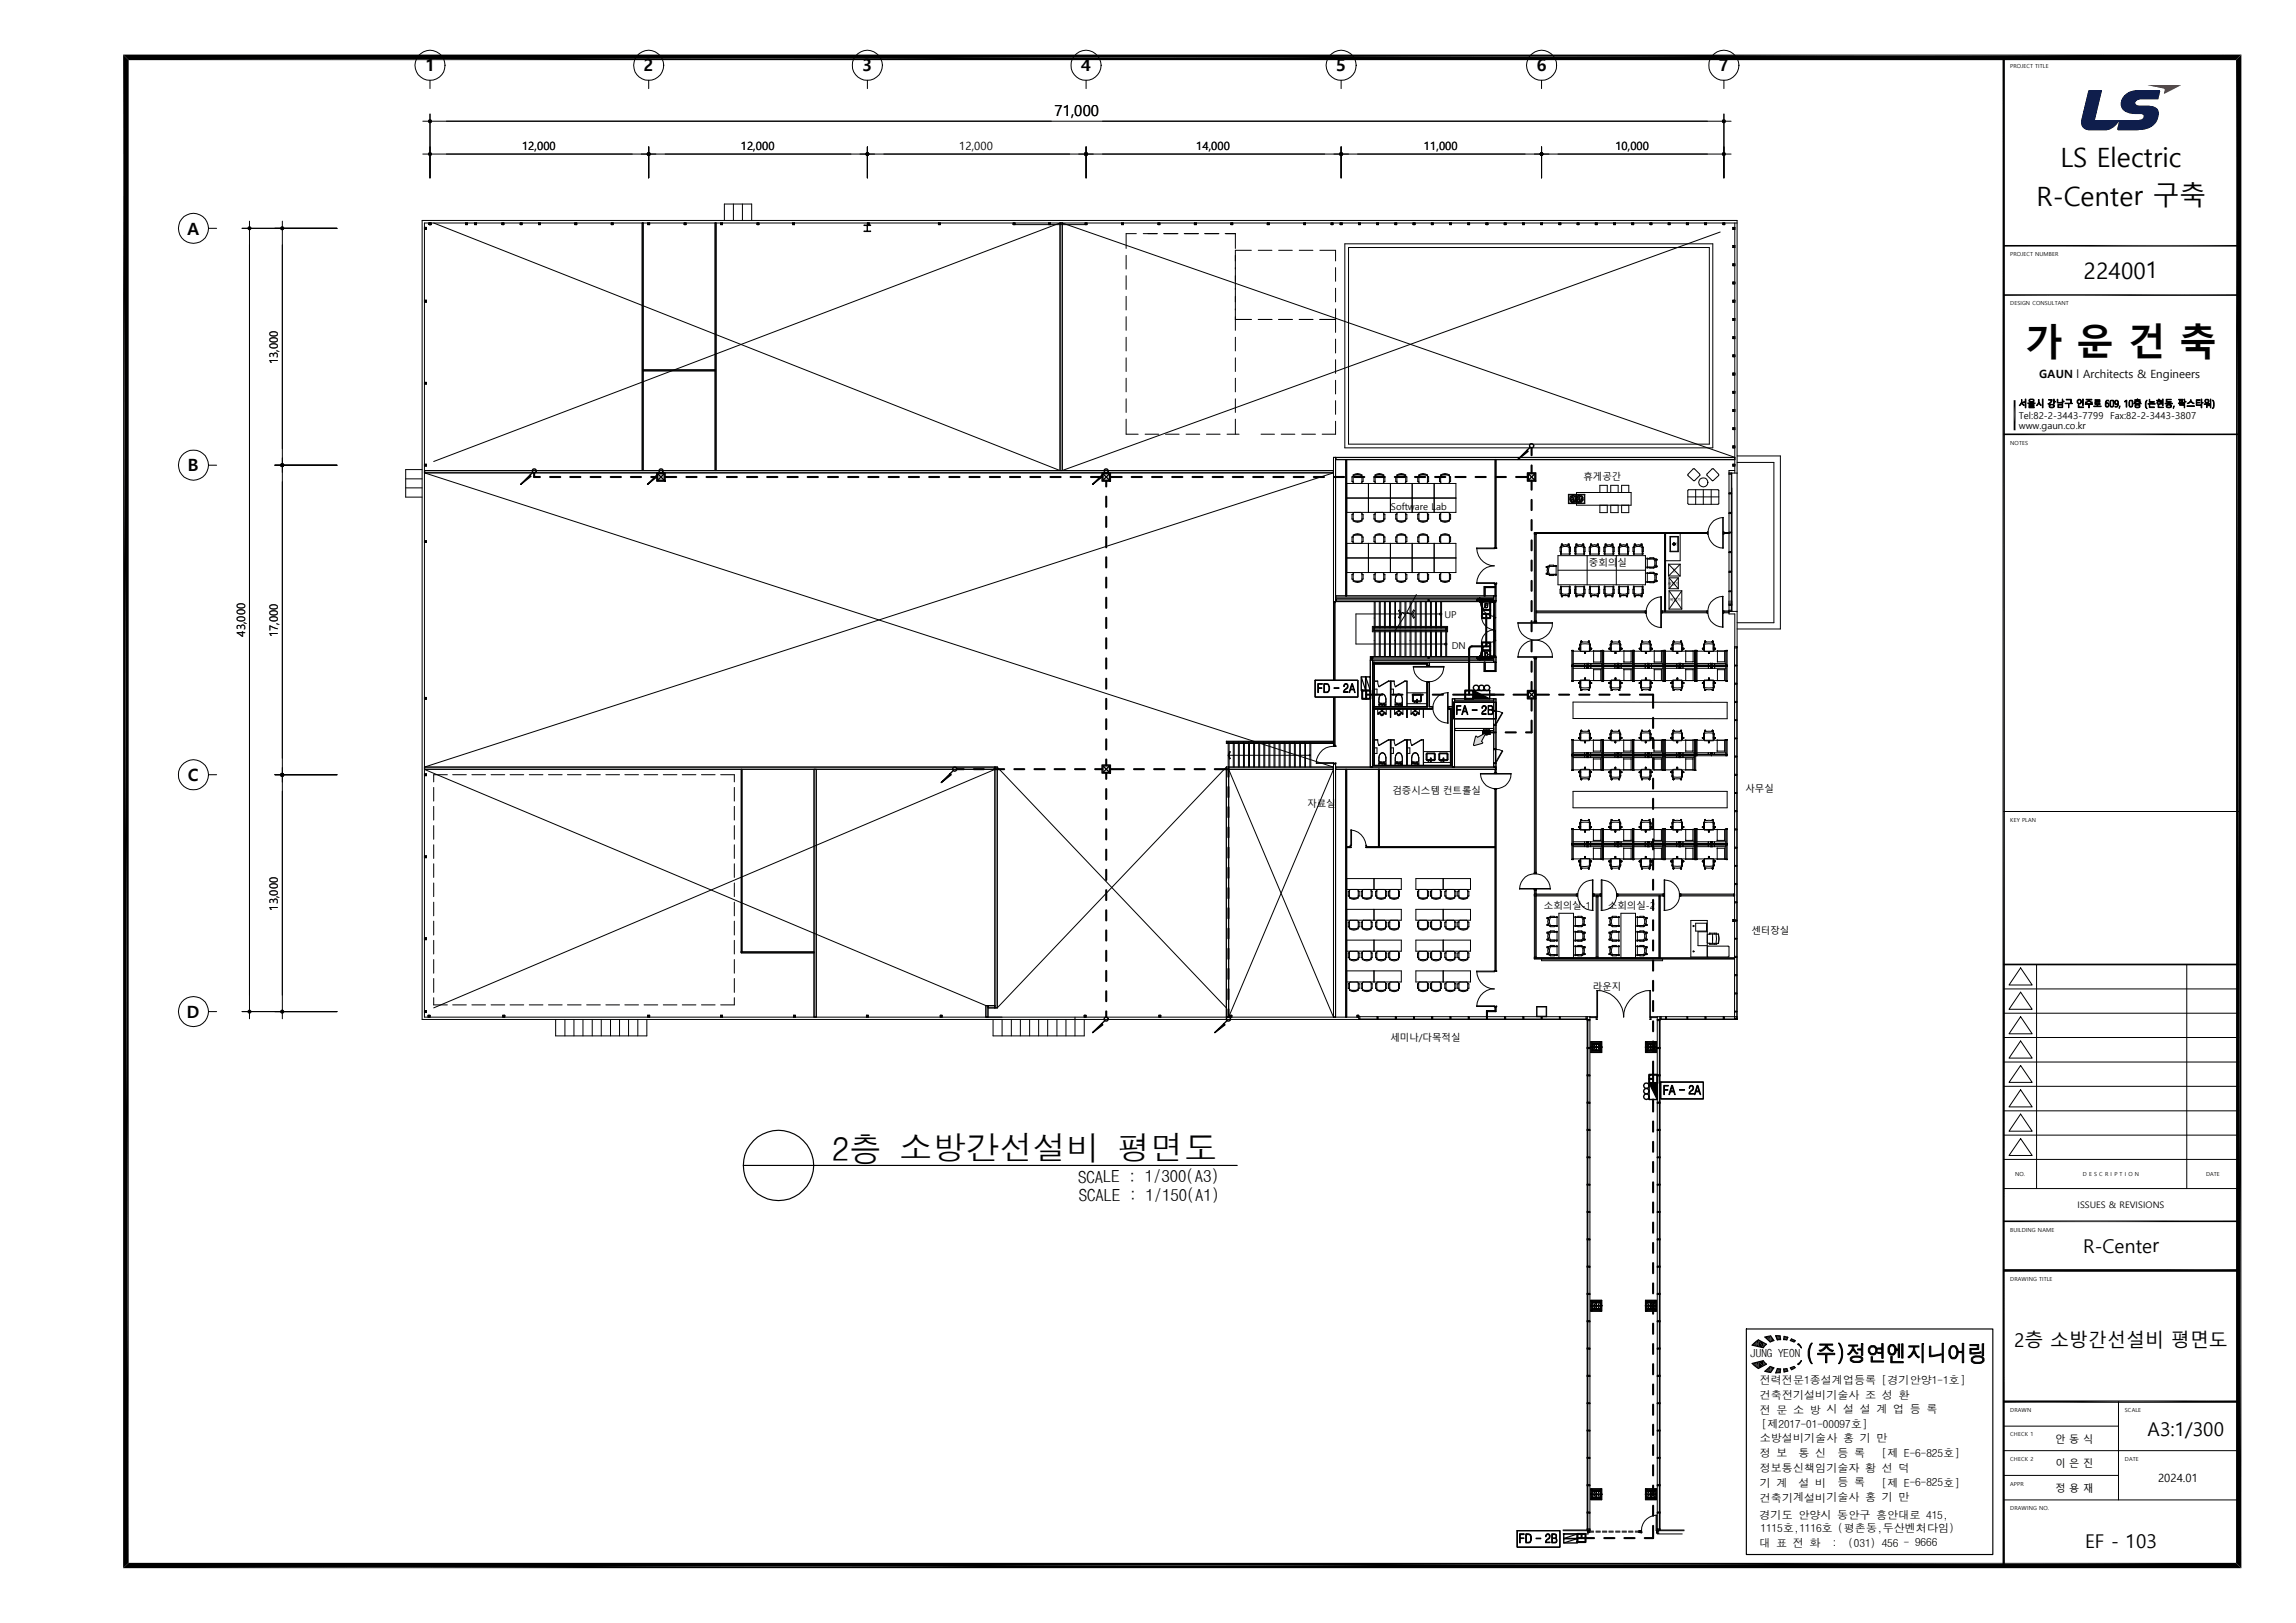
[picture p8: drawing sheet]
<svg xmlns="http://www.w3.org/2000/svg" width="420mm" height="297mm" viewBox="0 0 420 297" stroke-linecap="round" stroke-linejoin="round" font-family="sans-serif">
<defs><g id="words">
<text font-size="6.9" x="370.4" y="65.2">가 운 건 축</text>
<text font-size="6.1" x="152.2" y="212.4">2층 소방간선설비 평면도</text>
<g font-size="4.9">
<text x="376.9" y="30.6">LS Electric</text>
<text x="372.5" y="37.6">R-Center 구축</text>
</g>
<text font-size="4.1" x="381.1" y="51">224001</text>
<g font-size="3.5">
<text x="381" y="229.2">R-Center</text>
<text x="368.4" y="246.6">2층 소방간선설비 평면도</text>
<text x="392.9" y="262.8">A3:1/300</text>
<text x="381.4" y="283.3">EF - 103</text>
</g>
<g font-size="3.1">
<text x="77.8" y="13.1">1</text>
<text x="117.7" y="13.1">2</text>
<text x="157.7" y="13.1">3</text>
<text x="197.7" y="13.1">4</text>
<text x="244.4" y="13">5</text>
<text x="281.1" y="13.1">6</text>
<text x="314.4" y="13.1">7</text>
<text x="34.3" y="42.9">A</text>
<text x="34.4" y="86.2">B</text>
<text x="34.4" y="142.9">C</text>
<text x="34.2" y="186.3">D</text>
</g>
<g font-size="3">
<text x="197.2" y="216.4">SCALE : 1/300(A3)</text>
<text x="197.3" y="219.8">SCALE : 1/150(A1)</text>
</g>
<text font-size="2.8" x="192.9" y="21.2">71,000</text>
<g font-size="2.1">
<text x="95.5" y="27.4">12,000</text>
<text x="135.5" y="27.4">12,000</text>
<text x="175.5" y="27.4">12,000</text>
<text x="218.8" y="27.4">14,000</text>
<text x="260.5" y="27.4">11,000</text>
<text x="295.5" y="27.4">10,000</text>
<text x="50.8" y="66.6" transform="rotate(-90 50.8 66.6)">13,000</text>
<text x="373" y="69.3">GAUN l Architects &amp; Engineers</text>
<text x="44.8" y="116.5" transform="rotate(-90 44.8 116.5)">43,000</text>
<text x="50.8" y="116.6" transform="rotate(-90 50.8 116.6)">17,000</text>
<text x="50.8" y="166.6" transform="rotate(-90 50.8 166.6)">13,000</text>
<text x="394.8" y="271.2">2024.01</text>
</g>
<g font-size="2">
<text x="320.2" y="248.3">JUNG YEON</text>
<text x="321.9" y="253.3">전력전문1종설계업등록 [경기안양1-1호]</text>
<text x="321.9" y="256">건축전기설비기술사 조 성 환</text>
<text x="321.9" y="263.9">소방설비기술사 홍 기 만</text>
<text x="321.9" y="258.7">전 문 소 방 시 설 설 계 업 등 록</text>
<text x="322.3" y="261.4">[제2017-01-00097호]</text>
<text x="321.9" y="269.4">정보통신책임기술자 황 선 덕</text>
<text x="321.9" y="266.7">정 보</text>
<text x="329" y="266.7">통 신</text>
<text x="336.1" y="266.6">등 록</text>
<text x="344.3" y="266.6">[제 E-6-825호]</text>
<text x="321.9" y="272.1">기 계</text>
<text x="321.9" y="274.8">건축기계설비기술사 홍 기 만</text>
<text x="329" y="272.1">설 비</text>
<text x="336.1" y="272">등 록</text>
<text x="344.3" y="272">[제 E-6-825호]</text>
<text x="321.9" y="278">경기도 안양시 동안구 흥안대로 415,</text>
<text x="322" y="280.4">1115호,1116호 (평촌동,두산벤처다임)</text>
<text x="321.9" y="283">대 표 전 화</text>
<text x="335.1" y="283">:</text>
<text x="338.1" y="283">(031) 456 - 9666</text>
</g>
<g font-size="1.9">
<text x="376" y="264">안 동 식</text>
<text x="376" y="268.5">이 은 진</text>
<text x="376" y="273">정 용 재</text>
</g>
<g font-size="1.7">
<text x="369.3" y="76.7">Tel:82-2-3443-7799 Fax:82-2-3443-3807</text>
<text x="369.3" y="78.5">www.gaun.co.kr</text>
<text x="289.6" y="87.8">휴게공간</text>
<text x="254.4" y="93.3">Softw</text>
<text x="258.8" y="93.3">are L</text>
<text x="262.7" y="93.3">ab</text>
<text x="290.7" y="103.5">중회의</text>
<text x="295.9" y="103.6">실</text>
<text x="264.2" y="113.1">UP</text>
<text x="265.6" y="118.7">DN</text>
<text x="239.1" y="147.7">자료실</text>
<text x="254.7" y="145.3">검증시스템 컨트롤실</text>
<text x="319.3" y="144.9">사무실</text>
<text x="282.4" y="166.3">소회의실-1</text>
<text x="294.1" y="166.3">소회의실-2</text>
<text x="320.4" y="170.9">센터장실</text>
<text x="291.4" y="181.1">라운지</text>
<text x="254.3" y="190.5">세미나/다목적실</text>
<text x="380" y="221.1">ISSUES &amp; REVISIONS</text>
</g>
<g font-size="1">
<text x="367.7" y="12.4">PROJECT TITLE</text>
<text x="367.7" y="46.9">PROJECT NUMBER</text>
<text x="367.7" y="55.9">DESIGN CONSULTANT</text>
<text x="367.7" y="81.4">NOTES</text>
<text x="367.7" y="150.4">KEY PLAN</text>
<text x="368.6" y="215.2">NO.</text>
<text x="381" y="215.2">D E S C R I P T I O N</text>
<text x="403.5" y="215.2">DATE</text>
<text x="367.7" y="225.4">BUILDING NAME</text>
<text x="367.7" y="234.4">DRAWING TITLE</text>
<text x="367.7" y="262.9">CHECK 1</text>
<text x="367.7" y="258.4">DRAWN</text>
<text x="388.7" y="258.4">SCALE</text>
<text x="367.7" y="267.4">CHECK 2</text>
<text x="388.7" y="267.4">DATE</text>
<text x="367.7" y="271.9">APPR</text>
<text x="367.7" y="276.4">DRAWING NO.</text>
</g>
<g font-size=".7">
<text x="305.1" y="107.1">세단기</text>
<text x="305.4" y="110.1">복합기</text>
</g>
<g font-size=".3">
<text x="306.7" y="99.9" transform="rotate(-90 306.7 99.9)">SINK</text>
<text x="306.4" y="104.8" transform="rotate(-90 306.4 104.8)">냉 장고</text>
</g>
</g></defs>
<path d="M22.5 10h387.5l-386.5 1zM23.5 11l386.5-1-1 1zM410 10v277l-1-276zM409 11l1 276-1-1zM22.5 10l1 276-1 1zM22.5 10l1 1v275zM22.5 287l386.5-1 1 1zM22.5 287l1-1h385.5z" fill="#000"/>
<g fill="none" stroke="#000" stroke-width=".18">
<path d="M366.5 148.5h43M366.5 176.5h43M369.6 177.1l2.1 3.2h-4.2zM372.5 176.5v41M400 176.5v41M366.5 189.9h43M366.5 194.4h43M366.5 198.8h43M366.5 185.4h43M366.5 181h43M369.6 195l2.1 3.1h-4.2zM369.6 199.4l2.1 3.2h-4.2z"/>
<path d="M369.6 190.5l2.1 3.1h-4.2zM369.6 186.1l2.1 3.1h-4.2zM369.6 181.6l2.1 3.1h-4.2zM366.5 203.3h43M366.5 207.7h43M366.5 217.5h43M366.5 212.2h43M369.6 203.9l2.1 3.1h-4.2zM369.6 208.4l2.1 3.1h-4.2zM366.5 232.5h43M387.5 256.5v18M366.5 261h21"/>
<path d="M366.5 270h21M366.5 265.5h43M366.5 274.5h43"/>
</g>
<path d="M368.5 73.2v5.5M366.5 232.5h43" fill="none" stroke="#000" stroke-width=".34"/>
<path d="M366.5 10.5v276M366.5 232.5h43M366.5 256.5h43" fill="none" stroke="#000" stroke-width=".42"/>
<path d="M366.5 45h43M366.5 54h43M366.5 79.5h43M366.5 176.5h43M366.5 223.5h43" fill="none" stroke="#000" stroke-width=".3"/>
<g fill="#000" stroke="#000" stroke-width=".18">
<path d="M378 73.1h.9v.7l.2 .1h-.6v.7l-.1-.7-.7-.1h1.1v-.6h-.8zM383.2 73.2h.9v.4h-.8v.3h.9v.1h-.5v.3h.6v.1h-1.3v-.1h.6v-.3h-.4v-.5h.8v-.2h-.8zM387.7 74.3l-.1 .4zM388.7 73.4l.3-.2v1.3h-.1v-1.1l-.2 .2zM392.7 73.2l-.1 .5 .1 1.1a1.27 1.27 0 0 1 0-1.6zM397.6 74.3l-.1 .4zM404.7 73.2a1.04 1.04 0 0 1 .1 1.6h-.1a1.27 1.27 0 0 0 0-1.6z"/>
<path d="M370.5 73h.1v1.6h-.1v-.9h-.4v-.2h.4zM369.8 73.1l.2 .8 .3 .2-.2 .1-.3-.5-.4 .6v-.1l.4-.7z"/>
<path d="M370.9 73.7h1.4l-.6 .1v.2h.4v.4h-.8v.1h.8v.1h-1v-.3h.9v-.2h-.9v-.1h.5v-.2zM371.2 73.2l.1-.1a.51 .51 0 0 1 .8 .2 .52 .52 0 0 1-.5 .3 .52 .52 0 0 1-.5-.4zM371.3 73.2a.38 .38 0 0 0 .3 .3 .38 .38 0 0 0 .4-.3l-.3-.1z"/>
<path d="M372.9 73.1h.1v.4l.3 .7-.3-.5-.3 .5h-.2l.4-.5zM373.6 73h.1v1.6h-.1z"/>
<path d="M374.9 74.1a.48 .48 0 0 1 .6-.2 .48 .48 0 0 1 .3 .5 .49 .49 0 0 1-.6 .3 .49 .49 0 0 1-.3-.6zM375 74.2a.28 .28 0 0 0 .1 .3 .28 .28 0 0 0 .3 0h.1a.29 .29 0 0 0 .1-.4 .29 .29 0 0 0-.5 0zM374.7 73.1h.7v.2l-.7 .7-.1-.1 .4-.3 .2-.4h-.5zM375.7 73l.1 .4h.2v.2h-.2v.4z"/>
<path d="M376.4 74h.9v.6h-.9zM376.6 74.1v.4h.6v-.4zM376.3 73.1h.1v.6h.7h-.8zM377.2 73l.1 .4h.3v.1h-.3v.4z"/>
<path d="M380 73.3a.4 .4 0 0 1 .4-.2 .4 .4 0 0 1 .3 .3h.3v-.4h.1v1.2h-.1v-.6h-.3a.42 .42 0 0 1-.5 .3 .42 .42 0 0 1-.2-.6zM380.1 73.5a.29 .29 0 0 0 .5 0 .29 .29 0 0 0-.5 0zM380.2 74h.1v.5h.8v.1h-.9z"/>
<path d="M381.6 73.1h1.1v.1h-.5v.2l.5 .2v.1l-.4-.2a.37 .37 0 0 0-.6 .2l-.2-.1 .2-.1 .4-.3h-.5zM381.4 73.9h1.4v.1h-.6v.6h-.1v-.6h-.7z"/>
<path d="M385.3 73.3l.4-.1v.2a.35 .35 0 0 0-.4 0 .35 .35 0 0 0-.1 .5 .37 .37 0 0 1 .6 0 .37 .37 0 0 1-.1 .6 .39 .39 0 0 1-.5-.1 .39 .39 0 0 1-.1-.4zM385.3 73.9a.27 .27 0 0 0 0 .4 .27 .27 0 0 0 .4 0 .27 .27 0 0 0-.1-.4z"/>
<path d="M386.1 73.3l.4-.1 .2 .7a.39 .39 0 0 1-.1 .5 .39 .39 0 0 1-.6-.1v-.8zM386.1 73.3v1.1h.4v-.9v-.2z"/>
<path d="M386.9 73.3a.4 .4 0 0 1 .5 0 .4 .4 0 0 1 .1 .5 .49 .49 0 0 1 0 .6 .49 .49 0 0 1-.6 .1v-.2a.36 .36 0 0 0 .4 0 .36 .36 0 0 0 .1-.4 .38 .38 0 0 1-.6 0 .38 .38 0 0 1 .1-.6zM386.9 73.6a.3 .3 0 0 0 .6 0 .3 .3 0 0 0-.6 0z"/>
<path d="M389.6 73.3l.4-.1 .1 .7a.41 .41 0 0 1-.3 .6 .41 .41 0 0 1-.4-.6zM389.6 73.3v.9v.2h.3l.1-.9-.1-.2z"/>
<path d="M390.5 74.2l.2-.2a.47 .47 0 0 1 .8 .4 .5 .5 0 0 1-.6 .3 .5 .5 0 0 1-.4-.5zM390.7 74.2a.34 .34 0 0 0 .3 .3 .34 .34 0 0 0 .3-.3zM390.5 73.2h.4v-.2l.1 .2h.5v.1h-.4l.5 .2-.1 .2-.5-.3-.6 .3v-.2l.5-.2h-.4zM390.3 73.8h1.4v.1h-1.4z"/>
<path d="M393.1 73.1l.1 .4h.9v.1h-.4v.3l.6 .1h-1.4l.6-.1v-.3h-.4zM393.1 74.1l.1 .4h.9v.1h-1z"/>
<path d="M394.6 73.7a.34 .34 0 0 1 .6 0 .34 .34 0 0 1-.6 0zM394.7 73.8a.25 .25 0 0 0 .5 0 .25 .25 0 0 0-.5 0zM395.6 73h.1v1.3h-.1v-.3h-.2v-.2h.2v-.2h-.2v-.1h.2zM394.8 74.2h.1v.3l.8 .1h-.9zM394.5 73.2h.3v-.2h.2v.2h.4v.2h-.9z"/>
<path d="M396.3 74.2l.1-.1a.48 .48 0 0 1 .5-.1 .48 .48 0 0 1 .3 .4 .54 .54 0 0 1-.5 .3 .54 .54 0 0 1-.5-.4zM396.4 74.2a.36 .36 0 0 0 .3 .3 .36 .36 0 0 0 .4-.2l-.3-.2zM396.2 73.1h1l-.8 .1v.3h.8l-.4 .1v.2h.6v.1h-1.4v-.1h.7v-.2h-.5z"/>
<path d="M398.7 73.3l.1 .4h.3v-.4h.1v.4h.2v.1l-.9 .1v-.2h.2zM398.7 74h.9v.6l-.1-.4h-.8zM399.5 73l.1 .4h.3v.2h-.3v.4zM398.5 73.1h.8v.1h-.8z"/>
<path d="M400.7 73.2h.1l.1 .2 .2 .3 .3 .1-.1 .1-.6-.5-.3 .4h-.3l.5-.4zM400.1 74.3h1.3v.1h-1.3z"/>
<path d="M401.7 73.2h.7v.1h-.6v.3h.6v.1h-.6v.4l.7 .1h-.8zM402.6 73h.2v.7h.2h-.2v.9h-.2z"/>
<path d="M403.3 73.4a.4 .4 0 0 1 .8 0 .4 .4 0 0 1-.8 0zM403.4 73.4a.26 .26 0 0 0 .5 0 .26 .26 0 0 0-.5 0zM404.3 73l.1 1.6-.1-.3h-.4v-.2h.4zM403.2 73.9h1v.1h-.5l-.1 .6v-.6z"/>
</g>
<path d="M382.1 16.5h2.4l-1.3 5.5h8a.7 .7 0 0 0 .7-.3 .7 .7 0 0 0 .1-.7l-.2-.1a4 4 0 0 1-3.6-1 2.43 2.43 0 0 1 2.1-3.3l4.6-.1a.28 .28 0 0 1 .3 .2 .28 .28 0 0 1-.1 .3l-.3 1.2h-3.1a.97 .97 0 0 0-1.1 .6l.1 .3 .4 .2h1.6a2.1 2.1 0 0 1 2.1 .9 3 3 0 0 1-3 3.5l-4.4 .1-.1-.3 .3-1.4a3.3 3.3 0 0 1-2.3 1.7h-3.1a1.44 1.44 0 0 1-1.5-1.9z" fill="#037"/>
<path d="M392.9 15.6h6l-3.1 1.6 .2-.6-.1-.3z" fill="#e5003e"/>
<path d="M382 16.6l2.1-.1a.22 .22 0 0 1 .3 0 .22 .22 0 0 1 0 .3l-1.2 5.2 8.2-.1a.6 .6 0 0 0 .6-.2 .6 .6 0 0 0 0-.7l-2.4-.3-1.2-.5-.5-.9v-.6l.3-.8 .7-.8 1.4-.5 4.4-.1a.35 .35 0 0 1 .4 .2 .35 .35 0 0 1 0 .4l-.3 .8a.4 .4 0 0 1-.6 .3h-2.7l-.6 .1a.52 .52 0 0 0-.3 .7 .52 .52 0 0 0 .6 .3l2.4 .1 .8 .3 .3 .3 .2 .5-.1 .8-.2 .7-.3 .6-.8 .6-1.2 .5-1.1 .1h-3.4a.35 .35 0 0 1-.5-.1 .35 .35 0 0 1 .1-.5l.2-1.1-.4 .7-.6 .5-1.2 .5h-3.4l-.7-.2-.4-.4-.2-.4v-.9z" fill="#0a1e5a"/>
<path d="M392.9 15.6h6l-3.1 1.6 .1-.5a.31 .31 0 0 0 .1-.4 .31 .31 0 0 0-.4-.1z" fill="#fa002d"/>
<g fill="none" stroke="#000" stroke-width=".18">
<path d="M78.7 14.7v1.5M118.7 14.7v1.5M158.7 14.7v1.5M198.7 14.7v1.5M245.3 14.7v1.5M282 14.7v1.5M315.3 14.7v1.5M77.3 28.2h239.4M77.3 22.2h239.4M78.7 20.9v11.7M118.7 26.9v5.7M158.7 26.9v5.7"/>
<path d="M198.7 26.9v5.7M245.3 26.9v5.7M282 26.9v5.7M315.3 20.9v11.7M38.1 41.8h1.5M44.3 41.8h17.3M45.6 40.5v145.9M51.6 40.5v145.9M38.1 85.1h1.5M50.3 85.1h11.3M38.1 141.8h1.5M50.3 141.8h11.3"/>
<path d="M38.1 185.1h1.5M44.3 185.1h17.3"/>
<circle cx="78.7" cy="11.9" r="2.74"/>
<circle cx="118.7" cy="12" r="2.75"/>
<circle cx="158.7" cy="12" r="2.75"/>
<circle cx="198.7" cy="12" r="2.76"/>
<circle cx="245.3" cy="11.9" r="2.74"/>
<circle cx="282" cy="11.9" r="2.74"/>
<circle cx="315.3" cy="12" r="2.76"/>
<circle cx="35.4" cy="41.8" r="2.75"/>
<circle cx="35.4" cy="85.1" r="2.76"/>
<circle cx="35.4" cy="141.8" r="2.75"/>
<circle cx="35.4" cy="185.1" r="2.76"/>
</g>
<g fill="#000">
<path d="M78.3 28.2h.4l-.3 .2zM78.3 22.2h.4l-.3 .3zM78.4 27.9l.3 .3h-.4zM78.7 28.2v.4l-.3-.2zM78.4 21.9l.3 .3h-.4zM78.7 22.2v.4l-.3-.1zM78.4 27.9l.3-.1v.4zM78.7 28.2l.2 .2-.2 .2zM78.4 21.9l.3-.1v.4zM78.7 22.2l.2 .3-.2 .1zM78.7 27.8l.2 .1-.2 .3zM78.7 28.2h.3l-.1 .2z"/>
<path d="M78.7 21.8l.2 .1-.2 .3zM78.7 22.2h.3l-.1 .3zM78.9 27.9l.1 .3h-.3zM78.9 21.9l.1 .3h-.3zM118.3 28.2h.4l-.3 .2zM118.7 28.2v.4l-.3-.2zM118.4 27.9l.3 .3h-.4zM118.7 28.2l.2 .2-.2 .2zM118.4 27.9l.3-.1v.4zM118.7 28.2h.3l-.1 .2zM118.7 27.8l.2 .1-.2 .3zM118.9 27.9l.1 .3h-.3z"/>
<path d="M158.3 28.2h.4l-.3 .2zM158.4 28.4l.3-.2v.4zM158.4 27.9l.3 .3h-.4zM158.7 28.2l.2 .2-.2 .2zM158.4 27.9l.3-.1v.4zM158.7 28.2h.3l-.1 .2zM158.7 27.8l.2 .1-.2 .3zM158.9 27.9l.1 .3h-.3zM198.3 28.2h.4l-.3 .2zM198.4 28.4l.3-.2v.4zM198.4 27.9l.3 .3h-.4zM198.7 28.2l.2 .2-.2 .2z"/>
<path d="M198.4 27.9l.3-.1v.4zM198.7 28.2h.4l-.2 .2zM198.7 27.8l.2 .1-.2 .3zM198.9 27.9l.2 .3h-.4zM244.9 28.2h.4l-.2 .2zM245.3 28.2v.4l-.2-.2zM245.1 27.9l.2 .3h-.4zM245.3 28.2l.3 .2-.3 .2zM245.1 27.9l.2-.1v.4zM245.3 28.2h.4l-.1 .2zM245.3 27.8l.3 .1-.3 .3zM245.6 27.9l.1 .3h-.4z"/>
<path d="M281.6 28.2h.4l-.3 .2zM282 28.2v.4l-.3-.2zM281.7 27.9l.3 .3h-.4zM282 28.2l.2 .2-.2 .2zM281.7 27.9l.3-.1v.4zM282 28.2h.4l-.2 .2zM282 27.8l.2 .1-.2 .3zM282.2 27.9l.2 .3h-.4zM315 28.2h.3l-.3 .2zM315 22.2h.3l-.3 .3zM315 28.4l.3-.2v.4zM315 27.9l.3 .3h-.3z"/>
<path d="M315.3 22.2v.4l-.3-.1zM315 21.9l.3 .3h-.3zM315.3 28.2l.3 .2-.3 .2zM315 27.9l.3-.1v.4zM315.3 22.2l.3 .3-.3 .1zM315 21.9l.3-.1v.4zM315.3 28.2h.4l-.1 .2zM315.3 27.8l.3 .1-.3 .3zM315.3 22.2h.4l-.1 .3zM315.3 21.8l.3 .1-.3 .3zM315.3 28.2l.3-.3 .1 .3zM315.3 22.2l.3-.3 .1 .3z"/>
<path d="M45.3 41.8h.3l-.2 .2zM45.4 41.5l.2 .3h-.3zM45.6 41.8v.4l-.2-.2zM45.6 41.8l.3 .2-.3 .2zM45.4 41.5l.2-.1v.4zM45.6 41.8h.4l-.1 .2zM45.6 41.4l.3 .1-.3 .3zM45.6 41.8l.3-.3 .1 .3zM51.3 41.8h.3l-.2 .2zM51.4 41.5l.2 .3h-.3zM51.4 42l.2-.2v.4zM51.6 41.8l.3 .2-.3 .2z"/>
<path d="M51.4 41.5l.2-.1v.4zM51.6 41.8h.4l-.1 .2zM51.6 41.4l.3 .1-.3 .3zM51.6 41.8l.3-.3 .1 .3zM51.3 85.1h.3l-.2 .3zM51.4 84.9l.2 .2h-.3zM51.4 85.4l.2-.3v.4zM51.6 85.1l.3 .3-.3 .1zM51.4 84.9l.2-.1v.3zM51.6 85.1h.4l-.1 .3zM51.6 84.8l.3 .1-.3 .2zM51.9 84.9l.1 .2h-.4z"/>
<path d="M269.5 126.4l3 1.5h-3zM51.3 141.8h.3l-.2 .3zM51.4 141.5l.2 .3h-.3zM51.6 141.8v.4l-.2-.1zM51.6 141.8l.3 .3-.3 .1zM51.4 141.5l.2-.1v.4zM51.6 141.8h.4l-.1 .3zM51.6 141.4l.3 .1-.3 .3zM51.9 141.5l.1 .3h-.4zM45.3 185.1h.3l-.2 .3zM45.4 184.9l.2 .2h-.3zM45.6 185.1v.4l-.2-.1z"/>
<path d="M45.4 184.9l.2-.2v.4zM45.6 185.1l.3 .3-.3 .1zM45.6 185.1h.4l-.1 .3zM45.6 184.7l.3 .2-.3 .2zM45.6 185.1l.3-.2 .1 .2zM51.3 185.1h.3l-.2 .3zM51.4 184.9l.2 .2h-.3zM51.4 185.4l.2-.3v.4zM51.4 184.9l.2-.2v.4zM51.6 185.1l.3 .3-.3 .1zM51.6 185.1h.4l-.1 .3zM51.6 184.7l.3 .2-.3 .2z"/>
<path d="M51.6 185.1l.3-.2 .1 .2zM301.7 198.2h1.4v3z"/>
<circle cx="271.9" cy="134" r=".41"/>
</g>
<g fill="none" stroke="#000" stroke-width=".25">
<path d="M269.5 126.4h3v1.5h-3zM269.5 126.4l3 1.5M301.7 198.2h1.4v3h-1.4zM301.7 198.2l1.4 3"/>
<circle cx="270" cy="125.9" r=".51"/>
<circle cx="271" cy="125.9" r=".5"/>
<circle cx="272" cy="125.9" r=".51"/>
<circle cx="301.2" cy="198.7" r=".51"/>
<circle cx="301.2" cy="199.7" r=".5"/>
<circle cx="301.2" cy="200.7" r=".51"/>
</g>
<g fill="none" stroke="#000" stroke-width=".21">
<path d="M271.2 133.7h.3M271.2 133.7v.3M271.2 134.1v.3M271.2 134.4h.3M271.2 133.7l.3 .2M271.5 134.2l-.3 .2M271.6 133.7h.3M271.6 134.4h.3M271.6 133.9l.3 .1M271.9 134.1l-.3 .1M271.9 133.7h.3M271.9 134.4h.3"/>
<path d="M271.9 134.1l.3 .1M272.2 133.9l-.3 .1M272.3 134.2l.3 .2M272.3 133.7h.3M272.3 134.4h.3M272.6 133.7v.3M272.6 134.1v.3M272.6 133.7l-.3 .2M136 213.3h90.3"/>
<circle cx="142.4" cy="213.3" r="6.4"/>
</g>
<g fill="none" stroke="#000" stroke-width=".38">
<path d="M270 134.8l.3 .2 1.3-.7-.7 1.4 .2 .2-1.5 .5zM271.4 133.8h1M271.4 134v-.3h1v.3"/>
<circle cx="271.9" cy="134" r=".39"/>
</g>
<path d="M270 134.8l.3 .2 1.3-.7-.7 1.4 .2 .2-1.5 .5z" fill="#dbdbdb"/>
<g fill="none" stroke="#000" stroke-width=".25">
<path d="M120.6 86.4l-2.2 2.2 1.9-1.4-.2-.2M202.1 86.4l-2.2 2.2 1.8-1.4-.2-.2M279.9 81.8l-2.2 2.3 1.8-1.5-.2-.2M174.4 141l-2.2 2.2 1.8-1.4-.2-.2M202.1 186.8l-2.2 2.2 1.8-1.5-.2-.2"/>
<circle cx="120.9" cy="86.2" r=".37"/>
<circle cx="202.4" cy="86.2" r=".38"/>
<circle cx="280.1" cy="81.6" r=".39"/>
<circle cx="174.6" cy="140.7" r=".37"/>
<circle cx="202.4" cy="186.5" r=".38"/>
</g>
<path d="M265.9 128.5h7.8v3h-7.8z" fill="none" stroke="#000" stroke-width=".21"/>
<path d="M265.9 128.5h7.8v3h-7.8z" fill="#fff"/>
<path d="M265.9 128.5h7.8v3h-7.8zM303.8 198h7.8v3.1h-7.8z" fill="none" stroke="#000" stroke-width=".21"/>
<g fill="#000" stroke="#000" stroke-width=".18">
<path d="M266.4 129.1h.9v.1h-.8v.6h.7v.2h-.7v.8zM269.3 129.9h.9v.1h-.9zM271.1 129.3a.45 .45 0 0 1 .7 0 .45 .45 0 0 1-.1 .7l-.4 .3-.2 .3h.8v.1h-.8a.95 .95 0 0 1 .6-.9 .31 .31 0 0 0-.1-.5 .31 .31 0 0 0-.4 .3h-.1z"/>
<path d="M267.9 129.1l-.5 1.7h.1l.2-.5h.6l.1 .5h.1l-.5-1.7zM268 129.3l.2 .8h-.5z"/>
<path d="M272.2 129.1v1.7h.4a.47 .47 0 0 0 .5-.3 .47 .47 0 0 0-.2-.6 .41 .41 0 0 0 .2-.5 .41 .41 0 0 0-.5-.3zM272.3 130h.4a.34 .34 0 0 1 .4 .3 .34 .34 0 0 1-.4 .3h-.4zM272.3 129.2h.3a.3 .3 0 0 1 .4 .4 .3 .3 0 0 1-.4 .2h-.3z"/>
</g>
<path d="M303.8 198h7.8v3.1h-7.8z" fill="#fff"/>
<g fill="none" stroke="#000" stroke-width=".21">
<path d="M240.6 124.5h7.8v3.1h-7.8zM249 123.9l.8 2.5M249.8 123.9l.9 2.5M303.8 198h7.8v3.1h-7.8zM319.4 243.2h45.1v41.3h-45.1zM320.5 246.2l1.1-1 1.5 .8-.6 .6zM320.5 249.5l2-.5 .6 .6-1.5 .8zM322.8 251l1-.9 .7 .2-.6 .9zM322.8 244.7l1.1-.2 .6 .8-.7 .3zM324.8 244.4l.8 .1 .1 .7h-.6zM325.1 250.4l.6 .1-.1 .7h-.8zM326.3 250.5l.6-.1 .1 .5-.7 .2z"/>
<path d="M326.3 244.6l.7 .1-.1 .5h-.6zM327.5 250.3l.7-.2 .2 .2-.7 .4zM327.7 245l.7 .4-.2 .2-.7-.3zM328.8 249.6l.7-.6-.5 .7zM328.8 246l.2-.1 .5 .7z"/>
</g>
<g fill="#000" stroke="#000" stroke-width=".18">
<path d="M307.2 199.4h.9v.1h-.9zM304.3 198.6h.9v.2h-.7v.6h.6v.1h-.6v.8h-.2zM309.2 198.7a.5 .5 0 0 1 .6 .3 .5 .5 0 0 1-.4 .6l-.3 .5h.7v.1h-.9v-.2l.5-.5a.37 .37 0 0 0 .3-.4 .37 .37 0 0 0-.5-.3l-.2 .4zM323.1 244.6v.3zM326.9 244.7h.1zM328.2 245.2l.2 .2zM329.5 246.5v.1zM331.3 245.8h.2a3.7 3.7 0 0 0 0 3.8 1.35 1.35 0 0 1-.7-1.2 3.1 3.1 0 0 1 .5-2.6zM336.3 245.8a1.17 1.17 0 0 1 .7 1.2 3.1 3.1 0 0 1-.5 2.6h-.2a3.5 3.5 0 0 0 0-3.8z"/>
<path d="M271.6 119.3v.9h.2a.43 .43 0 0 0 .4-.5 .43 .43 0 0 0-.4-.4zM271.7 119.4a.34 .34 0 0 1 .4 .4 .34 .34 0 0 1-.4 .3z"/>
<path d="M271.6 110.4v.9h.2a.43 .43 0 0 0 .4-.5 .43 .43 0 0 0-.4-.4zM271.7 110.5a.34 .34 0 0 1 .4 .3 .34 .34 0 0 1-.4 .4z"/>
<path d="M305.8 198.6l-.5 1.7h.1l.2-.5h.6l.1 .5h.2l-.6-1.7zM305.9 198.8l.2 .8h-.5z"/>
<path d="M310.4 198.6l-.5 1.7h.1l.2-.5h.6l.2 .5h.1l-.5-1.7zM310.5 198.8l.3 .8h-.5z"/>
<path d="M332.9 246v.2h1a1.33 1.33 0 0 1-1.2 .9 .7 .7 0 0 0 1.1-.3l.3-.3 .6 .7 .5 .2 .2-.3a1.21 1.21 0 0 1-1.2-.9h1v-.2zM332.5 247.6v.3h1.4v1.5h.3v-1.5h1.4v-.3z"/>
<path d="M338.5 248.5a1.9 1.9 0 0 1 2.2 0 .76 .76 0 0 1-.3 .8 .76 .76 0 0 1-.8 0h-.6a.62 .62 0 0 1-.5-.8zM338.8 248.5l-.1 .3a1.17 1.17 0 0 0 1.6 .2l.2-.2a1.12 1.12 0 0 0-1.5-.3zM338.2 246.1v.2h.6v.4l-.4 .8-.5 .3 .3 .1h.1l.7-1 .7 .9 .2-.2-.5-.3-.3-.7v-.3h.7v-.2zM340.5 245.9v.9h-.7v.3h.7v.9h.2l.1-2.1z"/>
<path d="M341.7 247.1a.85 .85 0 0 0 1.7 0 .85 .85 0 0 0-1.7 0zM342 247.1a.6 .6 0 0 1 1.2 0 .6 .6 0 0 1-1.2 0zM344.2 245.9v.8h-.7v.2h.7v.6h-.7v.2h.7v.9h.3v-2.7zM342.3 248.3v1h2.3v-.3h-2.1l.1-.7z"/>
<path d="M345.7 246.2a1.06 1.06 0 0 0 .4 1.8h.2a1.19 1.19 0 0 0 0-2zM345.8 246.4a.59 .59 0 0 1 .7 .1 .59 .59 0 0 1 .1 .7 .51 .51 0 0 1-.6 .5 .51 .51 0 0 1-.4-.7zM345.9 248.2v1.2h2.2v-.2h-2l.1-.9zM347.2 246v.9h-.5v.2h.5v1.3h.3v-2.4zM347.9 245.9v2.6h.2v-2.6z"/>
<path d="M349.2 246.3v.2h.8a2.09 2.09 0 0 1-1 1.8l.2 .2 .2-.1 .5-.6 .2-.4 .3 .6 .3 .4 .2 .1 .2-.2a1.97 1.97 0 0 1-.8-1.8h.7v-.2zM351.6 245.9v3.5h.2l.1-3.5z"/>
<path d="M352.9 246.3v2l2.2-.4-.1-.2-1.8 .3v-1.7zM355.3 245.8v3.5h.2v-3.5z"/>
<path d="M356.9 246.4a1.61 1.61 0 0 0 .2 2.3 .94 .94 0 0 0 1.1-1.3 .9 .9 0 0 0-.3-1 .9 .9 0 0 0-1 0zM357 246.6a.66 .66 0 0 1 .8 .1 .66 .66 0 0 1 .1 .7v.5a.58 .58 0 0 1-.7 .5 .58 .58 0 0 1-.5-.7l.1-.7zM358.9 245.8v1.5h-.7v.2h.7v1.9h.3v-3.5z"/>
<path d="M360.7 248.5l-.1 .1a.69 .69 0 0 0 .8 .9h.3a.88 .88 0 0 0 1.2-.9 1.58 1.58 0 0 0-2.2-.1zM360.9 248.5a1.59 1.59 0 0 1 1.8 .2v.3a1.55 1.55 0 0 1-1.9 0zM360.3 246v.3h1.4v.5h-1.4v1l2.1-.2-.1-.2-1.7 .2v-.6h1.3v-1zM362.6 245.9v2.2h.2l.1-2.2z"/>
</g>
<g fill="none" stroke="#000" stroke-width=".25">
<path d="M97.5 86.4l-2.3 2.2 1.9-1.4-.2-.2M120.1 86.5h1.6v1.6h-1.6zM120.3 86.7h1.2v1.2h-1.2zM120.3 86.7l1.2 1.2M121.5 86.7l-1.2 1.2M201.6 86.5h1.5v1.6h-1.5zM201.8 86.7h1.1v1.2h-1.1zM201.8 86.7l1.1 1.2M202.9 86.7l-1.1 1.2M279.4 86.5h1.5v1.6h-1.5zM279.6 86.7h1.2v1.2h-1.2zM279.6 86.7l1.2 1.2"/>
<path d="M280.8 86.7l-1.2 1.2M201.6 140h1.5v1.5h-1.5zM249 123.9h.8v2.5h-.8zM249.8 123.9h.9v2.5h-.9zM279.4 126.4h1.5v1.5h-1.5zM279.6 126.5h1.2v1.2h-1.2zM279.6 126.5l1.2 1.2M280.8 126.5l-1.2 1.2M201.8 140.2h1.1v1.2h-1.1zM201.8 140.2l1.1 1.2M202.9 140.2l-1.1 1.2M224.5 186.8l-2.3 2.2 1.9-1.5-.2-.2"/>
<circle cx="97.7" cy="86.2" r=".37"/>
<circle cx="224.7" cy="186.5" r=".38"/>
</g>
<g fill="none" stroke="#000" stroke-width=".38">
<path d="M97.7 86.5v.8h1.1M100.6 87.3h1.9M104.3 87.3h1.9M108 87.3h1.9M111.7 87.3h1.9M115.4 87.3h1.9M119.1 87.3h1M121.7 87.3h2M125.6 87.3h1.8M129.2 87.3h1.9M133 87.3h1.8M136.7 87.3h1.8"/>
<path d="M140.3 87.3h1.9M144.1 87.3h1.8M147.7 87.3h1.9M151.5 87.3h1.8M155.2 87.3h1.8M158.8 87.3h1.9M162.6 87.3h1.8M166.2 87.3h1.9M170 87.3h1.8M173.7 87.3h1.8M177.3 87.3h1.9M181.1 87.3h1.8"/>
<path d="M184.7 87.3h1.9M188.5 87.3h1.8M192.2 87.3h1.8M195.8 87.3h1.9M199.6 87.3h2M202.4 88.1v.9M202.4 90.9v1.9M202.4 94.6v1.8M202.4 98.3v1.9M203.1 87.3h2.1M207 87.3h1.9M210.7 87.3h1.9"/>
<path d="M214.4 87.3h1.9M218.1 87.3h1.9M221.8 87.3h1.9M225.5 87.3h1.9M229.2 87.3h1.9M232.9 87.3h1.9M236.6 87.3h1.9M240.3 87.3h1.9M244 87.3h1.9M247.7 87.3h1.9M251.4 87.3h1.9M255.1 87.3h1.9"/>
<path d="M258.8 87.3h1.9M262.5 87.3h1.9M266.2 87.3h1.9M269.9 87.3h1.9M273.6 87.3h1.9M277.3 87.3h2.1M280.2 82v1.3M280.2 85.2v1.3M280.2 88.1v1.5M280.2 91.5v1.8M280.2 95.2v1.8M280.2 98.9v1.8"/>
<path d="M202.4 102v1.8M202.4 105.7v1.8M202.4 109.4v1.9M202.4 113.1v1.8M202.4 116.8v1.9M271.1 117.6h1.5v1.4h-1.5zM271.1 119h1.5v1.6h-1.5zM271.1 111.6h1.5v1.5h-1.5zM271.1 110.1h1.5v1.5h-1.5zM271.1 112.4h1.5M271.9 112.4v5.9M272.6 118.3h-3.4l-.4 .2-.1 8.6"/>
<path d="M280.2 102.6v1.8M280.2 106.3v1.8M280.2 110v1.8M280.2 113.7v1.8M280.2 117.4v1.8M202.4 120.5v1.8M202.4 124.2v1.8M202.4 127.9v1.9M202.4 131.6v1.8M202.4 135.3v1.9M202.4 139v1M249.2 126.4h1.5v1.5h-1.5z"/>
<path d="M249.9 127.1h.8M249.9 126.4v1.5M268 126.4h1.5v1.5h-1.5zM268 127.1h1.5M272.5 127.1h2.5M272.6 134h1M275.4 134h1.9M276.9 127.1h2.5M280.2 121.1v1.8M280.2 124.8v1.6M280.2 127.9v2.1M280.2 131.9v2.1h-1.1"/>
<path d="M175 140.8h1.3M178.1 140.8h1.9M181.8 140.8h1.9M185.5 140.8h1.9M189.2 140.8h1.9M192.9 140.8h1.9M196.6 140.8h1.9M200.3 140.8h1.3M202.4 141.5v1M202.4 144.4v1.8M202.4 148.1v1.8M202.4 151.8v1.8"/>
<path d="M202.4 155.5v1.9M202.4 159.2v1.8M203.1 140.8h2.5M207.4 140.8h1.9M211.1 140.8h1.9M214.8 140.8h1.9M218.5 140.8h1.9M222.2 140.8h2.5v1.4M224.7 144v1.9M224.7 147.7v1.9M224.7 151.4v1.8M224.7 155.1v1.9"/>
<path d="M224.7 158.8v1.9M202.4 162.9v1.8M202.4 166.6v1.8M202.4 170.3v1.8M202.4 174v1.9M202.4 177.7v1.8M224.7 162.5v1.9M224.7 166.2v1.9M224.7 169.9v1.8M224.7 173.6v1.9M224.7 177.3v1.9M202.4 181.4v1.8"/>
<path d="M202.4 185.1v1M224.7 181v1.9M224.7 184.7v1.4M301.7 196.7h1.4v1.5h-1.4zM301.7 197.4h.7M302.4 196.7v1.5"/>
</g>
<g fill="#000">
<path d="M224.7 138.2h.1l.2 .6zM224.7 138.2l.3 .6-.1 .1zM224.9 137.5l.1 .1-.2 .6zM224.9 137.5l-.1 .7h-.1zM320.8 245.9v.3h-.3zM320.8 245.9l.2 .4-.2-.1zM320.5 249.5l.3-.1v.4zM320.8 249.4l.2 .6-.2-.2zM320.8 245.9l.2-.2v.6zM321 245.7l.3 .6h-.3zM320.8 249.4h.2v.6zM321 249.4l.3 .8-.3-.2z"/>
<path d="M321 245.7l.3-.3v.9zM321.3 245.4l.3 1-.3-.1zM321 249.4l.3-.1v.9zM321.3 249.3l.3 1.1-.3-.2zM321.3 245.4l.3-.2v1.2zM321.6 245.2l.9 1.4-.9-.2zM321.3 249.3l.3-.1v1.2zM321.6 249.2l.9 .8-.9 .4zM321.6 245.2l.9 .5v.9zM322.5 245.7l.2 .7-.2 .2zM321.6 249.2l.9-.2v1zM322.5 249l.2 .9-.2 .1z"/>
<path d="M322.5 245.7h.2v.7zM322.7 245.7l.1 .6-.1 .1zM322.5 249l.2 .3v.6zM322.7 249.3l.1 .5-.1 .1zM322.7 245.7l.1 .1v.5zM322.8 245.8v.5zM322.7 249.3l.1 .5zM322.8 249.4v.4zM322.8 245.8l.1 .4zM322.9 245.9l.2 .1-.2 .2zM322.9 244.7l.2 .2zM322.8 249.4l.1 .4z"/>
<path d="M322.9 250.9l.2 .1zM322.9 249.5l.2 .1-.2 .2zM322.9 244.7l.2-.1v.3zM323.1 244.6l.1 .4zM322.9 250.9l.2-.2v.3zM323.1 250.7l.1 .3zM323.2 244.6v.4zM323.2 244.6l.4 .7-.4-.3zM323.2 250.7v.3zM323.2 250.7l.4 .4-.4-.1zM323.2 244.6h.4v.7zM323.6 244.6l.2 1-.2-.3z"/>
<path d="M323.2 250.7l.4-.4v.8zM323.6 250.3l.2 .9-.2-.1zM323.6 244.6l.2-.1v1.1zM323.8 244.5v1.1zM323.8 250.1v1.1l-.2-.9zM323.8 250.1l.1 1.1zM323.8 244.5h.1v1zM323.9 244.5l.2 .9-.2 .1zM323.9 250.1l.2 .7-.2 .4zM323.9 244.5l.2 .3v.6zM324.1 244.8l.4 .5-.4 .1zM323.9 250.1l.2 .1v.6z"/>
<path d="M324.1 250.2l.4 .1-.4 .5zM324.8 244.4h.3v.8zM325.1 244.4l.1 .8h-.1zM325.1 250.4v.8h-.3zM325.1 250.4l.1 .8h-.1zM325.1 244.4h.1v.8zM325.2 244.4l.2 .8h-.2zM325.1 250.4l.1 .1v.7zM325.2 250.5l.2 .7h-.2zM325.2 244.4h.2v.8zM325.4 244.4l.2 .8h-.2zM325.2 250.5h.2v.7z"/>
<path d="M325.4 250.5l.2 .7h-.2zM325.4 244.4l.2 .1v.7zM325.6 244.5l.1 .7zM325.4 250.5h.2v.7zM325.6 250.5v.7zM326.3 244.6v.6zM326.3 244.6l.3 .6h-.3zM326.3 250.5v.6zM326.3 250.5l.3 .5-.3 .1zM326.3 244.6h.3v.6zM326.6 244.6l.1 .6h-.1zM326.3 250.5h.3v.5z"/>
<path d="M326.6 250.5l.1 .5h-.1zM326.6 244.6h.1v.6zM326.7 244.6l.2 .6h-.2zM326.6 250.5h.1v.5zM326.7 250.5l.2 .5h-.2zM326.7 244.6l.2 .1v.5zM326.9 244.7h.1l-.1 .5zM326.7 250.5l.2-.1v.6zM326.9 250.4l.1 .5-.1 .1zM327.7 245v.4l-.2-.1zM327.7 245l.1 .4h-.1zM327.5 250.3l.2-.1v.5z"/>
<path d="M327.7 250.2l.1 .4-.1 .1zM327.7 245l.1 .1v.3zM327.8 245.1l.3 .4-.3-.1zM327.7 250.2h.1v.4zM327.8 250.2l.3 .3-.3 .1zM327.8 245.1l.3 .1v.3zM328.1 245.2l.1 .4zM327.8 250.2l.3-.1v.4zM328.1 250.1v.4zM328.2 245.2l.2 .2-.2 .2zM328.1 250.1h.1v.3zM328.2 250.1l.2 .2-.2 .1z"/>
<path d="M328.8 246l.2-.1v.2zM329 245.9l.1 .3zM328.8 249.6l.2-.1v.2zM329 249.5v.2zM329.1 246l.1 .3zM329 249.5h.1v.1zM329.1 249.5h.1l-.1 .1zM329.2 246.1l.1 .3zM329.2 249.3v.2h-.1zM329.2 249.3v.2zM329.3 246.3l.1 .2zM329.2 249.3h.1z"/>
<path d="M329.3 249.3v.1zM329.4 246.4l.1 .2zM329.4 249.1l-.1 .2zM329.4 249.1v.2zM329.5 246.5v.1zM329.5 249l-.1 .1zM329.5 249v.1z"/>
</g>
<g fill="none" stroke="#000" stroke-width=".18">
<path d="M134.2 37.3v3M135.8 37.3v3M77.6 41.6h.4v.4M77.6 42h.4M77.6 55.3h.4M77.6 54.9h.4M77.7 41.7h.3l-.3 .3zM77.7 41.7l.3 .3M78 54.9l-.3 .4v-.4l.3 .4M78 54.9v.4M78.5 41.1h.3M78.5 41.1v-.3l.3 .3"/>
<path d="M78.5 41.1l.3-.3v.3M79.3 40.8l114.6 45.3v-45.3l-114.6 43.7M85.2 41.1h.3M85.2 41.1v-.3l.3 .3M85.2 41.1l.3-.3v.3M86.8 41.1v-.3l.4 .3M86.8 41.1l.4-.3v.3M86.8 41.1h.4M91.8 41.1h.4M91.8 41.1v-.3l.4 .3M91.8 41.1l.4-.3v.3M95.2 40.8l.3 .3v-.3l-.3 .3z"/>
<path d="M95.5 40.8v.3h-.3M98.5 41.1h.3M98.5 41.1v-.3l.3 .3M98.5 41.1l.3-.3v.3M105.2 41.1h.3M105.2 41.1v-.3l.3 .3M105.2 41.1l.3-.3v.3M111.8 40.8v.3h.3M111.8 40.8l.3 .3v-.3l-.3 .3zM117.5 40.8v45.3M117.6 40.8v45.3M118.5 41.1h.3"/>
<path d="M118.5 41.1v-.3l.3 .3M118.5 41.1l.3-.3v.3M125.1 40.8v.3h.4M125.2 40.8l.3 .3v-.3l-.3 .3zM130.8 40.8v45.3M131 40.8v45.3M131.8 40.8l.3 .3v-.3l-.3 .3zM132.2 40.8v.3h-.4M132.5 40.3v-3h5v3M138.5 40.8v.3h.3M138.5 40.8l.3 .3v-.3l-.3 .3zM145 41.1h.3"/>
<path d="M145 41.1v-.3l.3 .3M145 41.1l.3-.3v.3M158.1 41.2h1.2l-.6 .1v.9l.6 .2h-1.2l.5-.1v-1zM158.7 40.8l.3 .3v-.3l-.3 .3zM159 40.8v.3h-.3M171.7 40.8l.3 .3v-.3l-.3 .3zM172 40.8v.3h-.3M185.3 40.8l.3 .3v-.3l-.3 .3zM185.7 40.8v.3M191.8 40.8v.3M191.9 40.8l.3 .3v-.3l-.3 .3zM193.9 40.8v45.3"/>
<path d="M194 40.8h.1M194.2 40.8h.1M198.5 40.8l.3 .3v-.3l-.3 .3zM198.8 40.8v.3h-13.5M205.1 40.8v.3h.4M205.2 40.8l.3 .3v-.3l-.3 .3zM206 46.7v2.5M206 50.5v2.5M206 54.2v2.5M206 58v2.5M207.9 42.8h-1.9v2.7M209.1 42.8h2.6"/>
<path d="M211.8 40.8l.3 .3v-.3l-.3 .3zM212.2 40.8v.3h-.4M212.9 42.8h2.6M216.6 42.8h2.6M218.5 41.1h.3M218.5 41.1v-.3l.3 .3M218.5 41.1l.3-.3v.3M220.3 42.8h2.7M224.1 42.8h1.9v2.7M225.2 40.8l.3 .3v-.3l-.3 .3zM225.5 40.8v.3h-.3M226 58.5h2.9"/>
<path d="M228.9 45.8h-2.9v14.7M230.2 58.5h2.5M230.2 45.8h2.5M231.8 41.1h.4M231.8 41.1v-.3l.4 .3M231.8 41.1l.4-.3v.3M233.9 58.5h2.5M233.9 45.8h2.5M237.7 58.5h2.5M237.7 45.8h2.5M238.5 41.1l.3-.3v.3M238.5 41.1h.3"/>
<path d="M238.5 41.1v-.3l.3 .3M241.4 45.8h2.9v2M241.4 58.5h2.9M243.5 40.8l.3 .3v-.3l-.3 .3zM243.8 40.8v.3h-.3M244.3 49v2.5M244.3 52.7v2.5M244.3 56.5v4.3M245.2 41.1h.3M245.2 41.1v-.3l.3 .3M245.2 41.1l.3-.3v.3M246 44.6h67.3v37.4h-67.3z"/>
<path d="M246.7 45.3h66v36h-66zM248.5 40.8l.3 .3v-.3l-.3 .3zM248.8 40.8v.3h-.3M251.8 41.1h.3M251.8 41.1v-.3l.3 .3M251.8 41.1l.3-.3v.3M255.1 40.8v.3h.4M255.2 40.8l.3 .3v-.3l-.3 .3zM258.5 41.1h.3M258.5 41.1v-.3l.3 .3M258.5 41.1l.3-.3v.3M261.8 40.8l.3 .3v-.3l-.3 .3z"/>
<path d="M262.2 40.8v.3h-.4M265.2 41.1h.3M265.2 41.1v-.3l.3 .3M265.2 41.1l.3-.3v.3M268.5 40.8v.3h.3M268.5 40.8l.3 .3v-.3l-.3 .3zM271.8 41.1h.4M271.8 41.1v-.3l.4 .3M271.8 41.1l.4-.3v.3M275.2 40.8l.3 .3v-.3l-.3 .3zM275.5 40.8v.3h-.3M278.5 41.1h.3"/>
<path d="M278.5 41.1v-.3l.3 .3M278.5 41.1l.3-.3v.3M281.8 40.8v.3h.4M281.9 40.8l.3 .3v-.3l-.3 .3zM285.2 41.1v-.3l.3 .3M285.2 41.1h.3M285.2 41.1l.3-.3v.3M288.5 40.8l.3 .3v-.3l-.3 .3zM288.8 40.8v.3h-.3M291.8 40.8v.3h.3M291.8 40.8v.3l.3-.3v.3zM295.1 40.8v.3h.4"/>
<path d="M295.2 40.8l.3 .3v-.3l-.3 .3zM298.5 41.1h.3M298.5 41.1v-.3l.3 .3M298.5 41.1l.3-.3v.3M301.8 40.8l.3 .3v-.3l-.3 .3zM302.2 40.8v.3h-.4M305.1 41.1h.4M305.1 41.1l.1-.3 .3 .3M305.2 41.1l.3-.3v.3M308.5 41.1h.3M308.5 41.1v-.3l.3 .3M308.5 41.1l.3-.3v.3"/>
<path d="M311.8 40.8l.3 .3v-.3l-.3 .3zM312.2 40.8v.3h-.4M314.7 42.5l-120.4 43.6v-45.3l123 42.9h-73.4v52.9M315.2 40.8l.3 .3v-.3l-.3 .3zM315.5 40.8v.3h-.3M317 58.3h.3l-.3 .3h.3zM317 54.9h.3l-.3 .4M317 54.9l.3 .4h-.3M317 51.6h.3l-.3 .3h.3zM317 48.3h.3l-.3 .3h.3zM317 45h.3l-.3 .3M317 45l.3 .3h-.3"/>
<path d="M317 41.7h.3l-.3 .3h.3zM317 45v.3M317 48.3v.3h.3M317 54.9v.4M317 58.3v.3h.3M317.3 40.8v45.8M317.3 41.6h-.3v.4M317.3 51.6h-.3v.3M317.8 40.8h-240.2v145.3h170.9M77.6 70h.4M77.6 70.3h.4M78 70l-.3 .3v-.3l.3 .3"/>
<path d="M78 70v.3M117.6 67.9h13.2M117.6 67.7h13.2M206 61.7v2.5M206 65.5v2.5M206 69.2v2.5M206 73v2.5M206 76.7v2.8h2.2M209.5 79.5h2.5M213.2 79.5h2.5M217 79.5h2.5M220.7 79.5h2.5"/>
<path d="M224.5 79.5h2.2M226 61.7v2.5M226 65.5v2.5M226 69.2v2.5M226 73v2.5M226 76.7v2.8M230.7 79.5h2.4M234.4 79.5h2.5M238.1 79.5h2.5M244.3 62.1v2.5M244.3 65.8v2.5M244.3 69.6v2.5"/>
<path d="M244.3 73.3v2.5M244.3 77.1v2.4h-2.4M317 78.3h.3l-.3 .3h.3zM317 75h.3l-.3 .3M317 75l.3 .3h-.3M317 71.6h.3l-.3 .3h.3zM317 68.3h.3l-.3 .3M317 68.3l.3 .3h-.3M317 65h.3l-.3 .3h.3zM317 61.6h.3l-.3 .3h.3zM317 61.6v.4h.3M317 68.3v.3"/>
<path d="M317 71.6v.4h.3M317 75v.3M317.3 64.9h-.3v.4M317.3 78.3h-.3v.3M74.2 87.6h3M74.2 89.3h3M77.2 85.9h-3v5.1h3M77.6 86.1h166.3M77.6 85h.4M77.6 99.3h.4M77.6 99h.4M77.6 86.3h.1"/>
<path d="M77.7 85l.3 .3h-.3zM77.7 86.5v-.4h166.2v.4M78 99l-.3 .3v-.3l.3 .3M78 85l-.3 .3M78 85v.3h-.4M78 99v.3M117.5 86.1h.1M130.9 86.1h.1M244 83.7h-.1M244.2 83.7h73.1M244.3 83.7v26.4M244.3 84.1h73"/>
<path d="M244.3 83.9h.1M244.3 83.7v.4M246.2 84.1v25M246.3 84.1v25M246.3 99.4h20v5.4h-20M246.3 88.5h20v5.3h-20M246.3 91.1h20M247.3 98.3l.1-.1 .1 .1M247.3 99.1l.1 .1 .1-.1M247.3 87.3l.1-.1 .1 .1M247.3 88.1l.1 .1 .1-.1M247.3 94.9l.1 .1 .1-.1"/>
<path d="M247.3 94.2l.1-.1 .1 .1M247.3 87.2v.9M247.3 94.1v.9M247.3 98.3v.8M247.5 97.9a1.21 1.21 0 0 1 1.6 .1 1.99 1.99 0 0 0-1.6 0zM247.5 86.9a1.13 1.13 0 0 1 1.6 .1 1.63 1.63 0 0 0-1.6 0zM247.5 95.2a1.63 1.63 0 0 0 1.6 0 1.04 1.04 0 0 1-1.6 0zM247.6 98l-.1 1.3 .2 .1M247.6 87l-.1 1.3 .2 .2M247.7 93.8l-.2 .2 .1 1.2M247.8 97.9h1M247.8 86.9h1"/>
<path d="M247.8 95.3h1M248.9 93.8l.2 .2v1.2M249.1 98v1.3l-.2 .1M249.1 87v1.3l-.2 .2M249.1 98.3l.1-.1 .1 .1M249.1 99.1l.1 .1 .1-.1M249.1 87.3l.1-.1 .1 .1M249.1 88.1l.1 .1 .1-.1M249.1 94.9l.1 .1 .1-.1M249.1 94.2l.1-.1 .1 .1M249.3 87.2v.9M249.3 94.1v.9"/>
<path d="M249.3 98.3v.8M250.3 88.5v5.3M250.3 99.4v5.4M251.3 98.3l.1-.1 .1 .1M251.3 99.1l.1 .1 .1-.1M251.3 87.3l.1-.1 .1 .1M251.3 88.1l.1 .1 .1-.1M251.3 94.9l.1 .1 .1-.1M251.3 94.2l.1-.1 .1 .1M251.3 87.2v.9M251.3 94.1v.9M251.3 98.3v.8"/>
<path d="M251.5 98a1.3 1.3 0 0 1 1.7 0h-.1a1.89 1.89 0 0 0-1.6 0zM251.5 98v1.3l.2 .1M251.5 87v1.3l.2 .2M251.5 86.9a1.09 1.09 0 0 1 1.6 .1 1.55 1.55 0 0 0-1.6 0zM251.5 95.2a1.55 1.55 0 0 0 1.6 0 1 1 0 0 1-1.6 0zM251.7 93.8l-.2 .2v1.2M251.8 97.9h1M251.8 86.9h1M251.8 95.3h1M252.9 93.8l.2 .2v1.2M253.1 98.3l.1-.1 .1 .1M253.1 98v1.3l-.2 .1"/>
<path d="M253.1 99.1l.1 .1 .1-.1M253.1 87.3l.1-.1 .1 .1M253.1 87v1.3l-.2 .2M253.1 88.1l.1 .1 .1-.1M253.1 94.9l.1 .1 .1-.1M253.1 94.2l.1-.1 .1 .1M253.3 87.2v.9M253.3 94.1v.9M253.3 98.3v.8M254.3 88.5v5.3M254.3 99.4v5.4M255.3 98.3l.1-.1 .1 .1"/>
<path d="M255.3 99.1l.1 .1 .1-.1M255.3 87.3l.1-.1 .1 .1M255.3 88.1l.1 .1 .1-.1M255.3 94.9l.1 .1 .1-.1M255.3 94.2l.1-.1 .1 .1M255.3 87.2v.9M255.3 94.1v.9M255.3 98.3v.8M255.5 97.9a1.21 1.21 0 0 1 1.6 .1 1.99 1.99 0 0 0-1.6 0zM255.5 86.9a1.13 1.13 0 0 1 1.6 .1 1.63 1.63 0 0 0-1.6 0zM255.5 95.2a1.63 1.63 0 0 0 1.6 0 1.04 1.04 0 0 1-1.6 0zM255.6 98l-.1 1.3 .2 .1"/>
<path d="M255.6 87l-.1 1.3 .2 .2M255.7 93.8l-.2 .2 .1 1.2M255.8 97.9h1M255.8 86.9h1M255.8 95.3h1M256.9 93.8l.2 .2v1.2M257.1 98v1.3l-.2 .1M257.1 87v1.3l-.2 .2M257.1 98.3l.1-.1 .1 .1M257.1 99.1l.1 .1 .1-.1M257.1 87.3l.1-.1 .1 .1M257.1 88.1l.1 .1 .1-.1"/>
<path d="M257.1 94.9l.1 .1 .1-.1M257.1 94.2l.1-.1 .1 .1M257.3 87.2v.9M257.3 94.1v.9M257.3 98.3v.8M258.3 88.5v5.3M258.3 99.4v5.4M259.3 98.3l.1-.1 .1 .1M259.3 99.1l.1 .1 .1-.1M259.3 87.3l.1-.1 .1 .1M259.3 88.1l.1 .1 .1-.1M259.3 94.9l.1 .1 .1-.1"/>
<path d="M259.3 94.2l.1-.1 .1 .1M259.3 87.2v.9M259.3 94.1v.9M259.3 98.3v.8M259.5 98a1.3 1.3 0 0 1 1.7 0h-.1a1.89 1.89 0 0 0-1.6 0zM259.5 87a1.13 1.13 0 0 1 1.6 0 1.55 1.55 0 0 0-1.6 0zM259.5 98v1.3l.2 .1M259.5 87v1.3l.2 .2M259.5 95.2a1.55 1.55 0 0 0 1.6 0 1 1 0 0 1-1.6 0zM259.7 93.8l-.2 .2v1.2M259.8 97.9h1M259.8 86.9h1"/>
<path d="M259.8 95.3h1M260.9 93.8l.2 .2v1.2M261.1 98.3l.1-.1 .1 .1M261.1 98v1.3l-.2 .1M261.1 99.1l.1 .1 .1-.1M261.1 87.3l.1-.1 .1 .1M261.1 87v1.3l-.2 .2M261.1 88.1l.1 .1 .1-.1M261.1 94.9l.1 .1 .1-.1M261.1 94.2l.1-.1 .1 .1M261.3 87.2v.9M261.3 94.1v.9"/>
<path d="M261.3 98.3v.8M262.3 88.5v5.3M262.3 99.4v5.4M263.3 98.3l.1-.1 .1 .1M263.3 99.1l.1 .1 .1-.1M263.3 87.3l.1-.1 .1 .1M263.3 88.1l.1 .1 .1-.1M263.3 94.9l.1 .1 .1-.1M263.3 94.2l.1-.1 .1 .1M263.3 87.2v.9M263.3 94.1v.9M263.3 98.3v.8"/>
<path d="M263.5 97.9a1.21 1.21 0 0 1 1.6 .1 1.99 1.99 0 0 0-1.6 0zM263.5 86.9a1.13 1.13 0 0 1 1.6 .1 1.63 1.63 0 0 0-1.6 0zM263.5 95.2a1.63 1.63 0 0 0 1.6 0 1.04 1.04 0 0 1-1.6 0zM263.6 98l-.1 1.3 .2 .1M263.6 87l-.1 1.3 .2 .2M263.7 93.8l-.2 .2 .1 1.2M263.8 97.9h1M263.8 86.9h1M263.8 95.3h1M264.9 93.8l.2 .2v1.2M265.1 98v1.3l-.2 .1M265.1 87v1.3l-.2 .2"/>
<path d="M265.1 98.3l.1-.1 .1 .1M265.1 99.1l.1 .1 .1-.1M265.1 87.3l.1-.1 .1 .1M265.1 88.1l.1 .1 .1-.1M265.1 94.9l.1 .1 .1-.1M265.1 94.2l.1-.1 .1 .1M265.3 87.2v.9M265.3 94.1v.9M265.3 98.3v.8M273.5 84.1v16.1M273.6 84.1v16.1M280.7 97.6h31.6"/>
<path d="M280.7 97.8h.3M280.8 97.8v15.8M281 97.6v16.2M285.7 99.7l-.1-.2h.2l-.1 .2M285.7 99.7h.1M286.1 99.7h-.5v1.7h-.1v-.5M286.6 99.7h.5v1.7h.1v-.5M286.9 90.5h3v1.7h-3zM286.9 99.7h.1M286.9 99.7v-.2h.1v.2M287 90.6h2.8v1.5h-2.8zM287.1 91.4l.4 .1"/>
<path d="M287.1 91.1h.3M287.2 90.9h.3M287.3 91.3l.1 .2M287.3 90.8l.5 .5M287.4 90.8l-.2 .1M287.4 90.7v.1M287.4 91.5l-.1 .3M287.5 91.1l-.4 .3M287.5 90.6v.4M287.5 91.6l.1 .4 .2-.2M287.5 91.7h-.3M287.6 91.8l-.2 .2"/>
<path d="M287.6 91.4l-.2 .5M287.7 90.6l-.1 .5-.5 .1M287.8 90.6l.1 .2M287.8 90.6l-.1 .2M287.8 91.3l.7 .1M287.8 91.3l.2 .7M287.8 91.3l-.6 .3M287.9 91.7l-.1 .3M288 90.6l-.2 .7M288.1 91.8l-.1 .1M288.1 91.7l.1 .2-.3-.2M288.1 90.6v.2"/>
<path d="M288.2 91.4l.4 .1M288.2 91.1h.2M288.2 90.9h.3M288.2 91.4l.2 .3M288.2 90.7l-.3 .3M288.3 91.1l.1-.3 .5 .5M288.3 99.7h.1M288.3 99.7v-.2h.2l-.1 .2M288.3 91.3l.2 .2M288.4 90.1h10v2.4h-10zM288.4 91.1h.1M288.4 91.2l.2 .2"/>
<path d="M288.4 91.8l-.5-.2-.2 .2M288.4 90.8l-.4 .1M288.4 90.8l-.1 .1M288.5 90.9l-.4 .5 .4 .1M288.5 91.5l-.1 .3M288.5 91.6l-.4 .1M288.5 90.7v.1M288.5 91.1l-.3 .1M288.5 91.1l-.3 .3M288.6 91.6l.1 .4 .2-.2M288.6 91.7h-.3M288.6 91.8l-.1 .2"/>
<path d="M288.6 90.6v.4M288.7 91.4l-.2 .5M288.8 99.7h-.6v1.7h-.1v-.5M288.8 90.6l-.1 .5-.5 .1M288.8 90.6l.2 .2M288.9 90.6l-.2 .2M288.9 91.3l.7 .1M288.9 91.3l.1 .7M288.9 91.3l-.7 .3M289 91.7l-.2 .3M289 90.6l-.1 .7M289.1 91.8v.1"/>
<path d="M289.2 91.7l.1 .2-.3-.2M289.2 90.6l-.1 .2M289.2 99.7h.5v1.7h.2v-.5M289.3 91.4l.2 .3M289.3 90.7l-.4 .3M289.4 91.1h.2M289.4 91.2l.2 .2M289.4 91.8l-.5-.2-.1 .2M289.4 90.8l-.1 .3M289.5 90.8l-.4 .1M289.5 90.9l-.3 .5 .4 .1M289.6 99.7h.1"/>
<path d="M289.6 99.7l-.1-.2h.2l-.1 .2M289.6 91.6l-.5 .1M289.6 91.1l-.3 .1M290.9 99.7h.5M291 99.7h.1M291.1 99.7v-.2h-.1l-.1 1.9h-.1v-.5M291.9 99.7h.5v1.7h.1v-.5M292.2 99.7h.1M292.2 99.7v-.2h.2l-.1 .2M292.7 90.1v-1.3h1.3v1.3M292.7 92.5v1.3h1.3v-1.3M293.7 99.7l-.1-.2h.2v.2"/>
<path d="M293.8 99.7h-.1M293.8 99.7h.1M294.1 99.7h-.5v1.7h-.1v-.5M294.6 99.7h.5v1.7h.1v-.5M294.6 90.1v-1.3h1.4v1.3M294.6 92.5v1.3h1.4v-1.3M294.9 99.7v-.2h.1v.2M294.9 99.7h.1M296.3 99.7v-.2h.2l-.1 .2M296.3 99.7h.1M296.6 90.1v-1.3h1.3v1.3M296.6 92.5v1.3h1.3v-1.3"/>
<path d="M296.8 99.7h-.6v1.7h-.1v-.5M297.2 99.7h.5v1.7h.2v-.5M297.6 99.7h.1M297.6 99.7l-.1-.2h.2l-.1 .2M299 99.7h.1M299 99.7v-.2h.1v.2M299.4 99.7h-.5v1.7h-.1v-.5M299.9 99.7h.5v1.7h.1v-.5M300.2 99.7v-.2h.2l-.1 .2M300.2 99.7h.1M304.5 97.6v14.2M304.6 97.6v14.2"/>
<path d="M304.7 97.6v14.2M305.5 98.2h1.5v2.8h-1.5zM305.6 98.3h1.3v2.6h-1.3zM305.9 99.6h.6M306.1 99.4h.3v.3h-.3zM306.2 99.3v.6M307.3 97.6v5h-2.6M308.7 90.9h5.7M308.8 89.6l5.6 .1v2.5l-5.5 .1-.2-.2zM309.7 85.8h.3l1 1.1-1.1 1.1-1.2-1zM310.2 89.6v2.7M311.6 89.6v2.7"/>
<path d="M312.3 97.3l.1 .4zM312.3 97.5h-31.6v16.3M313 89.6v2.7M313.2 85.8h.2l1 1.1-1.1 1.1-1.1-1.1zM315.2 94.7v5.6M315.2 97.3h.1v.4h-.1M315.2 94.7a2.79 2.79 0 0 0-2.8 2.8 2.79 2.79 0 0 0 2.8 2.8M315.3 97.6h1M315.3 97.5h1M316.3 90.2h.4v.2h-.4zM316.3 93.8h.4v.2h-.4zM316.3 97.4h.4v.1h-.4z"/>
<path d="M316.3 86.6h1.5M316.3 86.8h.4M316.7 86.6v25.3M316.7 97.5h.1M316.7 90.3h.1M316.7 93.9h.1M316.7 86.7h.1M316.8 86.6v25.3M317 85h.3l-.3 .3h.3zM317 81.6h.3l-.3 .4M317 81.6l.3 .4h-.3M317 81.6v.4"/>
<path d="M317 85v.3h.3M317.3 86.1h-1v26.3h1v6M317.8 84.6h6.7v29.4h-6.7M317.8 83.4h7.9v31.7h-7.9M243.9 110.1h27.2M243.9 110.3h.3M244.1 110.3v26.1M244.2 110.1v26.3M244.3 109.8h26.2M244.3 109.5h28.9M244.3 109.1h29.3M244.3 109.3h.1"/>
<path d="M244.3 109.1v.3h28.9M244.5 109.8h-.2M244.5 110h.1M246.2 109v.1M246.3 109v.1M246.3 102.1h20M247.3 105.9l.1 .1 .1-.1M247.3 105.2l.1-.1 .1 .1M247.3 105.1v.9M247.5 106.2a1.63 1.63 0 0 0 1.6 0 1.04 1.04 0 0 1-1.6 0zM247.7 104.8l-.2 .2 .1 1.2M247.8 106.3h1"/>
<path d="M248.9 104.8l.2 .2v1.2M249.1 105.9l.1 .1 .1-.1M249.1 105.2l.1-.1 .1 .1M249.3 105.1v.9M251 114.6h13.8v1h-13.8zM251.2 114.8h13.4v.6h-13.4zM251.3 105.9l.1 .1 .1-.1M251.3 105.2l.1-.1 .1 .1M251.3 105.1v.9M251.4 114.8v.5h13.1v-.5M251.4 110.1v4.5M251.4 115.4h.1"/>
<path d="M251.4 115.6v4.5M251.4 114.9h13.1M251.5 106.3a2.1 2.1 0 0 0 1.7 0 1.17 1.17 0 0 1-1.7 0zM251.5 110.1v4.5M251.5 114.8v.1M251.5 115.4h.1M251.5 115.6v4.5M251.7 104.8l-.2 .2v1.2M251.8 106.3h1M252.3 110.1v4.5M252.3 114.8v.1M252.3 115.4h.1"/>
<path d="M252.3 115.6v4.5M252.5 110.1v4.5M252.5 114.8v.1M252.5 115.4h.1M252.5 115.6v4.5M252.9 104.8l.2 .2v1.2M253.1 105.9l.1 .1 .1-.1M253.1 105.2l.1-.1 .1 .1M253.2 110.1v4.5M253.2 114.8v.1M253.2 115.4h.1M253.2 115.6v4.5"/>
<path d="M253.3 105.1v.9M253.4 110.1v4.5M253.4 114.8v.1M253.4 115.4h.1M253.4 115.6v4.5M254.2 110.1v4.5M254.2 114.8v.1M254.2 115.4h.1M254.2 115.6v4.5M254.3 110.1v4.5M254.3 114.8v.1M254.3 115.4h.1"/>
<path d="M254.3 115.6v4.5M255.1 110.1v4.5M255.1 114.8v.1M255.1 115.4h.1M255.1 115.6v4.5M255.3 110.1v4.5M255.3 114.8v.1M255.3 115.4h.1M255.3 115.6v4.5M255.3 105.9l.1 .1 .1-.1M255.3 105.2l.1-.1 .1 .1M255.3 105.1v.9"/>
<path d="M255.5 106.2a1.63 1.63 0 0 0 1.6 0 1.04 1.04 0 0 1-1.6 0zM255.7 104.8l-.2 .2 .1 1.2M255.8 111.8l.2-.2 .4 .8-.4 .7-.2-.1 .4-.6zM255.8 106.3h1M256.1 110.1v4.5M256.1 114.8v.1M256.1 115.4h.1M256.1 115.6v4.5M256.2 110.1v4.5M256.2 114.8v.1M256.2 115.4h.1M256.2 115.6v4.5"/>
<path d="M256.4 112.4h-8.4v5.5h16.5M256.9 104.8l.2 .2v1.2M257 110.1v4.5M257 114.8v.1M257 115.4h.1M257 115.6v4.5M257.1 105.9l.1 .1 .1-.1M257.1 105.2l.1-.1 .1 .1M257.2 110.1v4.5M257.2 114.8v.1M257.2 115.4h.1M257.2 115.6v4.5"/>
<path d="M257.3 105.1v.9M257.9 110.1v4.5M257.9 114.8v.1M257.9 115.4h.1M257.9 115.6v4.5M258.1 110.1v4.5M258.1 114.8v.1M258.1 115.4h.1M258.1 115.6v4.5M258.2 112.4h5.3M258.6 111.6l.1 .2-.3 .6 .3 .6-.1 .1-.5-.7zM258.9 110.1v4.5"/>
<path d="M258.9 114.8v.1M258.9 115.4h.1M258.9 115.6v4.5M259 110.1v4.5M259 114.8v.1M259 115.4h.1M259 115.6v4.5M259.1 108.8l-1.8 3.2 .7 .4-1.5-.3 .6 .4-1.9 2.9M259.3 105.9l.1 .1 .1-.1M259.3 105.2l.1-.1 .1 .1M259.3 105.1v.9M259.5 106.3a2.1 2.1 0 0 0 1.7 0 1.17 1.17 0 0 1-1.7 0z"/>
<path d="M259.7 104.8l-.2 .2v1.2M259.8 110.1v4.5M259.8 114.8v.1M259.8 115.4h.1M259.8 115.6v4.5M259.8 106.3h1M260 110.1v4.5M260 114.8v.1M260 115.4h.1M260 115.6v4.5M260.7 110.1v4.5M260.7 114.8v.1"/>
<path d="M260.7 115.4h.1M260.7 115.6v4.5M260.9 110.1v4.5M260.9 114.8v.1M260.9 115.4h.1M260.9 115.6v4.5M260.9 104.8l.2 .2v1.2M261.1 105.9l.1 .1 .1-.1M261.1 105.2l.1-.1 .1 .1M261.2 109.8h.2M261.2 110h.1M261.3 105.1v.9"/>
<path d="M261.4 109.8v.2M261.7 110.1v4.5M261.7 114.8v.1M261.7 115.4h.1M261.7 115.6v4.5M261.8 110.1v4.5M261.8 114.8v.1M261.8 115.4h.1M261.8 115.6v4.5M262.6 110.1v4.5M262.6 114.8v.1M262.6 115.4h.1"/>
<path d="M262.6 115.6v4.5M262.8 110.1v4.5M262.8 114.8v.1M262.8 115.4h.1M262.8 115.6v4.5M263.3 105.9l.1 .1 .1-.1M263.3 105.2l.1-.1 .1 .1M263.3 105.1v.9M263.4 112.2h.3v.3h-.3zM263.5 106.2a1.63 1.63 0 0 0 1.6 0 1.04 1.04 0 0 1-1.6 0zM263.5 110.1v4.5M263.5 114.8v.1"/>
<path d="M263.5 115.4h.1M263.5 115.6v4.5M263.7 110.1v4.5M263.7 114.8v.1M263.7 115.4h.1M263.7 115.6v4.5M263.7 104.8l-.2 .2 .1 1.2M263.8 106.3h1M264.3 117.7h.3v.3h-.3zM264.5 115.4h.1M264.5 115.6v4.5M264.5 114.9v.5"/>
<path d="M264.6 114.9h-13.3v.5h13.3M264.6 115.6v4.5M264.9 104.8l.2 .2v1.2M265.1 105.9l.1 .1 .1-.1M265.1 105.2l.1-.1 .1 .1M265.3 105.1v.9M270.1 109.8h.2M270.1 110h.1M270.1 100.3l3.7 .1v-.2h-.5v.2h-3.2zM270.1 109.8h.1M270.1 100.3a3.3 3.3 0 0 0 3.2 3.2 3.2 3.2 0 0 0-3.2 3.3M270.3 109.5v.5"/>
<path d="M270.3 109.6h.1M270.5 109.6h.1M270.5 109.5v.5h-26.2M270.6 109.5v.6h-26.3M270.6 109.5v.6M270.6 109.4v.7M270.7 109.5v.7l.1-.1M270.7 109.8h2.6M270.8 110h.1M270.8 110.1a2.76 2.76 0 0 0 2.5 2.7M270.8 109.8v.3M270.8 109.9h.6"/>
<path d="M270.8 110h.3M270.8 109.9h.1l.1 .2-.2-.1M270.8 109.9h.1h-.1M270.8 109.9v.2l.2-.1M271 109.7h-.1v.3M271 109.6v.2l.3-.2M271 109.9h.2M271 109.6l.3 .2v-.2M271 109.6h.3M271.1 109.8v.1M271.1 109.7h.1M271.1 109.7v.2"/>
<path d="M271.2 110h.1M271.2 110.1h.4M271.2 109.8v.1M271.3 109.9h.1M271.3 109.7h.1M271.4 110h.2M271.5 109.9h.4M271.5 109.9h.2M271.5 107.3v.1M271.6 107.3v.1M271.7 107.4v1.7M271.7 110h.1"/>
<path d="M271.7 110.1h.1M271.7 107.5h1.8M271.7 109.7l-.1 .1h1.4M271.7 109.9h.2M271.8 109.7h.1M271.9 110h.1M271.9 110.1h.1M271.9 109.9h.2M272 109.7h.2M272.1 110h.1M272.1 110.1h.1M272.2 109.9h.1"/>
<path d="M272.2 109.7h.2M272.3 110h.4M272.3 110.1h.2M272.4 109.9h.1M272.4 109.9h.6M272.5 109.7h.1M272.6 110.1h.1M272.7 109.7h.3v.2M272.8 109.7v.2M272.8 109.9l.3 .1M272.8 110h.6M272.8 110.1h.6l-.1 .1"/>
<path d="M273 110h.1M273 110v.1M273 109.9v.1M273.1 110.1h.1M273 109.9h-.4M273.1 110.1h-.1M273.1 109.9v.1M273.2 110h.1M273.1 110h.1M273.3 117.4h.1M273.2 117.4h.1zM273.3 112.8h.1"/>
<path d="M273.2 112.8h.1M273.2 115.3a2.4 2.4 0 0 0-2.2 2.4 2.4 2.4 0 0 0 2.3 2.4M273.2 117.4h.1M273.2 110.1h.1M273.2 109.1v12.1M273.2 115.5h.1M273.2 117.3h.1M273.2 115.3h.1M273.2 117.6h.1zM273.2 115.2h.1M273.2 115h.1M273.2 110.1l.1 .1"/>
<path d="M273.2 112.9h.1M273.2 112.7h.1M273.2 117.5h.1M273.3 119.9h.1M273.3 117.4a2.76 2.76 0 0 0-2.5 2.8M273.3 110.2a2.56 2.56 0 0 0-2.3 2.5 2.56 2.56 0 0 0 2.2 2.6M273.3 110.1h.1M273.3 110.4h.1M273.3 110.2h.1M273.3 115.3v.1M273.3 115.2h.1M273.3 115.3v-.2v.2"/>
<path d="M273.3 109.9h.3M273.3 112.6v.1h-.1zM273.3 110.2h.3M273.3 115.2l-.1 .1M273.3 115.2v.1M273.3 109.9v.2v-.1M273.3 110.3h.1M273.3 112.7l-.1 .1M273.3 115.2v.3M273.3 117.4l-.1 .1M273.3 119.8v.1M273.3 113.1v-.1h.1l-.1 .1"/>
<path d="M273.3 117.1l.1 .2h-.2l.1-.1M273.3 109.9v10.4M273.3 115.3v.1h.2v1.9h-.2M273.3 115.5h.2M273.3 112.9h.2M273.3 113v.1h.3M273.4 110.2h.1M273.4 109.9v.3M273.4 113h.2M273.4 109.9v.1M273.4 115.4l.1 1.3M273.5 106.9v2.2"/>
<path d="M273.5 109.9v.1M273.5 107.4h-2v1.7M273.5 106.8v2.3M273.6 109.9v.1M273.6 117.2h-.3v.1M273.6 109.9v10.4M273.6 106.8v3.2h-.3l-.2 .1v-.2M273.8 106.7l-3.7 .1M273.8 106.7v.2h-.5v-.3h-3.2v.2M277.7 114a3.2 3.2 0 0 0 3.1 3.1 3.2 3.2 0 0 0 3.2-3.1M277.7 114h6.3M280.6 114v-.2h.5v.2"/>
<path d="M280.7 113.6h.3M281 111.8h20.1v.4h-.1v-.4M281 112.1h20M281.1 112h19.8M281.1 111.8v.3M283 103.7h-.2v.1h.2M283 104.9h-.2v.2l.2-.1M283 103.7v.1M283 104.9v.1M283 104.6v.5h1.7v.1h-.5M283.4 105.2h.1M283.5 103.5a1.02 1.02 0 0 0-.3 1.6l.3 .1"/>
<path d="M283.5 103.5l-.1 .1M284.2 103.6v-.2h-.7v.2a1.77 1.77 0 0 0 0 1.7h.7v-.2M284.2 103.5h.5v.1h-1.7v.5M284.2 103.6h.4M284.6 103.5h.1M284.6 103.6h.1M284.6 105.1h.1M284.6 105.2h.1M284.6 103.5v1.7M285 101.7h16v5.3h-16zM285 104.4h16M285.5 101.3h.1"/>
<path d="M285.5 107.8v-.5h.1v1.7h.5M285.5 107.4h.1M285.5 108.6h.1M285.5 100.2a1.02 1.02 0 0 1 1.5-.3l.1 .3M285.5 108.6a1.02 1.02 0 0 0 1.5 .2l.1-.2M285.5 100.1v.1M285.6 100.2a1.4 1.4 0 0 1 1.5 0M285.6 107.8h-.2v.8l.2-.1a1.4 1.4 0 0 0 1.5 0l.2 .1v-.8h-.2M285.6 107.4h1.5M285.6 101.4h1.5M285.6 100.2h-.2v.7h.2M285.7 109v.1"/>
<path d="M285.7 109l.1 .2h-.2l.1-.1M285.7 109.1h.1M286.9 109h.1M286.9 109.1v.1h.1v-.1M287.1 101.3h.1M287.1 100.2h.2v.7h-.2M287.1 100.1l.1 .1M287.1 100.9l.1 .4M287.1 107.4v.4M287.2 107.8v-.5h-.1v1.7h-.5M287.2 107.4h-.1M287.2 108.6h-.1"/>
<path d="M287.5 119v5.6h.2v-5.6M287.5 119.1h.2M287.5 119h.2M287.7 119v.1M287.7 119.2h5.4M288.1 107.8v-.5h.1v1.7h.6M288.1 101.3h.1M288.1 107.4h.1M288.1 108.6h.1M288.2 100.2a1.02 1.02 0 0 1 1.5-.3l.1 .3M288.2 108.6a1.02 1.02 0 0 0 1.5 .2l.1-.2M288.2 100.1l-.1 .1"/>
<path d="M288.2 100.2a1.4 1.4 0 0 1 1.5 0M288.2 107.8h-.2v.8l.2-.1a1.4 1.4 0 0 0 1.5 0l.2 .1v-.8h-.2M288.2 107.4h1.5M288.2 100.2h-.2v.7h.2M288.2 101.4h1.5M288.3 109h.1M288.3 109.1v.1h.2l-.1-.1M288.8 118.7v.1M288.8 118.6v.1M288.9 118.6h.1M288.9 118.6l-.1 .1M289 118.7l-.2 .1"/>
<path d="M289 118h.1M289 118.9v.1M289 119h.1M289.1 119h.1M289.1 118v-.2h1.6l.1 1.2M289.1 117.7l-.1 .4v.9M289.2 117.5h1.5v1.7h-1.6zM289.3 117.3l.1 .1M289.3 117.3l-.1 .1 .1 .1M289.3 117.3h.1M289.3 117.3l.1 .2M289.4 117.4v.1"/>
<path d="M289.6 109h.1M289.6 109.1l-.1 .1h.2l-.1-.1M289.7 101.3h.1M289.7 100.2h.2v.7h-.2M289.8 100.1l.1 .1M289.8 100.9l.1 .4M289.8 107.4v.4M289.9 107.8v-.5h-.2v1.7h-.5M289.9 108.6h-.1M289.9 107.4h-.2M289.9 119.3v.3h.1v-.3M290.3 101.7v5.3"/>
<path d="M290.5 117.4v.1M290.6 117.3h.1M290.6 117.5h.1M290.6 117.3l-.1 .1M290.7 117.3l-.2 .1M290.7 117.3v.1M290.7 117.3h.1M290.7 117.4h.1M290.7 117.7l.2 .3M290.7 117.4l-.1 .1M290.7 118.6h.1M290.8 118h.1"/>
<path d="M290.8 107.8v-.5h.1l.1 1.9h.1v-.1M290.8 108.6h.1M290.8 118.9v.1M290.8 107.4h.1M290.8 100.2a1.02 1.02 0 0 1 1.6-.3l.1 .3M290.8 108.6a1.02 1.02 0 0 0 1.6 .2l.1-.2M290.8 119h.1M290.9 100.1l-.1 .1M290.9 100.9l-.1 .4M290.9 107.4v.4M290.9 101.3h.1M290.9 100.2a1.4 1.4 0 0 1 1.5 0"/>
<path d="M290.9 107.8h-.2v.8l.2-.1a1.4 1.4 0 0 0 1.5 0l.2 .1v-.8h-.2M290.9 118.6h.1M290.9 117.9v1.1h-.1M290.9 118.7h.1M290.9 100.2h-.2v.7h.2M290.9 107.4h1.5M290.9 101.4h1.5M290.9 109h.5M291 118.7l.1 .1M291 109.1h.1M291 109h.1M291 118.6h.1"/>
<path d="M291 118.6l.2 .1M291.1 118.7v.1M291.2 118.7l-.1 .1M291.2 118.7h.1M291.5 119.1v2.1h1.3v-2.1M291.5 119.1h1.3M292.2 109h.1M292.2 109.1v.1h.2l-.1-.1M292.4 100.2h.2v.7h-.2M292.4 101.3h.1M292.4 100.1l.1 .1M292.4 100.9l.1 .4"/>
<path d="M292.4 107.4v.4M292.5 107.8v-.5h-.1v1.7h-.5M292.5 108.6h-.1M292.5 107.4h-.1M293.1 119v5.6h.2v-5.6h-.2M293.1 119.1h.2M293.2 119v.1M293.3 119.2h5.4M293.5 107.8v-.5h.1v1.7h.5M293.5 108.6h.1M293.5 107.4h.1M293.5 100.2a1.02 1.02 0 0 1 1.5-.3l.1 .3"/>
<path d="M293.5 108.6a1.02 1.02 0 0 0 1.5 .2l.1-.2M293.5 101.3h.1M293.5 100.1v.1M293.5 100.9v.4M293.5 107.4v.4M293.6 100.2a1.4 1.4 0 0 1 1.5 0M293.6 107.8h-.2v.8l.2-.1a1.4 1.4 0 0 0 1.5 0l.2 .1v-.8h-.2M293.6 107.4h1.5M293.6 101.4h1.5M293.6 100.2h-.2v.7h.2M293.7 109l.1 .1M293.8 109v.2h-.2l.1-.1"/>
<path d="M293.8 109.1h.1M294.3 118.7h.1M294.3 118.6v.2M294.5 118.6h.1M294.5 118.6l-.2 .2M294.5 118.6l-.2 .1M294.5 118.7l-.2 .1M294.5 118.7h.1M294.6 118h.1M294.6 118.7h-.1M294.6 119h.1M294.7 118.6h.1"/>
<path d="M294.7 118.7h.1M294.7 117.7l-.1 .2v1.1h.1v-1.2h1.6l.1 .2M294.7 117.5h1.6v1.7h-1.6zM294.7 117.4l.2 .1M294.7 117.4l.1 .1M294.8 117.3l.1 .1M294.8 117.3l-.1 .1M294.8 117.3h.1M294.9 109h.1M294.9 109.1v.1h.1v-.1M294.9 117.4l.1 .1M294.9 117.4v.1"/>
<path d="M295.1 101.3h.1M295.1 100.2h.2v.7h-.2M295.1 100.1l.1 .1M295.1 100.9l.1 .4M295.1 107.4v.4M295.2 107.8v-.5h-.1v1.7h-.5M295.2 108.6h-.1M295.2 107.4h-.1M295.4 119.3v.3h.2v-.3M295.7 101.7v5.3M296.1 107.8v-.5h.1v1.7h.6M296.1 108.6h.1"/>
<path d="M296.1 107.4h.1M296.2 100.2a1.02 1.02 0 0 1 1.5-.3l.1 .3M296.2 108.6a1.02 1.02 0 0 0 1.5 .2l.1-.2M296.2 117.3l-.1 .2M296.2 117.3l.1 .1-.1 .1M296.2 100.9l-.1 .4M296.2 107.4v.4M296.2 117.3h.1M296.2 100.1l-.1 .1M296.2 101.3h.1M296.2 100.2a1.4 1.4 0 0 1 1.5 0M296.2 107.8h-.2v.8l.2-.1a1.4 1.4 0 0 0 1.5 0l.2 .1v-.8h-.2"/>
<path d="M296.2 100.2h-.2v.7h.2M296.2 107.4h1.5M296.2 101.4h1.5M296.3 117.7l.2 .2v1.1h-.2v-1.1M296.3 118.6h.1M296.3 118.7h.1M296.3 118h.2M296.3 109h.1M296.3 109.1v.1h.2l-.1-.1M296.4 119h.1M296.5 118.6h.1M296.5 118.7h.1"/>
<path d="M296.5 118.7l.2 .1M296.5 118.6l.2 .1M296.7 118.7v.1M296.7 118.6v.1M297.1 119.1h1.3M297.1 119.1v2.1h1.3v-2.1M297.6 109h.1M297.6 109.1l-.1 .1h.2l-.1-.1M297.7 101.3h.1M297.7 100.2h.2v.7h-.2M297.8 100.1l.1 .1M297.8 101.3h.1"/>
<path d="M297.9 107.8v-.5h-.2v1.7h-.5M297.9 107.4h-.2M297.9 108.6h-.1M298.6 119.1h.3M298.6 119h.3M298.6 119v5.6h.3v-5.6M298.7 119v5.6M298.7 119v.1M298.8 107.8v-.5h.1v1.7h.5M298.8 101.3h.1M298.8 107.4h.1M298.8 108.6h.1"/>
<path d="M298.8 100.2a1.02 1.02 0 0 1 1.6-.3l.1 .3M298.8 108.6a1.02 1.02 0 0 0 1.6 .2l.1-.2M298.9 119.2h5.3M298.9 101.3h.1M298.9 100.1l-.1 .1M298.9 100.2a1.4 1.4 0 0 1 1.5 0M298.9 107.8h-.2v.8l.2-.1a1.4 1.4 0 0 0 1.5 0l.2 .1v-.8h-.2M298.9 107.4h1.5M298.9 101.4h1.5M298.9 100.2h-.2v.7h.2M299 109h.1M299 109.1v.1h.1v-.1"/>
<path d="M299.8 118.7l.1 .1M299.9 118.7v.1M300 118.6h.1M300 118.6l-.2 .1M300.1 118.7l-.2 .1M300.1 118.7h.1M300.1 118h.1M300.1 119h.1M300.2 109h.1M300.2 109.1v.1h.2l-.1-.1M300.2 118.6h.1M300.2 118.7h.1"/>
<path d="M300.3 117.7l-.2 .2v1.1h.1l.1-1.2h1.5l.1 .2M300.3 117.5h1.5v1.7h-1.5zM300.3 117.4h.1M300.3 117.4l.1 .1M300.4 117.3h.1M300.4 117.3l-.1 .1M300.4 117.3l.1 .2M300.4 117.3l.1 .1M300.4 101.3h.1M300.4 100.2h.2v.7h-.2M300.4 100.9l.1 .4M300.4 107.4v.4"/>
<path d="M300.4 100.1l.1 .1M300.5 117.4v.1M300.5 107.8v-.5h-.1v1.7h-.5M300.5 107.4h-.1M300.5 108.6h-.1M300.9 111.8v.3M301 119.3v.3h.1v-.3M301.3 102.3v1.5h1.6v-.5M301.3 104.9v1.6h1.6v-.6M301.3 106.4l-.1 .2h.2M301.3 103.8l-.1 .1h.2M301.4 103.8l.4 .1"/>
<path d="M301.4 106.5l.4 .1M301.4 104.9v-.1h-.2v.1h1.7v.6M301.4 102.3v-.1h-.2v.1h1.7v.5M301.4 103.8h.1M301.4 106.4v.1M301.7 117.4l-.1 .1M301.7 117.3h.1M301.7 117.5h.1M301.8 117.3v.2M301.8 117.3h.1M301.8 117.3l-.2 .2M301.8 104.9v-.2h.7v.2a1.78 1.78 0 0 1 0 1.7h-.7v-.1"/>
<path d="M301.8 102.3v-.2h.7v.2a1.78 1.78 0 0 1 0 1.7h-.7v-.2M301.8 102.2l-.4 .1M301.8 104.9h-.4M301.8 117.7l.2 .2v1.1h-.1v-1.1M301.8 118.6h.1M301.8 118.7h.1M301.9 118h.1M301.9 119h.1M302 118.6h.1M302 118.7h.1M302 118.7l.2 .1M302.1 118.6l.2 .1"/>
<path d="M302.1 118.6h.1M302.2 118.7v.1M302.3 118.7l-.1 .1M302.3 118.6v.1M302.5 104.9a.93 .93 0 0 1 0 1.6M302.5 102.2a.93 .93 0 0 1 0 1.6M302.5 102.2h.1M302.5 104.9h.1M302.6 119.1v2.1h1.3v-2.1M302.6 119.1h1.3M302.6 103.8l-.1 .1M302.6 106.5l-.1 .1"/>
<path d="M302.9 106.3h.2v.1h-.2M302.9 102.4h.2v.1h-.2M302.9 103.6h.2v.1h-.2M302.9 105h.2v.2h-.2M303 102.3v.1M303 102.4v.1M303 103.5v.1M303 103.7h.1M303 105h.1M303 105.1v.1M303 106.2v.1M303 106.3v.1"/>
<path d="M303 103.6v.1M303 105v.2M303.9 109.2a2.82 2.82 0 0 0-2.8 2.8 2.82 2.82 0 0 0 2.8 2.9M303.9 111.8h8.5v.4l-.1-.4M303.9 109.2v5.7M303.9 109.2h-.1v5.7h.1M304 111.8l-.1 .4M304 112.1h8.3M304.1 112h8.1M304.1 111.8v.3M304.2 119.1h.4M304.2 119h.4"/>
<path d="M304.2 119v5.6h.4v-5.6M304.3 119v.1M304.4 119v5.6M304.5 119v.1M304.6 119.2h5.4M305.2 103.3l2.1 2.1M305.2 103.3v2.1M305.2 103.3h2.1M305.3 105.7h1.7M305.3 105.7l1.7 2M305.3 107.7h1.7M305.3 108.1h2.3"/>
<path d="M305.3 108.1l2.3 3.4M305.3 111.5h2.3M305.3 105.7v2M305.3 108.1v3.4M305.6 118.7v.1M305.6 118.6v.1M305.7 118.7h.1M305.8 118.6h.1M305.8 118.7h.1M305.8 118.7l-.2 .1M305.9 118h.1M305.9 118.6l-.3 .1"/>
<path d="M305.9 117.9v1.1h.1M305.9 118.7h-.1M306 118v-.2h1.6l.1 .2M306 119h.1M306 118.9v.1M306 118h.1M306 117.5h1.6v1.7h-1.6zM306 117.7l-.1 .2M306.2 117.3v.2M306.2 117.3h.1M306.2 117.3v.1M306.2 117.4l.1 .1"/>
<path d="M306.2 117.4h.1M306.8 119.4v.2M306.8 119.6h.1M306.8 119.3v.3M306.9 119.3v.3M306.9 119.4v.2M307 105.7v2M307 105.7l-1.7 2M307.3 103.3l-2.1 2.1M307.3 103.3v2.1h-2.1M307.4 117.4h.1M307.4 117.4v.1"/>
<path d="M307.5 117.3l-.1 .1M307.5 117.3h.1M307.5 117.3v.2M307.6 117.7l.2 .3M307.6 118h.2M307.6 108.1v3.4M307.6 108.1l-2.3 3.4M307.6 119h.1M307.7 119h.1M307.7 118.9v.1M307.8 118v1M307.8 118.9v.1"/>
<path d="M307.8 118.6h.1M307.8 118.7h.1M307.8 118.7l.2 .1M307.9 118.6l.1 .1M308 118.8h.1M308 118.6v.2M308.4 119.1h1.3M308.4 119.1v2h1.3v-2M310 119.1h.4M310 119h.4M310 119v5.6h.4v-5.6M310 119v.1"/>
<path d="M310.2 119v5.6M310.3 119v.1M310.4 119.2h5.3M311.4 118.7v.1M311.4 118.6v.2M311.6 118.6h.1M311.6 118.6l-.2 .1M311.6 118.7l-.2 .1M311.7 118h.1M311.7 118v1M311.7 119h.1M311.7 118.9v.1"/>
<path d="M311.7 117.9l.1-.1h1.6v.4M311.8 117.7l-.1 .3M311.8 117.6l1.6-.1v1.7h-1.6zM311.9 117.3v.2M311.9 117.3l.1 .1M311.9 117.3h.1M311.9 117.5h.1M312 117.4v.1M312 117.4h.1M312.2 111.8v.3M312.5 119.3v.3h.2l-.1-.2M312.6 119.4v.2"/>
<path d="M312.7 119.3l-.1 .1M313.2 117.4l-.1 .1M313.2 117.4v.1M313.3 117.3l-.1 .1M313.3 117.5h.1M313.3 117.3l.1 .1M313.3 117.3h.1M313.4 117.4h.1M313.4 117.7l.1 .3M313.4 117.4l-.1 .1M313.4 118.9v.1M313.4 118h.2"/>
<path d="M313.5 119h.1M313.6 118.6h.1M313.6 117.9v1.1h-.2M313.6 118.7h.1M313.6 118.7l.2 .1M313.6 118.6h.2M313.6 118.6l.2 .1M313.8 118.7v.1M313.8 118.7h.1M314.2 119.1v2h1.3v-2M314.2 119.1h1.3M315.2 109.1a2.82 2.82 0 0 0-2.8 2.9 2.82 2.82 0 0 0 2.8 2.8"/>
<path d="M315.2 109.1v5.7M315.2 111.8h1.1M315.3 111.8l-.1 .4M315.3 112.1h1M315.4 111.8v.3M315.4 112h.8M315.7 119.1h.2M315.7 119h.2M315.7 119v5.6h.2v-5.6M315.8 119v.1M316.2 111.8v.3M316.3 100.9h.4v.2h-.4z"/>
<path d="M316.3 104.5h.4v.2h-.4zM316.3 108.1h.4v.2h-.4zM316.3 111.9h1.5M316.3 110.6h.5M316.3 110.8h.5M316.3 111.7h.4M316.7 109.9v.8M316.7 111.8h.1M316.7 101h.1M316.7 104.6h.1M316.7 108.2h.1M317.3 118.6h.4"/>
<path d="M317.7 118.4v68.2M317.7 118.4h.1M317.8 118.4h-.5v68.2M77.6 127.6h.4M77.6 128h.4M78 127.6l-.3 .3v-.3l.3 .3M78 127.6v.4M224.7 138.2h15M224.7 135.7v.2M224.7 136.1v4.3M224.8 136.1v4.3M224.9 137.5l.1 .1-.2 .6 .2 .6-.1 .1-.2-.7z"/>
<path d="M225.6 135.7v.2M225.6 136.1v4.3M225.8 136.1v4.3M226.5 135.7v.2M226.5 136.1v4.3M226.7 136.1v4.3M227.5 135.7v.2M227.5 136.1v4.3M227.6 136.1v4.3M228.4 135.7v.2M228.4 136.1v4.3M228.6 136.1v4.3"/>
<path d="M229.3 135.7v.2M229.3 136.1v4.3M229.5 136.1v4.3M230.3 135.7v.2M230.3 136.1v4.3M230.4 136.1v4.3M231.2 135.7v.2M231.2 136.1v4.3M231.4 136.1v4.3M232.1 135.7v.2M232.1 136.1v4.3M232.3 136.1v4.3"/>
<path d="M233 135.7v.2M233 136.1v4.3M233.2 136.1v4.3M234 135.7v.2M234 136.1v4.3M234.1 136.1v4.3M234.9 135.7v.2M234.9 136.1v4.3M235.1 136.1v4.3M235.8 135.7v.2M235.8 136.1v4.3M236 136.1v4.3"/>
<path d="M236.8 135.7v.2M236.8 136.1v4.3M236.9 136.1v4.3M237.7 135.7v.2M237.7 136.1v4.3M237.9 136.1v4.3M238.7 135.7v.2M238.7 136.1v4.3M238.8 136.1v4.3M239.5 138.1h.1v.2h-.1zM239.6 135.7v.2M239.6 136.1v4.3"/>
<path d="M239.8 136.1v4.3M240.8 139.7v-.1h3.1v46.5l-19.2-45.3h19.2l-19.2 45.3v-45.7M240.8 139.7h3.2M243.9 136.4h.4v.2h-.4M243.9 135.9h-19.6v.2h19.6M243.9 135.6h-19.6l19.6 .1M243.9 136.4h.3M243.9 136.6a3.1 3.1 0 0 0-3.1 3.1M244.2 139.7v.1M244.3 139.8v46.3M244.3 139.6v.2h-.4M244.3 139.7h-.3v.1"/>
<path d="M250.7 120.8h22.5M250.7 120.8v-.6h19.9v.6M250.7 120.8v-.6h19.8v.6M250.7 120.4h19.8M250.8 120.6h-.1M251 120.6h.1M251 120.2v.6M251.1 121.4h10v.5M251.1 129.7h10.9M251.1 120.8v19.6M251.1 121.2h22.5M251.1 120.2h.1"/>
<path d="M251.1 120.4h.1M251.2 129.2l.1 .1M251.2 121.5h.1M251.2 129.8h.1M251.3 129.4h9.8v-4.6h.4v4.5h.6v.4h-10.8M251.3 121.2v19h14.2v-10.5h-.5M251.3 129.8h10.7M251.4 129.8v10.3h14v-10.3h-.4M251.4 124.6l.6 .1M251.4 135.4h.6M251.4 121.2h.1M251.4 121.3v.1"/>
<path d="M251.4 129.4v.1M251.4 129.6v.1M251.4 126.1h.5v1h-.5M251.4 136.9h.5v1h-.5M251.4 124.7h.6M252 135.4l.2 1M252 124.7l.2 .9M252 129.8v.9h.1M252.1 130.6v.1M252.2 130.6h.2a.41 .41 0 0 0 .4 .4 .41 .41 0 0 0 .4-.4h.2M252.2 130.4l.2 .1 .3 .4h.2M252.2 130.4l-.1 .3"/>
<path d="M252.2 130.4a.88 .88 0 0 1 1.2 0M252.3 129.3l-.1-1.4a.76 .76 0 0 1 .9-.9l.2 .3 .2 .6v1.4M252.3 128.9l.3 .1M252.3 139.7h.3M252.3 128.9v.1M252.3 139.6v.1M252.4 128.7l-.2-.3 .1-.9 .4-.5h.3l.4 .6v1l-.1 .1h-.9M252.4 128.9v.1M252.4 139.6v.1M252.5 129.8l.2 .2M252.6 128.7v.1M252.6 139.4v.1"/>
<path d="M252.6 139.5h.1M252.6 139.7v.1h.2M252.6 128.9v.1h.2M252.7 130.1l.2 .1zM252.7 130l.1-.1 .1 .2zM252.7 129.8v.2M252.8 129h.2M252.8 128.9h.2M252.8 139.8h.2M252.8 139.7h.2M252.8 130.1h.1M252.8 139.7h-.5"/>
<path d="M252.8 128.9h-.5M252.9 137.8a.83 .83 0 0 1 .6 .9v1.3M252.9 137.8a.85 .85 0 0 0-.7 .9l.1 1.3M252.9 129.8v.2M252.9 130.8v.1M252.9 137.8l.3 .1 .2 .4 .1 .9-.2 .2h-.9M252.9 128.9v.1h-.1zM252.9 139.6v.2h-.1zM252.9 137.8l-.3 .1-.3 .4-.1 .9 .2 .2M252.9 139.7h.3M252.9 139.8h.3M252.9 128.9h.3"/>
<path d="M252.9 129h.3M253.1 128.7h.1M253.1 139.4h.1M253.1 129.8l-.2 .1M253.2 129.3h.2M253.2 128.9h.2l-.1 .1zM253.2 139.7h.2l-.1 .1zM253.2 129v.2M253.2 139.7v.3M253.4 130.4l-.3 .1-.2 .4M253.4 129v.2M253.4 139.7v.3"/>
<path d="M253.4 130.4v.2M253.6 129.8v.9h-.2v-.1M254 124.7h.3v4.6M254 135.4h.3v4.6M254 124.7h1M254 135.4h1M254 124.7l-1.8 .9M254 135.4l-1.8 1M254.3 129.8v1.5l.1-1.5M254.4 124.6v4.7M254.4 135.4v4.6M254.4 126.1h.5v1h-.5"/>
<path d="M254.4 124.7h.6M254.4 136.9h.5v1h-.5M254.4 135.4h.6M255 124.7l.2 .9M255 135.4l.2 1M255.1 129.8v.9h.1M255.2 138.7l.1 1.3M255.2 127.9a.76 .76 0 0 1 .9-.9l.2 .3 .2 .6v1.4M255.2 127.9l.1 1.4M255.2 130.6v.1M255.3 130.6h.2a.41 .41 0 0 0 .4 .4 .41 .41 0 0 0 .4-.4h.2M255.3 130.4l.2 .1 .3 .4h.1"/>
<path d="M255.3 130.4a.88 .88 0 0 1 1.2 0M255.3 130.4l-.1 .3M255.4 128.9v.1M255.4 139.6v.1M255.5 127.2l.5-.2 .3 .3 .2 .6v.5l-.2 .3h-.9l-.1-.1-.1-.7zM255.6 139.5h.1M255.6 128.7v.1M255.6 129.8l.2 .2M255.6 139.4v.1M255.7 139.4l-.1 .1M255.7 128.7l-.1 .1M255.7 139.7v.1h.1"/>
<path d="M255.7 128.9v.1h.1M255.8 139.8h.2M255.8 139.7h.2M255.8 129h.2M255.8 128.9h.2M255.8 130.1l.1 .1zM255.8 139.7l.1-.1v.2zM255.8 128.9h.1v.1zM255.8 139.7h-.5h.4M255.8 128.9h-.5l.4 .1M255.8 129.8v.2M255.8 130.1h.1"/>
<path d="M255.9 137.8l-.4 .2-.3 .7M255.9 137.8a.83 .83 0 0 1 .6 .9v1.3M255.9 137.8a.85 .85 0 0 0-.7 .9M255.9 137.8h.2l.3 .4 .1 1.1-.2 .1h-.9l-.2-.2v-.5M255.9 129.9v.2h-.1zM255.9 139.7h.3M255.9 139.8h.3M255.9 128.9h.3M255.9 129h.3M255.9 129.8v.2M255.9 130.1h.1M255.9 130.8v.1"/>
<path d="M256.1 128.7v.1M256.1 139.4v.1M256.1 128.8h.1M256.1 139.5h.1M256.2 129.8l-.3 .2M256.2 129.3h.2M256.2 139.4v.1M256.2 128.7v.1M256.2 139.7h.2l-.2 .1zM256.2 128.9l.2 .1h-.2zM256.2 129v.2M256.2 139.7v.3"/>
<path d="M256.4 129v.2M256.4 139.7v.3M256.5 130.4l-.3 .1-.3 .4M256.5 130.4v.2M256.6 129.8v.9l-.1-.1M257 124.7l.4-.1v4.7M257 135.4h1M257 124.7h.3v4.6M257 135.4l-1.8 1M257 124.7l-1.8 .9M257.3 129.8v1.5l.1-1.5M257.3 135.4v4.6"/>
<path d="M257.4 126.8h3.6M257.4 128.8h3.6M257.4 135.4v4.6M257.4 136.9h.5v1h-.5M258 135.4l.2 1M258.1 129.8v.9h.1M258.2 138.7l.1 1.3M258.2 130.6v.1M258.3 130.6h.2a.38 .38 0 0 0 .4 .4 .38 .38 0 0 0 .3-.4h.3M258.3 130.4a.88 .88 0 0 1 1.2 0M258.3 130.4l.2 .1 .3 .4h.2M258.3 130.4l-.1 .3"/>
<path d="M258.4 139.6v.1M258.4 127.1h1.6v1.3h-1.6zM258.5 122a2.79 2.79 0 0 0 2.8 2.8 2.79 2.79 0 0 0 2.8-2.8M258.5 122h5.6M258.5 122v.1h5.6v-.1M258.6 127.2v1.1l1.3-.1M258.6 127.2h1.2l.1 1M258.6 127.2l-.1 1.1 1.4-.1M258.6 139.4h.1M258.6 129.8l.2 .2M258.7 139.7v.1h.1M258.8 128.5h.1"/>
<path d="M258.7 128.4l.3-.2-.2 .4zM258.8 130l.1-.1 .1 .2zM258.8 139.7l.1-.1 .1 .2zM258.8 139.8h.2M258.8 139.7h.2M258.8 130.1l.2 .1zM258.8 129.8v.2M258.8 130.1h.1M258.8 139.7h-.5h.4M258.9 137.8h.2l.3 .4 .1 1.1-.2 .1h-.9l-.2-.2v-.5M258.9 137.8l-.5 .2-.2 .7M258.9 137.8a.83 .83 0 0 1 .6 .9v1.3"/>
<path d="M258.9 137.8a.77 .77 0 0 0-.7 .9M258.9 139.7h.3M258.9 139.8h.3M258.9 129.8v.2M258.9 130.1h.1M259 130.8v.1M259.1 139.4h.1M259.1 128.5h.1v.1zM259.2 128.5v-.5v.5M259.2 128.5h.1M259.2 128.5v.1v-.1M259.2 129.8l-.2 .2"/>
<path d="M259.2 139.7v.3M259.3 139.6v.2l-.1-.1zM259.4 139.7v.3M259.5 130.4l-.3 .1-.2 .4M259.5 130.4v.2M259.6 129.8v.9l-.1-.1M260 135.4h.4v4.6M260 135.4h.3v4.6M260 135.4l-1.8 1M260.3 129.8v1.5l.1-1.5M260.4 137.5h4.9M260.4 139.5h4.9"/>
<path d="M260.9 137.8h1.6v1.3h-1.6zM261 124.9v4.4h-9.7M261 121.9v-.4h-9.6v7.8M261.1 137.9v1.2l1.3-.1M261.1 137.9l-.1 1.1h1.4M261.1 122v-.5h-9.8v7.8M261.1 137.9h1.2M261.1 124.9v4.5h-10M261.3 139.3h.1M261.2 120.2h.1M261.2 120.4h.1M261.2 139.2l.3-.2-.2 .3z"/>
<path d="M261.4 124.9v4.5h.6M261.4 120.2v.2M261.4 121.2v.6h-.3M261.5 124.9v4.4h.5M261.5 121.2v.6h-.4M261.5 121.9h-.5v-.4h-9.6v7.8h9.6v-4.4h.5M261.5 121.2v.8M261.6 139.3l.1-.1v.2zM261.7 138.8v.6zM261.7 138.7v.1zM261.7 139.2v.2l.1-.1-.1-.1M262 129.3v.5h-10.6v10.2h13.9v-10.2h-.3v-.5"/>
<path d="M262.3 137.9l.1 .1M262.4 138v1M263.3 137.8h1.5v1.3h-1.5zM263.4 137.9v1.2h1.3v-1.2M263.4 137.9v1.1h1.3v-1.1M263.4 137.9h1.3M263.6 139.3h.1M263.6 139.2l.3-.2-.3 .3zM264 138.7l.1 .1zM264 139.2v.2zM264 138.8v.6zM264 139.2v.2l.1-.1v-.1"/>
<path d="M264.9 126.7a2.79 2.79 0 0 0-2.8 2.8 2.79 2.79 0 0 0 2.8 2.8M264.9 129.3h.7M264.9 126.7v5.6M264.9 129.7h.5v10.4h-14.1v-10.3M265 129.3h.6M265 129.4h.6M265.7 127.9v12.5M266.1 133.5h.1M266.1 133.7h7.1M266.1 133.3h7.1M266.1 127.9v12.5M266.1 128.1h.1"/>
<path d="M266.1 128.3h7.1M266.1 127.9v.4M266.1 133.3v.4M270.1 120.2h.1M270.1 120.4h.1M270.3 120.2v.6M270.3 120.6h.1M270.5 120.6h.1M270.6 120.1v.7M270.7 120.1h-20v20.3M270.7 120.1h.1M270.7 120.1v.7"/>
<path d="M270.7 120.4h2.6M270.8 120.3h.1M270.8 120.1v.3h.6M270.8 120.2h.3M270.8 120.2v.1M270.8 120.1v.3l.1-.1h-.1M270.8 120.1h.3M270.8 120.2h.1M270.8 120.2l.2-.1-.1 .3-.1-.1M270.8 120v.3M270.8 120.1l.2 .1M270.9 120v.3"/>
<path d="M270.9 120.4v.2h.1M271 120.3h.2M271 120.4v.2M271 120.6l.3-.2v.2M271 120.4l.3 .2M271 120.6h.3M271.1 120.4h.1M271.1 120.6h.1M271.1 120.5h.1M271.1 120.4v.1M271.2 120.2h.1M271.2 120.1h.4"/>
<path d="M271.2 120.4h.1M271.3 120.3h.1M271.3 120.6h.1M271.4 120.2h.2M271.5 120.3h.4M271.5 120.4h.2M271.5 122.9h2.1M271.5 121.2h.1M271.6 121.2h.1M271.7 121.2v1.7M271.7 120.2h.1M271.7 120.1h.1"/>
<path d="M271.7 122.7h1.8M271.7 120.4h.2M271.8 120.6h.1M271.9 120.2h.1M271.9 120.1h.1M271.9 120.3h.2M271.9 120.4h.2M272 120.6h.2M272.1 120.2h.1M272.1 120.1h.1M272.2 120.3h.1M272.2 120.4h.1"/>
<path d="M272.2 120.6h.2M272.3 120.2h.4M272.3 120.1h.2M272.4 120.3h.1M272.4 120.4h.6M272.5 120.6h.1M272.6 120.1h.1M272.6 120.3h.5v-.2l.2 .2h.3v2.6h-2.1v-1.7M272.8 120.4v.2M273 120.2h.1M273 120.2v.1M273 120.5h-1.4l.1 .1"/>
<path d="M273 120.1v.1M273 120.1l.1 .1M273 120.3v.3h-.3M273 120.2v.2M273 120.3l-.1 .1v-.1l.1 .1M273.1 120.1h.1M273.1 120.2v.1M273.2 120.2h.1M273.1 120.2h.1M273.2 120.1v.1M273.2 130.2h.4M273.2 127.9v12.5"/>
<path d="M273.2 139.7h.4M273.2 139.6h.4M273.2 137.2h.4M273.2 137h.4M273.2 130h.4M273.2 132.5h.4M273.2 132.7h.4M273.3 120.1v.1zM273.3 120.2h.1M273.3 120h.1M273.3 120l-.1 .2M273.3 120v.1"/>
<path d="M273.3 130h.3M273.3 120.1v.1M273.3 120.1h.1M273.3 120.1v.2M273.3 120.1h-.5M273.4 120.1h.1M273.4 120.2l-.6 .1M273.4 120v.3M273.4 120.1h.2M273.4 120.2v.1M273.4 121.2h.1M273.4 130h.1"/>
<path d="M273.4 137h.1M273.5 120.2v.1M273.5 121.2v1.7M273.6 120.2v.1M273.6 132.5v.1M273.6 132.4v-4.5h-8v12.5M273.6 132.6v6.8M273.6 139.6v1.8M274.9 130.5l-.6-.3-.7-.1v2.5M274.9 137.5l-.6-.3h-.7v2.4M274.9 130.5l-1.3 2.1M274.9 137.5l-1.3 2.1"/>
<path d="M274.9 137.5l-.1-.1-1.2 2.1v.1M274.9 130.5l-.1-.1-1.2 2.1M277.7 120.3h6.3M277.7 120.3a3.2 3.2 0 0 1 3.1-3.2 3.2 3.2 0 0 1 3.2 3.2M280.6 120.3v.1h.5v-.1M280.7 120.4l-.1 39.5h.5l-.5-.1M280.7 120.6h.3M280.8 120.6v39M281 120.4v39.4M287.5 122h28.4M287.5 135.3h.2v5.7h-.2zM287.5 121.8h28.4"/>
<path d="M287.5 138.3h28.4v-2.9l-.2-.1v3M287.5 138h28.4M287.6 135.3v.1M287.6 138h.1M287.6 138.3h.1M287.7 121.7v.1M287.7 121.9v.1M287.7 124.6h.1M287.7 121.4h5.4M287.7 128.5h28.2v3h-28.2zM287.7 122.3h5.4M287.7 124.5h5.4"/>
<path d="M287.7 137.8h5.4M287.7 135.5h5.4M287.7 138.6h5.4M288.8 125l.1 .1M288.8 135v.1l.2-.1M288.8 124.9h.1M288.8 124.9l.2 .1zM288.8 124.9l.1 .2M288.9 134.9v.2h-.1M288.9 125v.1M288.9 125.1h.1M289 134.3h.1"/>
<path d="M289 134.3v1M289 135h-.2M289 125.7h.1M289 135.3h.1M289.1 124.7h.1M289.1 125.7v.2M289.1 135.3h.1M289.1 134.3v.1M289.1 125.9h1.6M289.1 124.7l-.1 .1v.8l.1 .4M289.1 124.5h1.6v1.7h-1.6zM289.1 133.9h1.6v1.7h-1.6z"/>
<path d="M289.1 134l-.1 .3M289.2 133.6v.1M289.2 126.3l.1 .1M289.2 133.6l.1 .2M289.2 133.6h.1M289.3 126.2l-.1 .1M289.3 126.3v.1M289.3 133.6h.1M289.3 126.2h.1M289.3 133.6v.2M289.3 126.2v.2zM289.3 133.7v.1"/>
<path d="M289.3 133.8h.1M289.9 121.4v.4M289.9 122v.3M289.9 137.8v.2M289.9 138.3v.3M289.9 135.6v.3M289.9 135.8v.1h.1v-.1M290 135.6v.3M290 124.1h-.1v.3M290 124.1v.3M290.2 122.3h.1M290.2 137.7v.1h.4v-.1"/>
<path d="M290.2 137.8h.1M290.2 121.4l.1 .1M290.3 138.5l-.1 .1M290.3 121.5h.3M290.3 121.5h.1M290.3 122.2h.1M290.3 138.5v.1M290.3 122.2l-.1 .1M290.3 138.5h.2M290.4 121.8v.2M290.4 138v.3M290.5 126.2l.2 .2"/>
<path d="M290.5 126.2v.1M290.5 133.7v.1M290.5 138.5l-.2 .1M290.5 133.8h.1M290.5 138.5l.1 .1h-.3M290.6 137.8h-.1M290.6 121.4v.1M290.6 122.2v.1l-.3-.1M290.6 138.6h.1M290.6 126.2l.1 .1M290.6 126.2h.1M290.6 126.3l.1 .1"/>
<path d="M290.6 133.6h.1M290.6 133.6v.2M290.6 133.6l-.1 .2M290.7 126.3v.1M290.7 126.3h.1M290.7 133.6v.1M290.7 134l.2 .3M290.7 134.3h.2M290.7 125.1h.1M290.7 135.3h.1M290.8 125.7h.1v-1l-.2 .1v1.1M290.8 134.3l-.1-.2h-1.6v.2"/>
<path d="M290.8 135.3h.1M290.8 124.7h.1M290.9 125.7l-.2 .3M290.9 135.3h.1M290.9 135l.2 .1M290.9 134.3v1M290.9 125h.1M290.9 135h.2M290.9 135h.1M291 137.8v.2M291 138.3v.3M291 135l.1 .1"/>
<path d="M291 121.4v.4M291 122v.3M291 125v.1M291 125.1h-.1M291.1 135.1h.1M291.1 124.9l-.1 .1M291.1 124.9l-.1 .2M291.1 135v.1M291.1 124.9l.1 .1M291.2 125h.1M291.2 125l-.2 .1M291.5 135.4v2.1h1.3v-2.1"/>
<path d="M291.5 138.9v2M291.5 138.9h1.3M291.5 122.5v2M291.5 122.6h1.3M292.8 122.5v2M292.8 138.9v2M293.1 135.3h.2v5.7h-.2zM293.2 121.7v.1M293.2 121.9v.1M293.2 124.6h.1M293.2 135.3v.1M293.2 138h.1"/>
<path d="M293.2 138.3h.1M293.3 137.8h5.3M293.3 135.5h5.3M293.3 138.6h5.3M293.3 121.4h5.4M293.3 122.3h5.4M293.3 124.5h5.4M294.3 125l.2 .1M294.3 135.1h.1M294.3 135v.1M294.3 135.1l.2-.1zM294.3 124.9l.2 .1"/>
<path d="M294.3 124.9v.1M294.5 125h.1M294.5 125v.1M294.5 134.9v.1M294.5 125.1h.1M294.5 134.3h.2M294.5 124.9v.1M294.5 134.3l.1 1M294.5 135h-.2M294.6 125.7h.1M294.6 135.3h.1M294.6 124.7h.1"/>
<path d="M294.6 134.3l.1-.2h1.6v.2M294.7 133.9h1.6v1.7h-1.6zM294.7 134l-.1 .3M294.7 125.1h.1M294.7 125h.1M294.7 135.3h-.1M294.7 125.9h1.6M294.7 125.9v-1.2h-.1v1.1l.1 .2M294.7 124.5h1.6v1.7h-1.6zM294.7 133.6v.1M294.7 126.3l.1 .1M294.8 126.2l-.1 .1"/>
<path d="M294.8 126.3v.1M294.8 133.6h.1M294.8 133.6v.2M294.8 133.6l.1 .2M294.9 126.2l-.2 .1M294.9 133.7v.1M294.9 126.2l-.1 .2M294.9 133.8h.1M295 126.2h-.1M295.4 121.4v.4M295.4 122v.3M295.4 137.8v.2"/>
<path d="M295.4 138.3v.3M295.4 124.4v-.3h.2v.3M295.4 135.6v.3M295.4 135.8v.1h.2l-.1-.1M295.5 135.6v.3M295.8 137.8h.1M295.8 121.4v.1M295.8 137.7v.1M295.8 138.6h.1M295.8 122.2v.1h.4l-.1-.1M295.8 138.6h.3M295.8 121.5h.3"/>
<path d="M296 138v.3M296 121.8v.2M296.1 126.2l.1 .2zM296.1 133.7v.1M296.1 133.8h-.1M296.1 121.4v.1M296.1 137.7v.1h-.3M296.1 138.6h.1M296.1 137.8h.1M296.2 126.2h.1M296.2 133.6h.1M296.2 133.6v.3v-.3"/>
<path d="M296.2 121.4l-.1 .1M296.2 133.6l-.1 .2M296.2 126.2l.1 .1M296.2 126.3v.1M296.3 134l.1 .3M296.3 125.1h.1M296.3 126.3l-.1 .1M296.3 125h.1M296.3 135.3h.1M296.3 134.3h.2M296.3 134.3v.1M296.4 125.7l-.1 .2"/>
<path d="M296.4 124.7h.1M296.5 125.7h-.2v-1h.2v1.1l-.2 .2M296.5 125h.1M296.5 134.3v1h-.2M296.5 135h.2M296.5 124.9v.1M296.5 134.9v.2h.1M296.5 137.8v.2M296.5 138.3v.3M296.5 121.4v.4M296.5 122v.3M296.5 125v.1"/>
<path d="M296.5 125.1h.1M296.7 124.9h.1M296.7 135v.1l-.2-.1M296.7 124.9l-.2 .1M296.7 124.9v.1M296.7 125h.1M296.7 125l-.2 .1M297 135.4v2.1h1.4v-2.1M297 138.9v2M297 138.9h1.4M297.1 122.6h1.3M297.1 122.5v2"/>
<path d="M298.4 122.5v2M298.4 138.9v2M298.6 135.3h.2v5.7h-.2zM298.7 121.7v.1M298.7 121.9v.1M298.7 124.6h.1M298.7 135.3v.1M298.7 138h.1M298.7 138.3h.1M298.8 137.8h5.4M298.8 135.5h5.4M298.8 138.6h5.4"/>
<path d="M298.9 121.4h5.3M298.9 122.3h5.3M298.9 124.5h5.3M299.8 125l.2 .1M299.8 125h.1M299.8 135l.1 .1M299.9 124.9l.2 .1M299.9 124.9h.1M299.9 135.1h.1M299.9 124.9l-.1 .1M300 125.1h.1M300 135h.1"/>
<path d="M300 135l-.1 .1M300.1 135l-.2 .1M300.1 125h.1M300.1 124.9l-.1 .2M300.1 135h-.3M300.1 125.7h.1M300.1 134.3h.1M300.1 134.3v1M300.1 135.3h.1M300.1 124.7h.1M300.2 134.3v-.2h1.6l.1 .2M300.2 135.3h.1"/>
<path d="M300.2 133.9h1.6v1.7h-1.6zM300.2 134l-.1 .3M300.2 125.1h.1M300.2 125h.1M300.3 125.9h1.5M300.3 125.9l-.1-1.2h-.1v1.1l.2 .2M300.3 124.5h1.5v1.7h-1.5zM300.3 126.3h.1M300.3 133.6v.1M300.3 126.3l.1 .1M300.4 126.4h.1M300.4 126.2l-.1 .1"/>
<path d="M300.4 126.3v.1M300.4 133.6h.1M300.4 133.6v.2M300.4 133.7v.1M300.4 133.8h.1M300.5 126.2l-.1 .2M300.9 121.4v.4M300.9 122v.3M300.9 137.8v.2M300.9 138.3v.3M301 124.1v.3M301 135.6v.3"/>
<path d="M301 124.1h.1v.3M301 135.8l-.1 .1h.2v-.1M301.1 135.6v.3M301.3 137.8h.1M301.3 121.4l.1 .1M301.3 137.7v.1M301.3 138.6h.1M301.4 122.2l-.1 .1 .4-.1M301.4 138.6h.3M301.4 121.5h.3M301.4 121.4v.1M301.5 138v.3"/>
<path d="M301.5 121.8v.2M301.6 126.2l.2 .2zM301.6 133.7v.1M301.6 133.8h.1M301.7 122.3h.1M301.7 121.5h.1M301.7 122.2h.1M301.7 137.7v.1h-.3M301.7 138.6h.1M301.7 122.2v.1M301.7 137.8h-.1M301.7 126.2h.1"/>
<path d="M301.7 126.4h.1M301.7 133.6h.1M301.7 121.4v.1M301.7 133.6l-.1 .2M301.8 126.2v.1M301.8 133.6l-.1 .3 .1-.3M301.8 126.3v.1M301.8 134l.2 .3M301.8 125.1h.1M301.8 125h.1M301.8 135.3h.1M301.9 134.3h.1"/>
<path d="M301.9 135.3h.1M301.9 134.3l-.1 .1M301.9 125.7l-.1 .2M302 124.7h.1M302 125.7h-.1v-1h.1v1.1l-.2 .2M302 134.3v1h-.1M302 125h.1M302 135h.2M302 134.9v.2h.2M302 124.9v.1M302 137.8v.2M302 138.3v.3"/>
<path d="M302.1 121.4v.4M302.1 122v.3M302.1 125v.1M302.1 137.8v.2M302.1 138.3v.3M302.1 125.1h-.1M302.2 124.9h.1M302.2 135v.1l-.2-.1M302.2 124.9l-.2 .1M302.2 124.9l.1 .1M302.3 125h.1M302.3 125l-.2 .1"/>
<path d="M302.6 135.4v2.1h1.3v-2.1M302.6 138.9v2M302.6 138.9h1.3M302.6 122.6h1.3M302.6 122.5v2M303.9 122.5v2M303.9 138.9v2M304.2 135.3h.4v5.7h-.4zM304.3 121.7v.1M304.3 121.9v.1M304.3 124.6h.1M304.3 135.3v.1"/>
<path d="M304.3 138h.1M304.3 138.3h.1M304.4 135.3v5.7M304.5 121.7v.1M304.5 121.9v.1M304.5 124.6h.1M304.5 135.3v.1M304.5 138h.1M304.5 138.3h.1M304.6 137.8h5.3M304.6 138.6h5.3M304.6 121.4h5.4"/>
<path d="M304.6 122.3h5.4M304.6 124.5h5.4M305.6 135v.1M305.6 135h.1M305.6 124.9l.2 .2M305.7 124.9l.1 .1M305.8 125.1h.1M305.8 135h-.2M305.8 134.9v.1M305.8 125h.1M305.8 125h-.2l.2 .1M305.8 124.9v.2"/>
<path d="M305.8 135l-.2 .1M305.9 134.3h.1M305.9 125.7l.1 .3M305.9 135.3h.1M306 124.7h-.1v1h.1M306 124.7h.1M306 125.7v.2M306 124.7v.1M306 135h.1M306 134.9h.1M306 124.5h1.6v1.7h-1.6zM306 134l-.1 .2v1.1h.1v-1"/>
<path d="M306 133.9h1.6v1.7h-1.6zM306 133.6l.1 .3M306.1 126.3l.1 .1M306.1 133.6l.1 .1M306.1 133.6h.1M306.1 133.6l.1 .2M306.1 133.6l.1 .3M306.2 126.2l-.1 .1M306.2 126.2h.1M306.2 126.3v.1M306.3 126.2l-.1 .2M306.7 121.4v.4"/>
<path d="M306.7 122v.3M306.7 137.8v.2M306.7 138.3v.3M306.7 135.6v.3h.2v-.3M306.8 124.1v.2M306.8 124.4v-.3l.1 .3M306.9 124.1v.1M307.1 137.8h.1M307.1 138.6h.3M307.1 138.6h.1M307.1 121.4v.1h.3M307.1 137.8h.3"/>
<path d="M307.1 138.6h.4M307.3 138v.3M307.3 121.8v.2M307.4 126.2h.1M307.4 126.2l.1 .2M307.4 122.2l.1 .1M307.4 137.7v.1M307.5 122.3h-.4M307.5 121.4l-.1 .1M307.5 133.8v.1M307.5 137.8h-.1M307.5 138.6h-.1"/>
<path d="M307.5 126.2h.1M307.5 126.3v.1M307.5 133.6h.1M307.5 126.2l.1 .1M307.5 133.6l-.1 .1M307.5 133.6l-.2 .2M307.5 133.6v.3M307.6 134l.2 .2v1.1h-.2v-1.2h-1.6l-.1 .2M307.6 133.6l-.1 .3M307.6 126.3l-.1 .1M307.6 135h.1M307.6 134.9h.1"/>
<path d="M307.6 134.3h.2M307.7 125.7l-.1 .2h-1.6M307.7 124.7h.1M307.7 135.3h.1M307.7 124.7l-.1 .1M307.8 125.7l-.2 .3M307.8 124.7v.9l-.2 .1M307.8 124.7h.1M307.8 135h.1M307.8 135l.2 .1M307.8 125l.1 .1M307.8 121.4v.4"/>
<path d="M307.8 122v.3M307.8 134.9v.1M307.8 137.8v.2M307.8 138.3v.3M307.8 135h.2M307.9 125.1h-.1M308 124.9l-.2 .1 .2-.1v.2h-.1M308 124.9h.1M308 135v.1M308 125l-.1 .1M308.4 122.6h1.3M308.4 122.5v2"/>
<path d="M308.4 135.4v2.1h1.3v-2.1M308.4 138.9v2M308.4 138.9h1.3M309.7 138.9v2M309.7 122.5v2M309.9 135.5h-5.3M310 138l-.1 .1M310 121.7v.1M310 121.9v.1M310 124.6h.1M310 135.3v.1M310 138h.1"/>
<path d="M310 138.3h.1M310.2 135.3v5.7h-.3v-5.7l.5 .1v2.9M310.3 135.3v.1M310.3 138h.1M310.3 138.3h.1M310.3 121.7v.1M310.3 121.9v.1M310.3 124.6h.1M310.4 121.4h5.3M310.4 122.3h5.3M310.4 124.5h5.3M310.4 137.8h5.3"/>
<path d="M310.4 135.5h5.3M311.4 125.1v-.2l.2 .1h-.2l.2 .1M311.4 135v.1M311.5 135h.1M311.5 135h-.1M311.6 125v.1M311.6 134.9l-.2 .2M311.6 125.1h.1M311.6 134.3h.1M311.6 134.3v1h.1M311.6 135l-.2 .1M311.6 134.9l-.1 .1"/>
<path d="M311.7 125.7l.1 .3M311.7 124.7l-.1 1h.2M311.7 124.7h.1M311.7 134.3l.1 .1M311.7 125.7l.1 .2M311.7 135.3h.1M311.8 124.5h1.6v1.7h-1.6zM311.8 133.9h1.6v1.7h-1.6zM311.8 134l-.1 .3M311.8 135.3h-.1M311.8 133.6v.1M311.8 126.3l.1 .1"/>
<path d="M311.9 126.2l-.1 .1M311.9 126.2h.1M311.9 126.3v.1M311.9 133.6h.1M311.9 133.6v.2M311.9 133.6l.1 .2M312 133.7v.1M312 126.2l-.1 .2M312 133.8h.1M312 126.2h.1M312.5 137.8v.2M312.5 121.4v.4"/>
<path d="M312.5 122v.3M312.5 124.4v-.3l.2 .3M312.5 135.6v.3M312.5 135.8v.1h.2l-.1-.1M312.6 124.1h.1M312.6 135.6v.3M312.7 124.1l-.1 .2M312.9 137.7v.1h.3v-.1M312.9 137.8h.1M312.9 121.4v.1M312.9 122.2v.1M312.9 121.5h.1"/>
<path d="M313.1 121.8v.2M313.1 138v.3M313.2 133.7v.1M313.2 133.8h-.1M313.2 121.4h.1M313.2 122.3h.1M313.2 121.4v.1h-.3M313.2 122.2l-.3 .1M313.2 137.8h.1M313.2 122.2v.1M313.3 126.2l.1 .1-.1 .1M313.3 126.2l.1 .1"/>
<path d="M313.3 126.3l-.2-.1 .2 .2M313.3 126.2h.1M313.3 133.6h.1M313.3 133.6v.3l.1-.3M313.3 133.6l-.1 .2M313.3 126.3v.1M313.4 125.5v.4h-1.6M313.4 124.8l.2-.1v1h-.2M313.4 134l.1 .3M313.4 134.3h.2M313.4 135.3h.1M313.4 134.3v-.2h-1.6l-.1 .2"/>
<path d="M313.5 124.7h.1M313.5 125.7l-.1 .3M313.5 135.3h.1M313.6 135l.1 .1zM313.6 125h.1M313.6 134.3l-.1 1M313.6 135h.2M313.6 134.9v.1M313.6 137.8v.2M313.6 121.4v.4M313.6 122v.3M313.6 125v.1"/>
<path d="M313.6 125.1h.1M313.7 135.1h.1M313.8 135l-.1 .1M313.8 124.9l-.2 .2M313.8 124.9l-.2 .1M313.8 124.9v.1M313.8 125h.1M313.8 125l-.2 .1M314.1 135.4v2.1h1.4v-2.1M314.2 122.6h1.3M314.2 122.5v2M315.5 122.5v2"/>
<path d="M315.8 121.7v.1M315.8 121.9v.1M315.8 124.6h.1M315.8 135.3v.1M315.8 138h.1M315.8 138.3h.1M317.3 138.3h.4v.3h-.4zM317.3 135h.4v.2h-.4zM317.3 131.7h.4v.2h-.4zM317.3 128.4h.4v.2h-.4zM317.3 121.7h.4v.2h-.4zM317.3 125h.4v.2h-.4z"/>
<path d="M317.7 125.1h.1M317.7 135.1h.1M317.7 121.8h.1M317.7 128.4h.1M317.7 138.5h.1M317.7 131.8h.1M77.6 141.6h.4M77.6 141.9h.4M77.6 156.6h.4M77.6 140.6h.1M77.7 156.6l.3 .3h-.3zM77.7 140.4v.4h104.3"/>
<path d="M78 156.6l-.3 .3M78 141.6l-.3 .3v-.3l.3 .3M78 141.6v.3M78 156.6v.4h-.4M79.3 144.1v2.5M79.3 147.6v2.5M79.3 151.1v2.5M79.3 154.6v2.5M79.3 158.1v2.5M81.8 141.8h-2.5v1.3M82.8 141.8h2.5M86.3 141.8h2.5"/>
<path d="M89.8 141.8h2.5M93.3 141.8h2.5M96.8 141.8h2.5M100.3 141.8h2.5M103.8 141.8h2.5M107.3 141.8h2.5M110.8 141.8h2.5M114.3 141.8h2.5M117.8 141.8h2.5M121.3 141.8h2.5M124.8 141.8h2.5M128.3 141.8h2.5"/>
<path d="M131.8 141.8h2.5v1.3M134.3 144.1v2.5M134.3 147.6v2.5M134.3 151.1v2.5M134.3 154.6v2.5M134.3 158.1v2.5M135.6 140.8v33.6h13.3M135.7 140.8v33.4M148.9 140.8v45.3M148.9 140.8v45.3h.4M149 140.8h.1M149.2 140.8h.1"/>
<path d="M149.3 140.8v45.3M182 140.4v44M182.1 140.3v.1M182.3 140.3v.1M182.4 140.4h-104.8l166.3-53.9h-166.3l166.3 53.9h-19.6M182.4 140.4l41.9 44M182.4 140.4v44M224.3 140.4l-41.9 44M224.3 140.4v45.7M224.4 140.3v.1M243.9 140.6h.1M243.9 140.4v.4h-19.2"/>
<path d="M244.3 140.4h29.3M244.3 140.8h29.3M244.3 140.4v.4h29.3M246.2 140.8v45.3M246.3 154.9h.7M246.3 140.8v45.3M246.3 155h.7M247.1 151.9a3.1 3.1 0 0 1 2.8 2.8M247.1 151.9v3.2h-.8M247.1 151.9h.1v2.8h-.2v.4M249.9 154.8h.1M249.9 154.7v.4h23.6"/>
<path d="M249.9 154.7l.1 .4M250 154.9h23.5M250 155h23.5M250.9 140.3v.1M252.2 140.8l-.1 14.1M252.3 140.8v14.1M253.2 140h.2M256.2 140h.2M259.2 140h.2M265.9 140.3v.1M270.8 141.6h5.6M273.3 141.6v-.2h.5v.2"/>
<path d="M273.3 144.4h.5zM273.4 140.3v.1M273.5 140.8v.6M273.5 144.4v33.2M273.6 144.4v33.2M276.4 141.6a2.79 2.79 0 0 1-2.8 2.8 2.79 2.79 0 0 1-2.8-2.8M280.7 159.6h.3M287.5 151.7v5.6h.2v-5.6M287.5 154.4h28.4M287.5 154.6h28.4M287.5 151.7h.2M287.5 157.3h.2"/>
<path d="M287.6 140.9v.1M287.6 151.7h.1M287.6 154.3v.1M287.6 154.6h.1M287.6 157.2v.1M287.7 144.8h28.2v3h-28.2zM287.7 154.1h5.4M287.7 151.8h5.4M287.7 154.9h5.4M287.7 157.2h5.4M287.7 140.9h5.4M288.8 141.2v.2h.1l-.1-.1"/>
<path d="M288.8 157.5v.2h.2M288.8 157.6h.1M288.8 141.3h.2M288.8 141.4h.2M288.8 157.5l.1 .1M288.9 151.3v.1h-.1M288.9 151.3l-.1 .1h.2M288.9 151.3h-.1M288.9 157.6v.1M288.9 157.6h.1M289 150.6h.1M289 157.4v1l.1-.1"/>
<path d="M289 141.1v1l.1-.1M289 150.6v1M289 151.3h-.1M289 158.4l.1 .3M289 142.1l.1 .3M289 141v.1M289 151.6h.1M289 157.4h.1M289 141.1h.1M289.1 150.6v-.1h1.6l.1 .1M289.1 158.3v.3h1.6l.1-.2M289.1 142v.2h1.6l.1-.1"/>
<path d="M289.1 141v.1M289.1 151.6h.1M289.1 157.4h.1M289.1 150.6v.1M289.1 141.1h.1M289.1 150.2h1.6v1.7h-1.6zM289.1 150.3l-.1 .3M289.1 157.1h1.6v1.7h-1.6zM289.1 140.8h1.6v1.7h-1.6zM289.2 150l.1 .2M289.2 158.9v.1M289.2 159h.1"/>
<path d="M289.2 142.7h.1M289.2 150h.1M289.3 142.5l-.1 .2zM289.3 142.7h.1M289.3 149.9v.1M289.3 150.1v.1M289.3 158.9l-.1 .1M289.3 159h.1M289.3 150v.1M289.3 150.1l.1 .1M289.3 142.5v.1M289.3 150.1h.1"/>
<path d="M289.3 158.9h.1M289.3 158.9v.1M289.3 142.6v.1M289.4 158.9h-.1M289.4 142.5l-.1 .1M289.9 154.1v.3M289.9 154.6v.3M289.9 152.1v.1M289.9 140.5v.1M289.9 156.9v-.1h.1v.1M289.9 140.4v.4M289.9 151.9v.4l.1-.4"/>
<path d="M289.9 156.7v.4M289.9 140.4h.1M290 140.5v.1M290 152.1v.1M290 140.4v.4M290 156.7v.4M290.2 154.1l.1 .1M290.3 154.8l-.1 .1h.4l-.1-.1M290.3 154.1h.1M290.3 154.1h.2M290.4 154.4v.2M290.5 158.8v.1"/>
<path d="M290.5 142.5v.1M290.5 150.1h.1M290.5 154.1h.1M290.5 158.9h.1M290.5 150.1v.1M290.5 158.9l.1 .1M290.5 142.6l.1 .1M290.6 154.1l-.1 .1M290.6 142.5l.1 .2M290.6 142.7h.1M290.6 149.9v.1M290.6 150.1v.1"/>
<path d="M290.6 158.8v.1M290.6 159h.1M290.6 150v.2M290.6 150l-.1 .1M290.7 150l-.1 .2M290.7 158.9v.1M290.7 159l-.1-.2 .1 .2M290.7 159h-.1M290.7 142.7h-.1M290.7 150.3l.2 .3M290.7 150.6h.2M290.7 151.6h.1"/>
<path d="M290.7 157.4h.1M290.8 141v.1M290.8 151.6h.1M290.8 157.4h.1M290.8 141.1h-.1M290.8 141.1h.1M290.9 158.4l-.2 .3M290.9 157.4v1h-.2M290.9 142.1l-.2 .3M290.9 141v.1M290.9 151.6h.1M290.9 157.4h.1"/>
<path d="M290.9 141.1h.1M291 157.6h.1M290.9 141.1v.9l-.2 .1M290.9 150.6v1M290.9 151.4h.2M290.9 151.4h.1M290.9 141.3h.1M291 151.3h.1M291 154.1v.3M291 154.6v.3M291 141.4h.1M291 151.3l.1 .1h-.1"/>
<path d="M291 141.4h-.1M291.1 141.3l-.1 .1M291.1 157.6v.1h-.2M291.1 141.3h-.2M291.1 157.5v.1M291.1 157.6h-.1M291.1 141.3h-.1M291.5 151.8v2h1.3v-2M291.5 155.2v2h1.3v-2M291.5 155.2h1.3M293.1 151.7v5.6h.2v-5.6M293.1 151.7h.2"/>
<path d="M293.1 157.3h.2M293.2 140.9v.1M293.2 151.7h.1M293.2 154.3v.1M293.2 154.6h.1M293.2 157.2v.1M293.3 154.1h5.3M293.3 151.8h5.3M293.3 154.9h5.3M293.3 157.2h5.3M293.3 140.9h5.3M294.3 151.4h.1"/>
<path d="M294.3 157.6h.1M294.3 141.3h.1M294.3 141.4h.2M294.3 141.3h.2l-.2-.1v.2h.2M294.3 157.5v.2h.2M294.3 157.6h.2M294.4 151.3h.1M294.4 151.3h-.1v.2l.2-.1h-.2M294.4 151.3h-.1M294.5 157.6h.1M294.5 151.3h.1M294.5 157.7h.1"/>
<path d="M294.5 150.6h.2M294.5 157.4v1h.2M294.5 141.1v1h.2M294.5 150.6l.1 1M294.5 151.3h-.1M294.6 158.4l.1 .3M294.6 142.1l.1 .3M294.6 141v.1M294.6 151.6h.1M294.6 157.4h.1M294.6 157.4h-.1M294.6 141.1h.1"/>
<path d="M294.6 141.1h-.1M294.6 150.6l.1-.1h1.6v.1M294.7 150.2h1.6v1.7h-1.6zM294.7 150.3l-.1 .3M294.7 157.1h1.6v1.7h-1.6zM294.7 140.8h1.6v1.7h-1.6zM294.7 151.6h-.1M294.7 150l.1 .2M294.7 158.9v.1M294.7 159h.1M294.7 142.7h.1M294.8 142.5l-.1 .2z"/>
<path d="M294.8 142.7h.1M294.8 149.9v.1M294.8 150.1v.1M294.8 158.9l-.1 .1M294.8 159h.1M294.8 150l.1 .1M294.8 150v.2M294.9 142.5v.1M294.9 150.1h.1M294.9 158.9h.1M294.9 150.1v.1M294.9 158.9l-.1 .1"/>
<path d="M294.9 142.6h.1M294.9 142.6l-.1 .1M295.4 154.1v.3M295.4 154.6v.3M295.4 156.9v-.1h.2l-.1 .1M295.4 140.4v.4M295.4 151.9v.4l.1-.4M295.4 156.7v.4M295.4 140.5v.1M295.4 152.1v.1M295.4 140.4h.1M295.5 152.1v.1"/>
<path d="M295.5 140.5v.1M295.5 140.4v.4M295.5 156.7v.4M295.8 154.1h.3M295.8 154.1h.1M295.8 154.1v.1M295.8 154.8v.1M295.8 154.9h.3M295.8 154.9h.1M296 154.4v.2M296 158.8l.1 .1M296.1 142.5l.1 .2"/>
<path d="M296.1 150.1h.1M296.1 158.9h.1M296.1 150.1l-.1 .1M296.1 158.9l.1 .1M296.1 154.1h.1M296.1 154.1v.1M296.2 142.5v.2M296.2 142.7h.1M296.2 149.9v.1M296.2 150.1v.1M296.2 158.8v.1M296.2 159h.1"/>
<path d="M296.2 150v.2M296.2 150l-.1 .1M296.2 158.9v.1M296.2 159v-.2v.2M296.3 150.3l.1 .3M296.3 142v.2h-1.6l-.1-.1M296.3 157.4h.1M296.3 151.6h.1M296.3 150.6h.2M296.3 158.3v.3h-1.6l-.1-.2M296.3 141.1h.2v.9l-.2 .1M296.3 141v.1"/>
<path d="M296.3 157.4h.2M296.3 150.6v.1M296.3 141.1h.1M296.4 158.4l-.1 .3M296.4 142.1l-.1 .3M296.5 157.4v1l-.2-.1M296.5 150.6v1h-.2M296.5 151.3h.1M296.5 154.1v.3M296.5 154.6v.3M296.5 157.6v.1M296.5 157.6h.1"/>
<path d="M296.5 151.3v.1h.1M296.5 151.3l.2 .1h-.2M296.5 151.3h.2M296.5 141.4h.1M296.6 141.3h-.1v.1M296.6 157.5l-.1 .1M296.7 141.2l-.2 .2M296.7 157.5v.2h-.2M296.7 157.6h-.2M296.7 141.3h-.2M297 151.8v2h1.4v-2M297 155.2v2h1.4v-2"/>
<path d="M297 155.2h1.4M298.6 151.7v5.6h.2v-5.6M298.6 151.7h.2M298.6 157.3h.2M298.7 140.9v.1M298.7 151.7h.1M298.7 154.3v.1M298.7 154.6h.1M298.7 157.2v.1M298.8 154.1h5.4M298.8 151.8h5.4M298.8 154.9h5.4"/>
<path d="M298.8 157.2h5.4M298.8 140.9h5.4M299.8 141.4h.3M299.9 157.6l-.1 .1h.3M299.9 151.4h.2M299.9 157.5v.1M299.9 157.6h.1M300 151.3l-.2 .1h.2M300 151.3h-.2M300 151.3h.1M300 157.6h.1M300 141.3h-.2v.1h.2"/>
<path d="M300 151.4h.1M300 141.3h.1M300.1 157.4v.9l.1 .1M300.1 141.1v.9l.1 .1M300.1 150.6h.1M300.1 158.3l.1 .4M300.1 142l.1 .4M300.1 150.6v1M300.1 141v.1M300.1 151.6h.1M300.1 157.4h.1M300.1 141.1h.1"/>
<path d="M300.2 150.6v-.1h1.6l.1 .1M300.2 141v.1M300.2 151.6h.1M300.2 157.4h.1M300.2 141.1h.1M300.2 150.2h1.6v1.7h-1.6zM300.2 150.3l-.1 .3M300.2 157.1h1.6v1.7h-1.6zM300.2 140.8h1.6v1.7h-1.6zM300.3 150l.1 .2M300.3 158.9v.1M300.3 159h.1"/>
<path d="M300.3 142.7h.1M300.4 142.5l-.1 .2zM300.4 142.7h.1M300.4 149.9v.1M300.4 150.1v.1M300.4 158.9l-.1 .1M300.4 159h.1M300.4 150v.1M300.4 150v.2M300.4 158.9v.1M300.4 150.1l.1 .1M300.4 142.5v.1"/>
<path d="M300.4 150.1h.1M300.4 158.9h.1M300.4 142.6v.1M300.5 158.9h-.1M300.5 142.5l-.1 .1M300.9 154.1v.3M300.9 154.6v.3M301 156.9l-.1-.1h.2v.1M301 140.4v.4M301 151.9v.4l.1-.4M301 156.7v.4M301 140.5v.1"/>
<path d="M301 152.1v.1M301 140.4h.1M301.1 152.1v.1M301.1 140.5v.1M301.1 140.4v.4M301.1 156.7v.4M301.3 154.1h.4M301.3 154.1h.1M301.4 154.9h.3M301.4 154.1v.1M301.4 154.8v.1M301.4 154.1h.3"/>
<path d="M301.4 154.9h-.1M301.5 154.4v.2M301.6 158.8v.1M301.6 142.5v.1M301.6 150.1h.1M301.6 158.9h.1M301.6 150.1v.1M301.6 158.9l.1 .1M301.6 142.6l.1 .1M301.7 154.1h.1M301.7 154.1l-.1 .1M301.7 142.5l.1 .2"/>
<path d="M301.7 142.7h.1M301.7 149.9v.1M301.7 150.1v.1M301.7 158.8v.1M301.7 159h.1M301.7 150h.1M301.7 150l-.1 .1M301.8 150l-.1 .2M301.8 158.9v.1M301.8 159l-.1-.2 .1 .2M301.8 159h.1M301.8 142.7h.1"/>
<path d="M301.8 150.3l.2 .3M301.8 142v.2h-1.6v-.1M301.8 157.4h.1M301.8 151.6h.1M301.9 150.6h.1M301.9 158.3l-.1 .3h-1.6v-.2M301.9 141.1h.1v.9l-.1 .1M301.9 141v.1M301.9 151.6h.1M301.9 157.4h.1M301.9 150.6l-.1 .1M301.9 141.1h-.1"/>
<path d="M302 158.4l-.2 .3M302 142.1l-.2 .3M302 157.4v1l-.2-.1M302 150.6v1h-.1M302 151.3h.1M302 154.1v.3M302 154.6v.3M302 157.6v.1M302 157.6h.1M302.1 151.3l-.1 .1h.2M302.1 154.1v.3M302.1 154.6v.3"/>
<path d="M302.1 151.3l.1 .1h-.2M302.1 151.3h.1M302.1 141.4h-.1M302.2 141.3h-.2l.1 .1M302.2 157.5l-.2 .1M302.2 141.2l-.1 .2M302.2 157.5v.2h-.2M302.2 157.6h-.2M302.2 141.3h-.2M302.6 151.8v2h1.3v-2M302.6 155.2v2h1.3v-2M302.6 155.2h1.3"/>
<path d="M304.2 151.7v5.6h.4v-5.6M304.2 151.7h.4M304.2 157.3h.4M304.3 140.9v.1M304.3 151.7h.1M304.3 154.3v.1M304.3 154.6h.1M304.3 157.2v.1M304.4 151.7v5.6M304.5 140.9v.1M304.5 151.7h.1M304.5 154.3v.1"/>
<path d="M304.5 154.6h.1M304.5 157.2v.1M304.6 154.1h5.3M304.6 151.8h5.3M304.6 154.9h5.3M304.6 157.2h5.3M304.6 140.9h5.3M304.6 154.6h.1M305.6 141.3v.1M305.6 151.3h.1M305.6 141.4h.2M305.6 157.7h.2"/>
<path d="M305.6 151.3v.1M305.6 141.2l.2 .1zM305.6 157.6h.2M305.6 141.2v.1M305.6 151.4h.1M305.6 157.5v.1M305.6 157.6h.1M305.6 157.6v.1M305.8 157.7h.1M305.8 141.4h.1M305.8 151.3h.1M305.8 151.3h-.2"/>
<path d="M305.8 151.3l-.2 .1M305.8 151.4h-.2M305.9 142h.1v-.9h-.2l.1 1 .1 .3M305.9 157.4v1.1l.1 .2M305.9 150.6h.1M305.9 157.4h.1M305.9 141v.1M305.9 151.6h.1M305.9 142.1l.1 .1h1.6v-1.1h.2v1l-.2 .3M306 157.4v1h-.1M306 141.4h.1M306 157.7h.1"/>
<path d="M306 157.8h.1M306 151.3h.1M306 151.2h.1M306 140.8h1.6v1.7h-1.6zM306 157.1h1.6v1.7h-1.6zM306 150.3l-.1 .2v1.1h.1v-1M306 150.2h1.6v1.7h-1.6zM306 142.6v.1M306 150l.1 .2M306 158.9l.1 .1M306 150.5l-.1 .1M306 142.7h.1"/>
<path d="M306.1 150l.1 .1M306.1 150.2h.1M306.1 142.7h.1M306.1 149.9v.1M306.1 159h.1M306.1 142.5l-.1 .2M306.1 158.8l-.1 .2M306.1 150l.1 .2M306.1 150v.2M306.2 142.5h-.1M306.2 158.8l-.1 .1M306.2 142.5l-.1 .2z"/>
<path d="M306.2 158.9l-.1 .1M306.2 158.8l-.1 .2M306.7 154.1v.3M306.7 154.6v.3M306.7 151.9v.4h.2v-.4M306.7 140.4h.2v.4M306.7 140.4v.4M306.7 156.7v.4M306.7 156.8h.2M306.9 156.7v.4M307.1 154.1h.3M307.1 154.1h.1"/>
<path d="M307.1 154.8v.1M307.1 154.9h.1M307.3 154.4v.2M307.3 158.8l.2 .2M307.3 142.5l.2 .2M307.4 158.9l.1 .1M307.4 142.5l.1 .2M307.4 154.8v.1h-.3M307.4 150.1l-.1 .1M307.5 150.2h.1M307.5 154.1h-.1M307.5 142.5h.1"/>
<path d="M307.5 150.1v.1M307.5 158.8h.1M307.5 142.5l.1 .1M307.5 142.5l.1 .2M307.5 158.8l.1 .2zM307.5 142.7h.1M307.5 149.9v.1M307.5 159h.1M307.5 150l-.1 .1M307.5 150h.1l-.1 .2M307.6 150.3l.2 .3v1h-.2v-1.1l-1.6-.1M307.6 141.4h.1"/>
<path d="M307.6 142.6v.1M307.6 150l-.1 .2M307.6 158.9l-.1 .1M307.6 142.7h-.1M307.6 157.7h.1M307.6 157.8h.1M307.6 151.3h.1M307.6 151.2v.1M307.6 142h.2M307.6 157.4v1.2h-1.6l-.1-.2M307.6 158.4h.2M307.6 150.6h.2"/>
<path d="M307.6 157.4h.2M307.7 141v.1M307.7 151.6h.1M307.7 157.4h.1M307.8 157.4v1.1l-.2 .2M307.8 151.4h.2M307.8 157.7h.1M307.8 141.3h.1M307.8 151.3h.1M307.8 151.3l.2 .1M307.8 141.3l.2-.1v.2M307.8 157.6h.1"/>
<path d="M307.8 141.3l.2 .1M307.8 141.4h.1M307.8 154.1v.3M307.8 154.6v.3M308 157.5l-.2 .2M308 157.6h-.2M308 141.4h-.2M308 157.6l-.2 .1M308.4 151.8v2h1.3v-2M308.4 155.2v2h1.3v-2M308.4 155.2h1.3M309.9 151.7v5.6h.5v-5.6"/>
<path d="M309.9 151.7h.5M309.9 157.3h.5M310 140.9v.1M310 151.7h.1M310 154.3v.1M310 154.6h.1M310 157.2v.1M310.2 151.7v5.6M310.3 151.7h.1M310.3 154.3v.1M310.3 154.6h.1M310.3 157.2v.1"/>
<path d="M310.4 154.1h5.3M310.4 151.8h5.3M310.4 154.9h5.3M310.4 157.2h5.3M311.4 151.3h.2v.1l-.2 .1zM311.4 157.5v.2h.2M311.4 157.6h.2M311.5 151.3h-.1M311.6 157.6v.1M311.6 157.6h.1M311.6 157.4v1l.2-.1M311.6 150.6h.1"/>
<path d="M311.6 150.6v1h.1M311.6 151.4h-.2M311.6 157.4h.1M311.6 151.3h-.1M311.7 158.4l.1 .3M311.7 158.3l.1 .3h1.6v-.2M311.7 151.6h.1M311.7 157.4h.1M311.7 150.6l.1 .1M311.8 157.1h1.6v1.7h-1.6zM311.8 150.4l1.6 .1v.1M311.8 150.3l-.1 .3"/>
<path d="M311.8 150.2h1.6v1.7h-1.6zM311.8 150.5l-.1 .1M311.8 151.6h-.1M311.8 150l.1 .2M311.8 158.9l.1 .1M311.9 150l.1 .1M311.9 149.9v.1M311.9 150.1v.1M311.9 158.9l-.1 .1M311.9 159h.1M311.9 150v.2M312 158.9h.1"/>
<path d="M312 158.9l-.1 .1M312 150.1v.1M312 158.8v.1M312.5 154.1v.3M312.5 154.6v.3M312.5 156.9v-.1h.2l-.1 .1M312.5 152.1v.1M312.5 151.9v.4l.1-.4M312.5 156.7v.4M312.6 156.7v.4M312.6 152.1v.1M312.9 154.1h.3"/>
<path d="M312.9 154.8v.1h.3v-.1M313.1 154.4v.2M313.1 158.8l.1 .1M313.2 150.1h.1M313.2 158.9h.1M313.2 158.9l.1 .1M313.2 150.1l-.1 .1M313.3 150.2h.1M313.3 149.9v.1M313.3 150.1v.1M313.3 158.8l.1 .2M313.3 159h.1"/>
<path d="M313.3 150l-.1 .1M313.3 150v.2M313.4 150l-.1 .2M313.4 158.9l-.1 .1M313.4 150.3l.1 .3M313.4 150.6h.2M313.4 157.4h.1M313.4 151.6h.1M313.5 158.4l-.1 .3M313.5 157.4l.1 1h-.2M313.5 151.6h.1M313.5 157.4h.1"/>
<path d="M313.6 150.6l-.1 1M313.6 157.7h.1M313.6 157.6h.1M313.6 151.3h.1M313.6 154.1v.3M313.6 154.6v.3M313.6 151.3l.2 .1h-.2h.1M313.6 151.3h.2M313.7 157.6l.1 .1h-.2M313.7 157.5v.1M313.7 157.6h-.1M313.8 157.6l-.2 .1"/>
<path d="M314.1 151.8v2h1.4v-2M314.1 155.2v2h1.4v-2M314.1 155.2h1.4M315.7 151.7v5.6h.2v-5.6M315.7 151.7h.2M315.7 157.3h.2M315.8 151.7h.1M315.8 154.3v.1M315.8 154.6h.1M315.8 157.2v.1M317.3 158.4h.4v.1h-.4zM317.3 155h.4v.2h-.4z"/>
<path d="M317.3 151.7h.4v.2h-.4zM317.3 148.3h.4v.2h-.4zM317.3 145h.4v.2h-.4zM317.3 141.7h.4v.2h-.4zM317.7 155.1h.1M317.7 151.8h.1M317.7 141.8h.1M317.7 158.5h.1M317.7 148.5h.1M317.7 145.1h.1M77.6 171.6h.4M77.6 172h.4"/>
<path d="M78 171.6l-.3 .4v-.4l.3 .4M78 171.6v.4M79.3 161.6v2.5M79.3 165.1v2.5M79.3 168.6v2.5M79.3 172.1v2.5M79.3 175.6v2.5M79.3 179.1v2.5M134.3 161.6v2.5M134.3 165.1v2.5M134.3 168.6v2.5M134.3 172.1v2.5"/>
<path d="M134.3 175.6v2.5M134.3 179.1v2.5M135.6 174.2h13.3M246.3 160.8h10v2h-10M246.3 172h10v2.1h-10M246.3 177.7h10v2h-10M246.3 166.4h10v2h-10M246.6 175.2l.1 .1 .1-.1M246.6 174.5l.1-.2 .1 .2M246.6 169.5l.1 .2 .1-.2M246.6 168.8l.1-.1 .1 .1M246.6 163.9l.1 .1 .1-.1"/>
<path d="M246.6 163.2l.1-.1 .1 .1M246.6 163.1v.9M246.6 168.8v.8M246.6 174.4v.9M246.8 175.5a1.99 1.99 0 0 0 1.7 0 1.12 1.12 0 0 1-1.7 0zM246.8 169.8a1.63 1.63 0 0 0 1.7 0 1.04 1.04 0 0 1-1.7 0zM246.8 164.2a1.63 1.63 0 0 0 1.7 0 1.04 1.04 0 0 1-1.7 0zM247.1 179.7l-.3 .2v1.2M247.1 174.1l-.3 .1v1.3M247.1 168.4l-.3 .2v1.2M247.1 162.8l-.3 .2v1.2M247.1 175.6h1"/>
<path d="M247.1 170h1M247.1 164.3h1M248.2 179.7l.3 .2-.1 1.2M248.2 174.1l.3 .1-.1 1.3M248.2 168.4l.3 .2-.1 1.2M248.2 162.8l.3 .2-.1 1.2M248.5 175.2v.1l.1-.1M248.5 174.5v-.2l.1 .2M248.5 169.5v.2l.1-.2M248.5 168.8v-.1l.1 .1M248.5 163.9v.1l.1-.1M248.5 163.2v-.1l.1 .1"/>
<path d="M248.6 163.1v.9M248.6 168.8v.8M248.6 174.4v.9M249 175.2l.1 .1 .1-.1M249 174.5l.1-.2 .1 .2M249 169.5l.1 .2 .1-.2M249 168.8l.1-.1 .1 .1M249 163.9l.1 .1 .1-.1M249 163.2l.1-.1 .1 .1M249 163.1v.9M249 168.8v.8M249 174.4v.9"/>
<path d="M249.2 175.5a1.89 1.89 0 0 0 1.6 0 1.07 1.07 0 0 1-1.6 0zM249.2 169.8a1.55 1.55 0 0 0 1.6 0v.1a1.13 1.13 0 0 1-1.6-.1zM249.2 164.2a1.79 1.79 0 0 0 1.6 .1 1.08 1.08 0 0 1-1.6-.1zM249.4 179.7l-.2 .2v1.2M249.4 174.1l-.2 .1v1.3M249.4 168.4l-.2 .2v1.2M249.4 162.8l-.2 .2v1.2M249.5 175.6h1M249.5 170h1M249.5 164.3h1M250.6 179.7l.2 .2v1.2M250.6 174.1l.2 .1v1.3"/>
<path d="M250.6 168.4l.2 .2v1.2M250.6 162.8l.2 .2v1.2M250.8 175.2l.1 .1 .1-.1M250.8 174.5l.1-.2 .1 .2M250.8 169.5l.1 .2 .1-.2M250.8 168.8l.1-.1 .1 .1M250.8 163.9l.1 .1 .1-.1M250.8 163.2l.1-.1 .1 .1M251 163.1v.9M251 168.8v.8M251 174.4v.9M251.3 160.8v2"/>
<path d="M251.3 166.4v2M251.3 172v2.1M251.3 177.7v2M251.6 175.2l.1 .1 .1-.1M251.6 174.5l.1-.2 .1 .2M251.6 169.5l.1 .2 .1-.2M251.6 168.8l.1-.1 .1 .1M251.6 163.9l.1 .1 .1-.1M251.6 163.2l.1-.1 .1 .1M251.6 163.1v.9M251.6 168.8v.8M251.6 174.4v.9"/>
<path d="M251.8 175.5a1.99 1.99 0 0 0 1.6 0 1.12 1.12 0 0 1-1.6 0zM251.8 169.8a1.63 1.63 0 0 0 1.6 0 1.04 1.04 0 0 1-1.6 0zM251.8 164.2a1.63 1.63 0 0 0 1.6 0 1.04 1.04 0 0 1-1.6 0zM252.1 179.7l-.3 .2 .1 1.2M252.1 174.1l-.3 .1 .1 1.3M252.1 168.4l-.3 .2 .1 1.2M252.1 162.8l-.3 .2 .1 1.2M252.1 175.6h1.1M252.1 170h1.1M252.1 164.3h1.1M253.2 179.7l.2 .2v1.2M253.2 174.1l.2 .1v1.3"/>
<path d="M253.2 168.4l.2 .2v1.2M253.2 162.8l.2 .2v1.2M253.4 175.2l.1 .1 .2-.1M253.4 174.5l.1-.2 .2 .2M253.4 169.5l.1 .2 .2-.2M253.4 168.8l.1-.1 .2 .1M253.4 163.9l.1 .1 .2-.1M253.4 163.2l.1-.1 .2 .1M253.7 163.1v.9M253.7 168.8v.8M253.7 174.4v.9M254 175.2l.1 .1 .1-.1"/>
<path d="M254 174.5l.1-.2 .1 .2M254 169.5l.1 .2 .1-.2M254 168.8l.1-.1 .1 .1M254 163.9l.1 .1 .1-.1M254 163.2l.1-.1 .1 .1M254 163.1v.9M254 168.8v.8M254 174.4v.9M254.2 175.5a1.89 1.89 0 0 0 1.6 0 1.07 1.07 0 0 1-1.6 0zM254.2 169.8a1.55 1.55 0 0 0 1.6 0v.1a1.13 1.13 0 0 1-1.6-.1zM254.2 164.2a1.79 1.79 0 0 0 1.6 .1 1.08 1.08 0 0 1-1.6-.1zM254.4 179.7l-.2 .2v1.2"/>
<path d="M254.4 174.1l-.2 .1v1.3M254.4 168.4l-.2 .2v1.2M254.4 162.8l-.2 .2v1.2M254.5 175.6h1M254.5 170h1M254.5 164.3h1M255.6 179.7l.2 .2v1.2M255.6 174.1l.2 .1v1.3M255.6 168.4l.2 .2v1.2M255.6 162.8l.2 .2v1.2M255.8 175.2l.1 .1 .1-.1M255.8 174.5l.1-.2 .1 .2"/>
<path d="M255.8 169.5l.1 .2 .1-.2M255.8 168.8l.1-.1 .1 .1M255.8 163.9l.1 .1 .1-.1M255.8 163.2l.1-.1 .1 .1M256 163.1v.9M256 168.8v.8M256 174.4v.9M259 160.8h10v2h-10zM259 166.4h10v2h-10zM259 172h10v2.1h-10zM259 177.7h10v2h-10zM259.3 175.2l.1 .1 .1-.1"/>
<path d="M259.3 174.5l.1-.2 .1 .2M259.3 169.5l.1 .2 .1-.2M259.3 168.8l.1-.1 .1 .1M259.3 163.9l.1 .1 .1-.1M259.3 163.2l.1-.1 .1 .1M259.3 163.1v.9M259.3 168.8v.8M259.3 174.4v.9M259.6 175.5h-.1a1.12 1.12 0 0 0 1.6 0h-.1M259.6 175.5a1.26 1.26 0 0 0 1.4 0M259.6 169.8h-.1a1.04 1.04 0 0 0 1.6 0h-.1M259.6 169.8a1.26 1.26 0 0 0 1.4 0"/>
<path d="M259.6 164.2h-.1a1.04 1.04 0 0 0 1.6 0h-.1M259.6 164.2a1.26 1.26 0 0 0 1.4 0M259.7 179.7l-.2 .2v1.2M259.7 174.1l-.2 .1v1.3M259.7 168.4l-.2 .2v1.2M259.7 162.8l-.2 .2v1.2M259.8 175.6h1M259.8 170h1M259.8 164.3h1M260.9 179.7l.2 .2v1.2M260.9 174.1l.2 .1v1.3M260.9 168.4l.2 .2v1.2"/>
<path d="M260.9 162.8l.2 .2v1.2M261.1 175.2l.1 .1 .1-.1M261.1 174.5l.1-.2 .1 .2M261.1 169.5l.1 .2 .1-.2M261.1 168.8l.1-.1 .1 .1M261.1 163.9l.1 .1 .1-.1M261.1 163.2l.1-.1 .1 .1M261.3 163.1v.9M261.3 168.8v.8M261.3 174.4v.9M261.7 175.2v.1l.2-.1M261.7 174.5v-.2l.2 .2"/>
<path d="M261.7 169.5v.2l.2-.2M261.7 168.8v-.1l.2 .1M261.7 163.9v.1l.2-.1M261.7 163.2v-.1l.2 .1M261.7 163.1v.9M261.7 168.8v.8M261.7 174.4v.9M261.9 175.5a1.99 1.99 0 0 0 1.6 0 1.12 1.12 0 0 1-1.6 0zM261.9 169.8a1.63 1.63 0 0 0 1.6 0 1.04 1.04 0 0 1-1.6 0zM261.9 164.2a1.63 1.63 0 0 0 1.6 0 1.04 1.04 0 0 1-1.6 0zM262.1 179.7l-.2 .2v1.2M262.1 174.1l-.2 .1v1.3"/>
<path d="M262.1 168.4l-.2 .2v1.2M262.1 162.8l-.2 .2v1.2M262.2 175.6h1M262.2 170h1M262.2 164.3h1M263.3 179.7l.2 .2-.1 1.2M263.3 174.1l.2 .1-.1 1.3M263.3 168.4l.2 .2-.1 1.2M263.3 162.8l.2 .2-.1 1.2M263.5 175.2v.1l.2-.1M263.5 174.5v-.2l.2 .2M263.5 169.5v.2l.2-.2"/>
<path d="M263.5 168.8v-.1l.2 .1M263.5 163.9v.1l.2-.1M263.5 163.2v-.1l.2 .1M263.7 163.1v.9M263.7 168.8v.8M263.7 174.4v.9M264 160.8v2M264 166.4v2M264 172v2.1M264 177.7v2M264.3 175.2l.1 .1 .1-.1M264.3 174.5l.1-.2 .1 .2"/>
<path d="M264.3 169.5l.1 .2 .1-.2M264.3 168.8l.1-.1 .1 .1M264.3 163.9l.1 .1 .1-.1M264.3 163.2l.1-.1 .1 .1M264.3 163.1v.9M264.3 168.8v.8M264.3 174.4v.9M264.5 175.5a1.99 1.99 0 0 0 1.6 0 1.12 1.12 0 0 1-1.6 0zM264.5 169.8a1.63 1.63 0 0 0 1.6 0 1.04 1.04 0 0 1-1.6 0zM264.5 164.2a1.63 1.63 0 0 0 1.6 0 1.04 1.04 0 0 1-1.6 0zM264.7 179.7l-.2 .2v1.2M264.7 174.1l-.2 .1v1.3"/>
<path d="M264.7 168.4l-.2 .2v1.2M264.7 162.8l-.2 .2v1.2M264.8 175.6h1M264.8 170h1M264.8 164.3h1M265.9 179.7l.2 .2v1.2M265.9 174.1l.2 .1v1.3M265.9 168.4l.2 .2v1.2M265.9 162.8l.2 .2v1.2M266.1 175.2v.1l.2-.1M266.1 174.5v-.2l.2 .2M266.1 169.5v.2l.2-.2"/>
<path d="M266.1 168.8v-.1l.2 .1M266.1 163.9v.1l.2-.1M266.1 163.2v-.1l.2 .1M266.3 163.1v.9M266.3 168.8v.8M266.3 174.4v.9M266.7 175.2v.1l.2-.1M266.7 174.5v-.2l.2 .2M266.7 169.5v.2l.2-.2M266.7 168.8v-.1l.2 .1M266.7 163.9v.1l.2-.1M266.7 163.2v-.1l.2 .1"/>
<path d="M266.7 163.1v.9M266.7 168.8v.8M266.7 174.4v.9M266.9 175.5a1.99 1.99 0 0 0 1.6 0 1.12 1.12 0 0 1-1.6 0zM266.9 169.8a1.63 1.63 0 0 0 1.6 0 1.04 1.04 0 0 1-1.6 0zM266.9 164.2a1.63 1.63 0 0 0 1.6 0 1.04 1.04 0 0 1-1.6 0zM267.1 179.7l-.2 .2v1.2M267.1 174.1l-.2 .1v1.3M267.1 168.4l-.2 .2v1.2M267.1 162.8l-.2 .2v1.2M267.2 175.6h1M267.2 170h1"/>
<path d="M267.2 164.3h1M268.3 179.7l.2 .2-.1 1.2M268.3 174.1l.2 .1-.1 1.3M268.3 168.4l.2 .2-.1 1.2M268.3 162.8l.2 .2-.1 1.2M268.5 175.2v.1l.2-.1M268.5 174.5v-.2l.2 .2M268.5 169.5v.2l.2-.2M268.5 168.8v-.1l.2 .1M268.5 163.9v.1l.2-.1M268.5 163.2v-.1l.2 .1M268.7 163.1v.9"/>
<path d="M268.7 168.8v.8M268.7 174.4v.9M270.1 177.7l3.7 .1v-.2h-.5v.2h-3.2zM270.1 177.7a3.3 3.3 0 0 0 3.2 3.3 3.2 3.2 0 0 0-3.2 3.2M278 162.7h5.6M280.6 162.7l.1 12.8h36.6M280.7 175.3h36.6M280.7 164h7.8M280.7 163.6h7.8M280.7 175.1h.3M280.7 162.9h.3M280.8 162.9v.7"/>
<path d="M280.8 164v11.1M281 163.8h7.3M281 162.8v12.5M281.1 162.7l-.5 .1M282 175.5v.3h22.1v-.3M283.1 169.2v.1M283.1 171.9v.1M283.1 174.5v.2M283.1 168l-.1-.1v.2h.1M283.1 170.6h-.1v.2l.1-.1M283.1 173.3h-.1v.1h.1M283.1 169.2h.1"/>
<path d="M283.1 169.3h.1M283.1 171.8v.1M283.1 172h.1M283.1 174.5h.1M283.1 174.6v.1M283.2 169.2h-.2v.1h.2M283.2 171.9h-.2v.1h.2M283.2 174.5h-.2v.2h.2M283.2 168.9v.5h1.7v.1h-.6M283.2 168v.1M283.2 171.5v.5h1.7v.2h-.2M283.2 170.6v.1"/>
<path d="M283.2 174.2v.5h1.7v.2l-.2-.1M283.2 173.3v.1M283.5 167.8l.1 .1a.99 .99 0 0 0-.2 1.5l.2 .1M283.5 169.4l.1 .1M283.5 172.1l.1 .1M283.5 174.8h.1M283.5 167.8v.1M283.6 170.5a.99 .99 0 0 0-.2 1.6h.2M283.6 173.2a.99 .99 0 0 0-.2 1.6h.2M283.6 167.9v-.2h.7v.2M283.6 169.4v.2h.7v-.2M283.6 170.6v-.3h.7v.3"/>
<path d="M283.6 172v.3h.7v-.3M283.6 173.2v-.2h.7v.2M283.6 174.7v.2h.7v-.2M283.6 170.5h-.1M283.6 173.1l-.1 .1M283.6 162.7a2.82 2.82 0 0 0-2.8-2.8 2.82 2.82 0 0 0-2.8 2.8M283.6 167.9a1.4 1.4 0 0 0 0 1.5M283.6 170.6a1.4 1.4 0 0 0 0 1.4M283.6 173.2a1.4 1.4 0 0 0 0 1.5M284.3 167.8l.5 .1M284.3 169.4l.5 .1M284.3 170.5l.5 .1"/>
<path d="M284.3 172.1h.5l-.5 .1M284.3 173.1l.5 .1M284.3 174.8h.5h-.5M284.7 167.9l.2-.1v.1h-1.7v.5M284.7 170.6l.2-.2v.2h-1.7v.5M284.7 173.2l.2-.1v.1h-1.7v.6M284.7 169.4h.1M284.7 169.5h.1M284.7 172v.1M284.7 174.7v.1M284.8 167.9v1.5M284.8 170.6v1.4"/>
<path d="M284.8 173.2v1.5M285.2 175.3v-8.2h2.6v8.2M288.2 167.9v1.5M288.2 170.6v1.4M288.2 173.2v1.5M288.2 167.9v-.1h-.1v.1h1.7v.5M288.2 170.6v-.2h-.1v.2h1.7v.5M288.2 173.2v-.1h-.1v.1h1.7v.6M288.2 169.4h.1M288.2 169.5h.1M288.2 172v.1M288.2 174.7v.1"/>
<path d="M288.3 163.6v.4M288.5 163.6l.1 .4zM288.6 167.9v-.2h.7v.2a1.78 1.78 0 0 1 0 1.7h-.7v-.2M288.6 170.6v-.3h.7v.3a1.78 1.78 0 0 1 0 1.7h-.7v-.3M288.6 173.2v-.2h.7v.2a1.78 1.78 0 0 1 0 1.7h-.7v-.2M288.6 167.8l-.4 .1M288.6 169.4l-.4 .1M288.6 170.5l-.4 .1M288.6 172.1h-.4l.4 .1M288.6 173.1l-.4 .1M288.6 174.8h-.4h.4M289.3 170.5a.99 .99 0 0 1 .2 1.6h-.2"/>
<path d="M289.3 173.2a.99 .99 0 0 1 .2 1.6h-.2M289.3 170.5h.1M289.3 173.1l.1 .1M289.4 167.8l-.1 .1a.99 .99 0 0 1 .2 1.5l-.2 .1M289.4 169.4l-.1 .1M289.4 172.1l-.1 .1M289.4 174.8h-.1M289.4 167.8v.1M289.8 168v.1M289.8 170.6v.1M289.8 173.3v.1M289.8 169.2h.2v.1h-.2"/>
<path d="M289.8 171.9h.2v.1h-.2M289.8 174.5h.2v.2h-.2M289.8 168.9v.5h-1.7v.1h.5M289.8 171.5v.5h-1.7v.2h.1M289.8 174.2v.5h-1.7v.2l.1-.1M289.8 167.9h.2v.2h-.2M289.8 170.6h.2v.2h-.2M289.8 173.3h.2v.1h-.2M289.9 169.2v.1M289.9 171.9v.1M289.9 174.5v.2M291.4 161a2.79 2.79 0 0 0-2.8 2.8 2.79 2.79 0 0 0 2.8 2.8"/>
<path d="M291.4 163.6h.1v.4h-.1M291.4 161v5.6M291.5 164h1.3M291.5 163.6h1.3M291.7 163.8h1M291.7 163.6v.4M292 164v11.3M292 175.1h.3M292 164.1h.3M292.1 164.1v11M292.3 164v11.3M292.7 163.6v.4"/>
<path d="M292.9 161a2.79 2.79 0 0 1 2.8 2.8 2.79 2.79 0 0 1-2.8 2.8M292.9 163.6v.4M292.9 161h.1v5.6h-.1M292.9 161v5.6M294.4 169.2v.1M294.4 171.9v.1M294.4 174.5v.2M294.5 168l-.2-.1v.2h.2M294.5 170.6h-.2v.2l.2-.1M294.5 173.3h-.2v.1h.2M294.5 169.2h.1M294.5 169.3h.1"/>
<path d="M294.5 171.8v.1M294.5 172h.1M294.5 174.5h.1M294.5 174.6v.1M294.5 168.9v.5h1.7v.1h-.5M294.5 171.5v.5h1.7v.2h-.2M294.5 174.2v.5h1.7v.2l-.2-.1M294.5 169.2h-.2v.1h.2M294.5 171.9h-.2v.1h.2M294.5 174.5h-.2v.2h.2M294.5 168v.1M294.5 170.6v.1"/>
<path d="M294.5 173.3v.1M294.9 167.8v.1a.99 .99 0 0 0-.1 1.5l.1 .1M294.9 167.8v.1M294.9 169.4v.1M294.9 172.1v.1M294.9 174.8h.1M294.9 170.5a.99 .99 0 0 0-.1 1.6h.1M294.9 173.2a.99 .99 0 0 0-.1 1.6h.1M294.9 170.5h.1M294.9 173.1v.1M295.7 167.9v-.2h-.8v.2a1.78 1.78 0 0 0 0 1.7h.8v-.2M295.7 170.6v-.3h-.8v.3a1.78 1.78 0 0 0 0 1.7h.8v-.3"/>
<path d="M295.7 173.2v-.2h-.8v.2a1.78 1.78 0 0 0 0 1.7h.8v-.2M295.7 167.8h.4v1.7M295.7 170.5h.4v1.7h-.4M295.7 173.1h.4v1.7h-.4M295.7 169.4h.4M295.7 172.1h.4M295.7 174.8h.4M295.7 163.6l.1 .4zM295.8 164h8.5M295.8 163.6h8.5M296 163.8h8.2M296 163.6v.4"/>
<path d="M296 167.9v-.1h.2v.1h-1.7v.5M296 170.6v-.2h.2v.2h-1.7v.5M296 173.2v-.1h.2v.1h-1.7v.6M296 169.4h.1M296 169.5h.1M296 172v.1M296 174.7v.1M296.5 175.3v-8.2h2.7v8.2M299.5 169.4h.5M299.5 172.1h.5M299.5 174.8h.5M299.6 167.9l-.2-.1v.1h1.7v.5"/>
<path d="M299.6 170.6l-.2-.2v.2h1.7v.5M299.6 173.2l-.2-.1v.1h1.7v.6M299.6 169.4h.1M299.6 169.5h.1M299.6 172v.1M299.6 174.7v.1M300 167.8h-.5v1.7M300 170.5h-.5v1.7h.5M300 173.1h-.5v1.7h.5M300 167.9v-.2h.7v.2M300 169.4v.2h.7v-.2M300 170.6v-.3h.7v.3"/>
<path d="M300 172v.3h.7v-.3M300 173.2v-.2h.7v.2M300 174.7v.2h.7v-.2M300.7 167.9a1.4 1.4 0 0 1 0 1.5M300.7 170.6a1.4 1.4 0 0 1 0 1.4M300.7 173.2a1.4 1.4 0 0 1 0 1.5M300.7 170.5a.99 .99 0 0 1 .2 1.6h-.2M300.7 173.2a.99 .99 0 0 1 .2 1.6h-.2M300.7 170.5h.1M300.7 173.1l.1 .1M300.8 167.8l-.1 .1a.99 .99 0 0 1 .2 1.5l-.2 .1M300.8 167.8v.1"/>
<path d="M300.8 169.4l-.1 .1M300.8 172.1l-.1 .1M300.8 174.8h-.1M301.1 168.9v.5h-1.7v.1h.6M301.1 171.5v.5h-1.7v.2h.2M301.1 174.2v.5h-1.7v.2l.2-.1M301.1 169.2h.2v.1h-.2M301.1 171.9h.2v.1h-.2M301.1 174.5h.2v.2h-.2M301.1 168.1h.1M301.1 168h.1M301.1 170.7h.1"/>
<path d="M301.1 170.6h.1M301.1 173.4h.1M301.1 173.3h.1M301.2 167.9h.1v.2h-.1zM301.2 170.6h.1v.2h-.1zM301.2 173.3h.1v.1h-.1zM301.2 169.2v.1M301.2 171.8v.2M301.2 174.5v.2M303.5 164v11.3M303.5 175.3h.1M303.6 175.3h.1"/>
<path d="M303.7 164v11.3M304.2 163.6v.4M304.4 161a2.79 2.79 0 0 1 2.8 2.8 2.79 2.79 0 0 1-2.8 2.8M304.4 163.6v.4M304.4 161v5.6M307.2 163.6h.1v.4h-.1zM307.3 164h10M307.3 163.6h10M307.5 163.8h9.6M307.5 163.6v.4M309.3 168.4h3v6.7h-3zM309.7 174h.1v.2h-.1z"/>
<path d="M309.7 169.4l.2 .1-.1 .1zM310.2 169h2v1.4h-2zM312.2 169v1.4M312.3 173.3l.1-.2h3.7l.2 .2-.1 1.8h-3.8l-.1-.1M312.3 170.5h-1.7v2.6h1.7M312.8 170.8h1.2v.1M312.8 170.7v.2M312.8 172.6v.2h1.2v-.2M313.3 171.4v.7M313.3 170.9v1.7M313.6 170.8v.1M313.6 172.6v.2"/>
<path d="M313.9 170.9v1.7M314.3 171v1.6M314.3 171l-1.7-.1-.3 .2 .1 1.5h1.9M314.3 171l.2 .8-.2 .8M317 168.6v-.3h.3v.3M317 168.6l.3-.3h-.3l.3 .3M317 168.6h.3M317.1 163.6v.4M317.2 175.3h.1M317.3 178.4h.4v.2h-.4zM317.3 175h.4v.2h-.4zM317.3 171.7h.4v.2h-.4z"/>
<path d="M317.3 168.4h.4v.2h-.4zM317.3 165h.4v.2h-.4zM317.3 161.7h.4v.2h-.4zM317.3 175.4l-.1 .1M317.7 175.1h.1M317.7 168.4h.1M317.7 178.4h.1M317.7 171.8h.1M317.7 165.1h.1M317.7 161.8h.1M77.6 185h.4M77.6 185.3h.4"/>
<path d="M78 185l-.3 .3v-.3l.3 .3M78 185v.3M78.3 185.8l.4 .3h-.4l.4-.3M78.3 185.8h.4M78.3 185.8v.3M78.7 185.8v.3M79.3 182.6v1.3h2.5M82.8 183.9h2.5M86.3 183.9h2.5M89.8 183.9h2.5M92 185.8l.3 .3h-.3l.3-.3M92 185.8h.3"/>
<path d="M92 185.8v.3M92.3 185.8v.3M93.3 183.9h2.5M96.8 183.9h2.5M100.3 183.9h2.5M101.6 186.6v3h16.7v-3M103.3 186.6v3M103.8 183.9h2.5M105 186.6v3M106.6 186.6v3M107.3 183.9h2.5M108.3 186.6v3"/>
<path d="M110 186.6v3M110.8 183.9h2.5M111.7 186.6v3M113.3 186.6v3M114.3 183.9h2.5M115 186.6v3M116.7 186.6v3M117.8 183.9h2.5M118.5 185.8l.3 .3h-.3l.3-.3M118.5 185.8v.3M118.5 185.8h.3M118.8 185.8v.3"/>
<path d="M121.3 183.9h2.5M124.8 183.9h2.5M128.3 183.9h2.5M131.8 186.1l.3-.3v.3zM131.8 185.8l.3 .3M131.8 185.8v.3M131.8 185.8h.4v.3M134.3 182.6v1.3h-2.5M145.2 186.1l.3-.3v.3zM145.2 185.8l.3 .3M145.2 185.8h.3v.3M145.2 185.8v.3"/>
<path d="M158.5 186.1l.3-.3v.3zM158.5 185.8l.3 .3M158.5 185.8h.3v.3M158.5 185.8v.3M172 186.1l.3-.3v.3zM172 185.8l.3 .3M172 185.8v.3M172 185.8h.3v.3M180.3 184l-102.7-43.2h104.4l-102.7 43.6M180.3 186.1h.4M180.3 184h1.7M180.3 184v2.1"/>
<path d="M180.4 184l-.1 .1M180.6 184l1.4 .1M180.7 184.4h1.7M180.7 184v2.1M180.8 184.1v.3M181.7 186.6v3h16.6v-3M183.3 186.6v3M185 186.6v3M186.6 186.6v3M188.3 186.6v3M190 186.6v3M191.6 186.6v3"/>
<path d="M193.3 186.6v3M195 186.6v3M196.6 186.1v3.5M198.3 186.1l.3-.3v.3zM198.3 185.8l.3 .3M198.3 185.8h.4v.3M198.3 185.8v.3M212 186.1l.3-.3v.3zM212 185.8l.3 .3M212 185.8h.3v.3M212 185.8v.3M224.3 186.1h.4"/>
<path d="M225 186.1l.3-.3v.3zM225 185.8l.3 .3M225 185.8h.3v.3M225 185.8v.3M243.9 186.1h.4M246.2 186.1h.1M246.3 186.1h.1M246.6 180.8l.1 .1 .1-.1M246.6 180.1l.1-.1 .1 .1M246.6 180v.9M246.8 181.1a1.99 1.99 0 0 0 1.7 0 1.12 1.12 0 0 1-1.7 0zM247.1 181.2h1"/>
<path d="M248.2 185.8h.3M248.2 185.8l.3 .3M248.2 185.8v.3M248.5 180.8v.1l.1-.1M248.5 180.1v-.1l.1 .1M248.5 186.5h41.8M248.5 185.8v.8M248.6 180v.9M248.7 186.5v.1M248.8 186.1v.4M249 180.8l.1 .1 .1-.1M249 180.1l.1-.1 .1 .1"/>
<path d="M249 180v.9M249.2 181.1a1.89 1.89 0 0 0 1.6 0 1.07 1.07 0 0 1-1.6 0zM249.5 181.2h1M250.8 180.8l.1 .1 .1-.1M250.8 180.1l.1-.1 .1 .1M251 180v.9M251.6 180.8l.1 .1 .1-.1M251.6 180.1l.1-.1 .1 .1M251.6 180v.9M251.8 181.1a1.99 1.99 0 0 0 1.6 0 1.12 1.12 0 0 1-1.6 0zM251.9 186.1h.2v.4h-.2zM252 186.5v.1"/>
<path d="M252.1 181.2h1.1M253.4 180.8l.1 .1 .2-.1M253.4 180.1l.1-.1 .2 .1M253.7 180v.9M254 180.8l.1 .1 .1-.1M254 180.1l.1-.1 .1 .1M254 180v.9M254.2 181.1a1.89 1.89 0 0 0 1.6 0 1.07 1.07 0 0 1-1.6 0zM254.5 181.2h1M255.2 186.1h.2v.4h-.2zM255.3 186.5v.1M255.8 180.8l.1 .1 .1-.1"/>
<path d="M255.8 180.1l.1-.1 .1 .1M256 180v.9M258.6 186.1h.1v.4h-.1zM258.7 186.5v.1M259.3 180.8l.1 .1 .1-.1M259.3 180.1l.1-.1 .1 .1M259.3 180v.9M259.6 181.1h-.1a1.12 1.12 0 0 0 1.6 0h-.1M259.6 181.1a1.26 1.26 0 0 0 1.4 0M259.8 181.2h1M261.1 180.8l.1 .1 .1-.1M261.1 180.1l.1-.1 .1 .1"/>
<path d="M261.3 180v.9M261.7 180.8v.1l.2-.1M261.7 180.1v-.1l.2 .1M261.7 180v.9M261.9 181.1a1.99 1.99 0 0 0 1.6 0 1.12 1.12 0 0 1-1.6 0zM261.9 186.1h.2v.4h-.2zM262 186.5v.1M262.2 181.2h1M263.5 180.8v.1l.2-.1M263.5 180.1v-.1l.2 .1M263.7 180v.9M264.3 180.8l.1 .1 .1-.1"/>
<path d="M264.3 180.1l.1-.1 .1 .1M264.3 180v.9M264.5 181.1a1.99 1.99 0 0 0 1.6 0 1.12 1.12 0 0 1-1.6 0zM264.8 181.2h1M265.2 186.1h.2v.4h-.2zM265.3 186.5v.1M266.1 180.8v.1l.2-.1M266.1 180.1v-.1l.2 .1M266.3 180v.9M266.7 180.8v.1l.2-.1M266.7 180.1v-.1l.2 .1M266.7 180v.9"/>
<path d="M266.9 181.1a1.99 1.99 0 0 0 1.6 0 1.12 1.12 0 0 1-1.6 0zM267.2 181.2h1M268.5 180.8v.1l.2-.1M268.5 180.1v-.1l.2 .1M268.6 186.1h.2v.4h-.2zM268.6 186.5v.1M268.7 180v.9M271.9 186.1h.2v.4h-.2zM271.9 184.9v.1M272 186.5v.1M272 184.9v.1M272.1 185v1.1"/>
<path d="M273.5 185h-1.6v1.1M273.5 184.3v.8M273.5 184.2v.9M273.6 184.2v.9h-1.5M273.8 184.1v.2h-.5v-.2h-3.2v.1M273.8 184.1l-3.7 .1M275.2 186.1h.2v.4h-.2zM275.3 186.5v.1M278.6 186.1h.2v.4h-.2zM278.6 186.5v.1M281.1 186.1v-1.9h1.8v1.9M281.1 184.3h1.7v1.7h-1.7z"/>
<path d="M281.9 186.1h.2v.4h-.2zM282 186.5v.1M285.2 186.1h.2v.4h-.2zM285.3 186.5v.1M290.1 186.1v.4M290.2 186.5v.1M290.3 186.1v93.9M290.3 186.8h.5M290.3 191.7h.1M290.3 191.8h.5M290.3 196.8h.5M290.3 191.9h.1"/>
<path d="M290.3 196.9h.1M290.3 196.7h.1M290.4 186.8v93M290.4 191.7h.4v.2h-.4zM290.4 196.7h.4v.2h-.4zM290.8 186.6h-213.6v-146.3h240.6v146.3h-14.7M290.8 186.2h1.2M290.8 186.1v94h-4.9M291 190.6h2v2h-2zM291 191.6h.1M291.1 190.7h1.8v1.8h-1.8zM291.3 190.9h1.4v1.5h-1.4z"/>
<path d="M291.3 192.1v.1h.4h-.4M291.3 191h.4l-.4 .1M291.3 191.6h1.6M291.3 191.7h1.7M291.3 190.9v1.5h1.6M291.3 190.9h1.6M291.3 191v.2M291.3 191h1.4v1.3h-1.4zM291.4 191.1h1.2h-.6v1l.6 .1h-1.2l.6-.1v-1zM291.4 191.1h1.2v1.1h-1.2zM291.4 191.6h.6zM291.5 191.3h.1z"/>
<path d="M291.5 191.9h.1zM292 191.6h.6zM292.1 181.3h.1v4.8h-.2M292.1 181.3v5.3h-.1v-.5h-43.8l.3-.3M292.4 191.3h.1M292.4 191.9h.1M292.7 191v.2M292.7 191h-.4l.4 .1M292.7 192.1v.1h-.4h.4M292.7 190.9l.2-.2v.2l-.2-.2v1.8l.2-.1v.1l-.2-.1M292.8 191.6v.1l.2-.1M292.9 191.6h.1"/>
<path d="M301 190.6h2v2h-2zM301 191.7h1.7M301 191.6h.1M301.1 191.6h1.6M301.1 190.9h1.8l-.2-.2v1.8l.2-.1h-1.8M301.2 191.6v.1l-.2-.1M301.2 190.9h1.5v1.5h-1.5zM301.2 190.9l-.1-.2v.2l.1-.2v1.8l-.1-.1v.1l.1-.1M301.2 191h.5l-.4 .1M301.2 192.1l.1 .1h.4h-.5M301.3 191l-.1 .2M301.3 191h1.3v1.3h-1.3z"/>
<path d="M301.4 191.1h1.2h-.6v1l.6 .1h-1.2l.6-.1v-1zM301.4 191.1h1.2v1.1h-1.2zM301.4 191.6h.6zM301.5 191.3h.1zM301.5 191.9h.1zM301.8 181.3v5.3h.2v-.5h-.2zM301.9 181.3a4.9 4.9 0 0 0-4.9 4.8 5 5 0 0 0-4.9-4.8M302 191.6h.6zM302 186.1h15.8M302 186.2h1.1M302.4 191.3v.1zM302.4 191.9h.1"/>
<path d="M302.7 191v.2M302.7 192.4l.2 .1M302.7 192.1v.1h-.4h.4M302.7 191h-.4l.4 .1M302.8 191.7h.2M302.9 190.7h-1.8v1.8h1.8M302.9 191.6l-.1 .1M302.9 191.6h.1M302.9 190.7l-.2 .2M302.9 190.7v1.8M303 191.6h-.2l.1 .1M303.1 191.7h.4v.2h-.4z"/>
<path d="M303.1 196.7h.4v.2h-.4zM303.1 186.1v93.9h5M303.1 186.8h.6M303.1 191.8h.6M303.1 196.8h.6M303.5 186.8v93M303.6 191.7h.1M303.6 186.8v93M303.6 191.9h.1M303.6 196.9h.1M303.6 196.7h.1M303.7 186.5h14.1"/>
<path d="M303.7 186.1v93.9M303.7 186.5v.1M303.9 186.1v.4M304.7 186.1h.1v.3h-.1zM304.7 186.6h.1M304.8 186.4v.1M308.6 186.1h.1v.4h-.1zM308.7 186.5v.1M311.9 186.1h.2v.4h-.2zM312 186.5v.1M315.2 186.1h.2v.4h-.2zM315.3 186.5v.1"/>
<path d="M317.3 185h.4v.2h-.4zM317.3 181.7h.4v.2h-.4zM317.3 186.4h.4M317.6 186.1v.4M317.7 185.1h.1M317.7 181.8h.1M290.3 201.8h.5M290.3 211.8h.5M290.3 216.8h.5M290.3 206.8h.5M290.3 201.9h.1M290.3 201.7h.1"/>
<path d="M290.3 206.9h.1M290.3 206.7h.1M290.3 211.9h.1M290.3 211.7h.1M290.3 216.9h.1M290.3 216.7h.1M290.4 201.7h.4v.2h-.4zM290.4 206.7h.4v.2h-.4zM290.4 211.7h.4v.2h-.4zM290.4 216.7h.4v.2h-.4zM303.1 201.7h.4v.2h-.4zM303.1 206.7h.4v.2h-.4z"/>
<path d="M303.1 211.7h.4v.2h-.4zM303.1 216.7h.4v.2h-.4zM303.1 201.8h.6M303.1 211.8h.6M303.1 216.8h.6M303.1 206.8h.6M303.6 201.9h.1M303.6 201.7h.1M303.6 206.9h.1M303.6 206.7h.1M303.6 211.9h.1M303.6 211.7h.1"/>
<path d="M303.6 216.9h.1M303.6 216.7h.1M290.3 221.8h.5M290.3 226.8h.5M290.3 231.8h.5M290.3 236.8h.5M290.3 221.9h.1M290.3 221.7h.1M290.3 226.9h.1M290.3 226.7h.1M290.3 231.9h.1M290.3 231.7h.1"/>
<path d="M290.3 236.9h.1M290.3 236.7h.1M290.4 221.7h.4v.2h-.4zM290.4 226.7h.4v.2h-.4zM290.4 231.7h.4v.2h-.4zM290.4 236.7h.4v.2h-.4zM291 238h2v1.9h-2zM291 238.9h.2M291 239h.1M291 238.9v.1M291.1 238h1.8v1.9h-1.8zM291.1 238.9h.1"/>
<path d="M291.1 238.9h1.8M291.2 238.9l-.1 .1M291.2 238.9v.1h-.2M291.3 238.4h.7v1.1l-.7 .1M291.3 238.2h1.4v1.5h-1.4zM291.3 239.4v.1l.4 .1M291.3 238.2l-.2-.1h.2l-.2 .1h1.8M291.3 239.1h1.4M291.3 239.7l-.2 .2M291.3 238v1.9l-.2-.2h1.8M291.3 238.3v.2M291.3 238.4h1.4"/>
<path d="M291.3 239.6h1.4M291.4 238.4h1.2l-.6 .1v.9l.6 .1h-1.2l.6-.1v-.9zM291.4 238.9l.6 .1zM291.5 238.6l.1 .1zM291.5 239.2l.1 .1zM291.7 238.3v.1M292 238.9l.6 .1zM292.3 238.3v.1M292.4 238.7v-.1zM292.4 239.2h.1M292.7 238.3v.2M292.7 238.4h-.7v1.1l.7 .1"/>
<path d="M292.7 239.4v.1l-.4 .1M292.7 238.1l.2 .1zM292.7 238v1.9l.2-.2v.2l-.2-.2M292.8 238.9v.1M292.8 239h.2M292.9 238.1l-.2 .1M292.9 239h.1M292.9 238.9v.1M293 238.9l-.2 .1M301 238h2v1.9h-2zM301 238.9l.2 .1M301 239h.1"/>
<path d="M301 239h.2M301 238.9v.1M301.1 238h1.8v1.9h-1.8zM301.1 238.9h1.6M301.1 238.2h1.8l-.2-.1h.2l-.2 .1M301.1 238.1h.1l-.1 .1zM301.1 238.1l.1 .1M301.2 238.9v.1M301.2 238.4h.8v1.1l-.8 .1M301.2 238.2h1.5v1.5h-1.5zM301.2 238v1.9l-.1-.2v.2l.1-.2M301.2 239.4l.1 .1 .4 .1"/>
<path d="M301.2 239.1h1.5M301.3 238.3l-.1 .2M301.3 238.4h1.3M301.3 239.6h1.3M301.4 238.4h1.2l-.6 .1v.9l.6 .1h-1.2l.6-.1v-.9zM301.4 238.9l.6 .1zM301.5 238.6l.1 .1zM301.5 239.2l.1 .1zM301.7 238.3v.1M302 238.9l.6 .1zM302.3 238.3v.1M302.4 238.6v.1z"/>
<path d="M302.4 239.2v.1zM302.7 238.3v.2M302.7 238.4h-.7v1.1l.7 .1M302.7 239.7l.2 .2M302.7 238v1.9l.2-.2h-1.8M302.7 239.4v.1l-.4 .1M302.8 239h.2M302.9 239h.1M302.9 238.9l-.1 .1M302.9 238.9v.1M303 238.9h-.2l.1 .1M303.1 221.7h.4v.2h-.4z"/>
<path d="M303.1 226.7h.4v.2h-.4zM303.1 231.7h.4v.2h-.4zM303.1 236.7h.4v.2h-.4zM303.1 221.8h.6M303.1 226.8h.6M303.1 231.8h.6M303.1 236.8h.6M303.6 221.9h.1M303.6 221.7h.1M303.6 226.9h.1M303.6 226.7h.1M303.6 231.9h.1"/>
<path d="M303.6 231.7h.1M303.6 236.9h.1M303.6 236.7h.1M290.3 241.8h.5M290.3 246.8h.5M290.3 251.8h.5M290.3 256.8h.5M290.3 241.9h.1M290.3 241.7h.1M290.3 246.9h.1M290.3 246.7h.1M290.3 251.9h.1"/>
<path d="M290.3 251.7h.1M290.3 256.9h.1M290.3 256.7h.1M290.4 241.7h.4v.2h-.4zM290.4 246.7h.4v.2h-.4zM290.4 251.7h.4v.2h-.4zM290.4 256.7h.4v.2h-.4zM303.1 241.7h.4v.2h-.4zM303.1 246.7h.4v.2h-.4zM303.1 251.7h.4v.2h-.4zM303.1 256.7h.4v.2h-.4zM303.1 241.8h.6"/>
<path d="M303.1 246.8h.6M303.1 251.8h.6M303.1 256.8h.6M303.6 241.9h.1M303.6 241.7h.1M303.6 246.9h.1M303.6 246.7h.1M303.6 251.9h.1M303.6 251.7h.1M303.6 256.9h.1M303.6 256.7h.1M323.1 244.6v.3"/>
<path d="M324.8 244.4l.3 .8M285.9 280h4.9M290.3 261.8h.5M290.3 266.8h.5M290.3 271.8h.5M290.3 276.8h.5M290.3 261.9h.1M290.3 261.7h.1M290.3 266.9h.1M290.3 266.7h.1M290.3 271.9h.1M290.3 271.7h.1"/>
<path d="M290.3 279.8h.5M290.3 276.9h.1M290.3 276.7h.1M290.4 261.7h.4v.2h-.4zM290.4 266.7h.4v.2h-.4zM290.4 271.7h.4v.2h-.4zM290.4 276.7h.4v.2h-.4zM291 272.5h2v1.9h-2zM291 273.4h.2M291 273.5h.1M291 273.4v.1M291.1 272.5h1.8v1.9h-1.8z"/>
<path d="M291.1 273.4h.1M291.1 273.4h1.8M291.2 273.4l-.1 .1M291.2 273.4v.1h-.2M291.3 272.8l.7 .1v1.1l-.7 .1M291.3 272.7h1.4v1.5h-1.4zM291.3 273.9v.1l.4 .1M291.3 272.7l-.2-.1h.2l-.2 .1h1.8M291.3 273.6h1.4M291.3 274.2l-.2 .2M291.3 272.5v1.9l-.2-.2h1.8M291.3 272.8v.2"/>
<path d="M291.3 272.8h1.4M291.3 274.1h1.4M291.4 272.9h1.2l-.6 .1v.9l.6 .1h-1.2l.6-.1v-.9zM291.4 273.4l.6 .1zM291.5 273.1l.1 .1zM291.5 273.7l.1 .1zM291.7 272.8l-.4 .1M292 273.4l.6 .1zM292.3 272.8l.4 .1M292.4 273.2h.1M292.4 273.7h.1M292.7 272.8v.2"/>
<path d="M292.7 272.8l-.7 .1v1.1l.7 .1M292.7 273.9v.1l-.4 .1M292.7 272.6l.2 .1zM292.7 272.5v1.9l.2-.2v.2l-.2-.2M292.8 273.5h.2M292.8 273.4v.1M292.9 272.6l-.2 .1M292.9 273.5h.1M292.9 273.4v.1M293 273.4l-.2 .1M301 272.5h2v1.9h-2zM301 273.4l.2 .1"/>
<path d="M301 273.5h.1M301 273.5h.2M301 273.4v.1M301.1 272.5h1.8v1.9h-1.8zM301.1 273.4h1.6M301.1 272.7h1.8l-.2-.1h.2l-.2 .1M301.1 272.6h.1l-.1 .1zM301.1 272.6l.1 .1M301.2 273.4v.1M301.2 272.8l.8 .1v1.1l-.8 .1M301.2 272.7h1.5v1.5h-1.5zM301.2 272.5v1.9l-.1-.2v.2l.1-.2"/>
<path d="M301.2 273.9l.1 .1 .4 .1M301.2 273.6h1.5M301.3 272.8l-.1 .2M301.3 272.8h1.3M301.3 274.1h1.3M301.4 272.9h1.2l-.6 .1v.9l.6 .1h-1.2l.6-.1v-.9zM301.4 273.4l.6 .1zM301.5 273.1l.1 .1zM301.5 273.7l.1 .1zM301.7 272.8l-.4 .1M302 273.4l.6 .1zM302.3 272.8l.4 .1"/>
<path d="M302.4 273.1v.1zM302.4 273.7v.1zM302.7 272.8v.2M302.7 272.8l-.7 .1v1.1l.7 .1M302.7 274.2l.2 .2M302.7 272.5v1.9l.2-.2h-1.8M302.7 273.9v.1l-.4 .1M302.8 273.5h.2M302.9 273.5h.1M302.9 273.4l-.1 .1M302.9 273.4v.1M302.9 277.3v2.8h5.2"/>
<path d="M302.9 277.3h.2l-.1 3.2h.1M302.9 277.3a2.81 2.81 0 0 0-2.6 2.8M303 273.4h-.2l.1 .1M303.1 261.7h.4v.2h-.4zM303.1 266.7h.4v.2h-.4zM303.1 271.7h.4v.2h-.4zM303.1 276.7h.4v.2h-.4zM303.1 261.8h.6M303.1 266.8h.6M303.1 271.8h.6M303.1 276.8h.6M303.1 279.8h.6"/>
<path d="M303.6 261.9h.1M303.6 261.7h.1M303.6 266.9h.1M303.6 266.7h.1M303.6 271.9h.1M303.6 271.7h.1M303.6 276.9h.1M303.6 276.7h.1M290.4 280.1v.3M290.5 280.1v.6h-4.6M290.5 280.2h.3M290.5 280.4h1"/>
<path d="M290.5 280.2h1M290.8 280.1v.1M290.8 280.4l-.3 .1M291.9 280.4h.8M291.9 280.2h.8M293.1 280.4h.8M293.1 280.2h.8M294.3 280.4h.8M294.3 280.2h.8M295.5 280.4h.8M295.5 280.2h.8M296.7 280.4h.8"/>
<path d="M296.7 280.2h.8M297.9 280.4h.8M297.9 280.2h.8M299.1 280.4h1M299.1 280.2h1M299.8 280.5h.3M300.1 280.1v.4h.2v-.4M300.1 280.2h-.3M300.3 280.1l-.5 .1M303.1 280.1v.5h.3v-.1M303.1 280.7h4.6M303.1 280.2h.3"/>
<path d="M303.4 280.1v.1"/>
<circle cx="306.2" cy="99.6" r=".24"/>
<circle cx="311.6" cy="88.3" r=".84"/>
<circle cx="259.2" cy="128" r=".07"/>
</g>
<path d="M240.6 124.5h7.8v3.1h-7.8z" fill="#fff"/>
<path d="M240.6 124.5h7.8v3.1h-7.8zM277.5 280.1h7.8v3h-7.8zM288.5 280.7l-2.5 .9M288.5 281.6l-2.5 .8" fill="none" stroke="#000" stroke-width=".21"/>
<g fill="#000" stroke="#000" stroke-width=".18">
<path d="M241 125.1h.9v.1h-.7v.7h.6v.1h-.6v.7h-.2zM244 125.9h.9v.1h-.9zM246 125.1a.49 .49 0 0 1 .6 .3 .49 .49 0 0 1-.2 .6l-.5 .6h.7v.1h-.9l.2-.4 .3-.3a.39 .39 0 0 0 .3-.4 .39 .39 0 0 0-.4-.4l-.2 .4h-.1z"/>
<path d="M242.1 125.1v1.6h.5a.89 .89 0 0 0 .7-.6 .89 .89 0 0 0-.3-.9zM242.3 125.2h.3a.78 .78 0 0 1 .5 .7 .78 .78 0 0 1-.4 .7h-.4z"/>
<path d="M247.3 125.1l-.5 1.6h.1l.1-.5h.6l.2 .5h.1l-.5-1.6zM247.3 125.3l.3 .8h-.5z"/>
</g>
<path d="M250.7 127.1h2.2M254.7 127.1h1.8M258.4 127.1h1.9M262.1 127.1h1.8M265.8 127.1h2.2M269.5 127.1h3.9M288.5 280.7h1.5v1.5h-1.5zM288.5 281.5h1.5M289.3 280.7v.8" fill="none" stroke="#000" stroke-width=".38"/>
<path d="M286 280.7h2.5v.9h-2.5zM286 281.6h2.5v.8h-2.5z" fill="none" stroke="#000" stroke-width=".25"/>
<path d="M277.5 280.1h7.8v3h-7.8z" fill="#fff"/>
<path d="M277.5 280.1h7.8v3h-7.8z" fill="none" stroke="#000" stroke-width=".21"/>
<g fill="#000" stroke="#000" stroke-width=".18">
<path d="M278 280.7h.8v.1h-.7v.6h.7v.2h-.7v.8h-.1zM281 281.5h.9v.1h-.9zM282.7 280.9a.46 .46 0 0 1 .8 0 .46 .46 0 0 1-.2 .7l-.4 .3-.1 .3h.7v.1h-.8a.76 .76 0 0 1 .5-.7 .38 .38 0 0 0 .2-.5 .38 .38 0 0 0-.4-.3l-.2 .4h-.1z"/>
<path d="M279.1 280.7v1.7h.5a.94 .94 0 0 0 .2-1.6zM279.2 280.8h.4a.77 .77 0 0 1 .1 1.4h-.5z"/>
<path d="M283.8 280.7v1.7h.4a.48 .48 0 0 0 .6-.3 .48 .48 0 0 0-.2-.6 .45 .45 0 0 0 .1-.5 .45 .45 0 0 0-.4-.3zM284 281.6h.4a.34 .34 0 0 1 .3 .3 .34 .34 0 0 1-.4 .3h-.3zM284 280.8h.3a.3 .3 0 0 1 .3 .3 .3 .3 0 0 1-.3 .3h-.3z"/>
</g>
<g fill="none" stroke="#000" stroke-width=".38">
<path d="M280.9 127.1h2.4M285.2 127.1h1.8M288.9 127.1h1.8M292.6 127.1h1.8M296.3 127.1h1.8M300 127.1h2.4v2.4M302.4 131.4v1.8M302.4 135.1v1.8M302.4 138.8v1.8M302.4 142.5v1.8M302.4 146.2v1.8M302.4 149.9v1.8"/>
<path d="M302.4 153.6v1.8M302.4 157.3v1.8M302.4 161v1.8M302.4 164.7v1.8M302.4 168.4v1.8M302.4 172.1v1.8M302.4 175.8v1.8M302.4 179.5v1.8M302.4 183.2v1.8M302.4 186.9v1.8M302.4 190.6v1.8M302.4 194.3v2.4"/>
<path d="M302.4 201.2v2.2M302.4 205.2v1.9M302.4 209v1.8M302.4 212.6v1.9M302.4 216.4v1.8M302.4 220v1.9M302.4 223.7v1.9M302.4 227.5v1.8M302.4 231.1v1.9M302.4 234.9v1.8M302.4 238.5v1.9M302.4 242.2v1.9"/>
<path d="M302.4 246v1.8M302.4 249.6v1.9M302.4 253.4v1.8M302.4 257v1.9M302.4 279.2v2.3h-1.5M302.4 260.7v1.9M302.4 264.5v1.8M302.4 268.1v1.9M302.4 271.9v1.8M302.4 275.5v1.9M290 281.5h1.6M293.5 281.5h1.8"/>
<path d="M297.1 281.5h1.9"/>
</g>
<use href="#words"/>
</svg>
